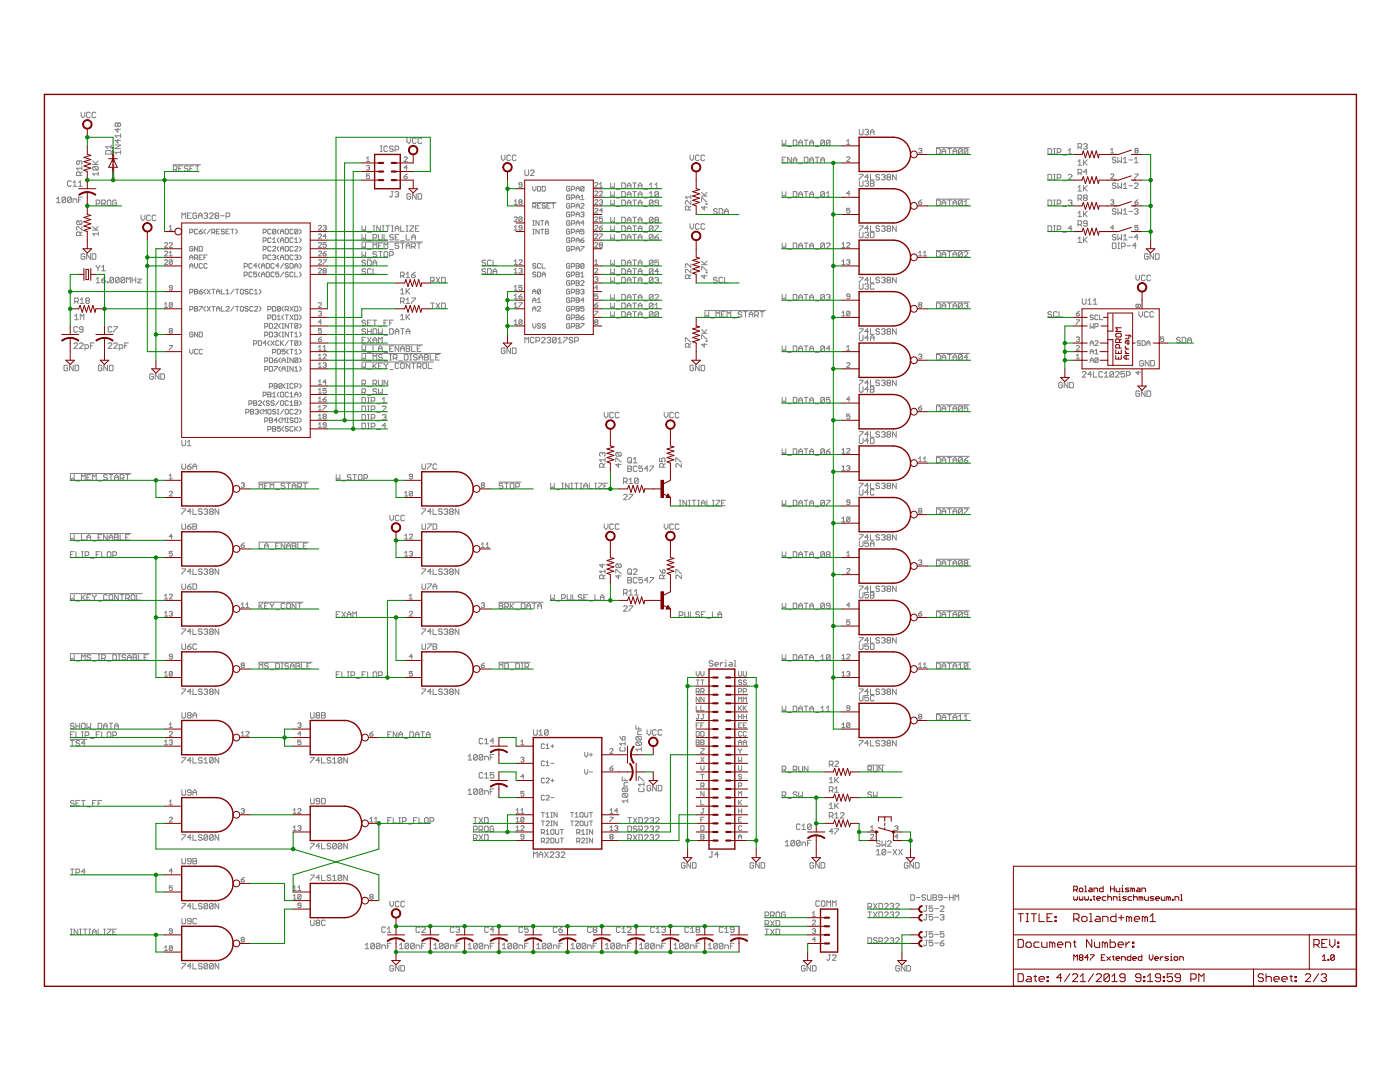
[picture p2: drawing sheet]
<svg xmlns="http://www.w3.org/2000/svg" width="279mm" height="216mm" viewBox="0 0 279 216" stroke-linecap="round" stroke-linejoin="round" font-family="sans-serif">
<g fill="none" stroke="#800080" stroke-width=".2">
<path d="M22.4 35.1h.1M22.4 31.7h.1M22.4 30.4h.3l-.1 .2-.1-.2M22.4 33.8h.3v.2h-.1l-.1-.2M22.5 35.5v.1M22.5 29.5v.1M22.5 30.9l.2 .1-.2 .1zM22.5 32.1v.1M22.5 34.3l.2 .1-.2 .1zM22.5 35.6h.1M22.5 32.2h.1M22.5 29.5h.1"/>
<path d="M22.5 35.6l.1-.1v.1M22.5 32.2l.1-.1v.1M22.5 29.5l.2 .1v-.1M22.5 31.4l.1 .2 .1-.2M22.5 34.8l.1 .2 .1-.2M22.5 30l.1 .1M22.5 30.7l.1 .1M22.5 33.4l.1 .1M22.5 34.1l.1 .1M22.5 34.2h.2M22.5 33.5h.2M22.5 30.8h.2"/>
<path d="M22.5 30.1h.2M22.7 30.2l-.1 .1-.1-.1 .1 .1M22.7 31.2l-.1 .1-.1-.1 .1 .1M22.7 31.6v.1M22.7 32l-.1-.2-.1 .2h.3M22.7 32.9v.1M22.7 33.6l-.1 .2-.1-.2 .1 .2M22.7 34.6l-.1 .1-.1-.1 .1 .1M22.7 35.1v.1M22.7 35.4l-.1-.2-.1 .2h.3M22.7 31.7h-.2M22.7 35.1l-.2 .1"/>
<path d="M22.7 33h-.3h.1"/>
</g>
<g fill="none" stroke="#808080" stroke-width=".2">
<path d="M11.3 39.7l.3-.4v1.1M13.1 39.5v.7l-.2 .2h-.3l-.2-.2M13.1 39.5l-.2-.2h-.3l-.2 .2v.7M13.1 39.5l-.7 .7M14.2 39.5v.7l-.2 .2h-.3l-.2-.2M14.2 39.5l-.2-.2h-.3l-.2 .2v.7M14.2 36.3l-.2-.2h-.3l-.2 .2v.7l.2 .2h.3l.2-.2M14.2 39.5l-.7 .7M14.6 36.4l.3-.3v1.1M14.6 37.2h.7M15.7 39.9h.3M15.7 37.2h.7"/>
<path d="M15.7 36.4l.3-.3v1.1M15.8 32.1v.5l-.2 .2-.3-.2v-.3l.2-.2h.7l.2 .2v.3l-.2 .2M16 35v-.5l-.2-.2h-.3l-.2 .2v.5h1.1M16.2 22.4v.7l.4 .4 .3-.4v-.7M16.4 33.2v.7M16.4 34.3l-.4 .4M16.4 33.6h-1.1l.3 .3M16.4 39.3h-.7v1.1M18 22.6l-.2-.2h-.3l-.2 .2v.7l.2 .2h.3l.2-.2M18.5 32.8h1.1M18.5 32.1l.7 .7M18.7 33.2h.7l.2 .2v.4l-.2 .1"/>
<path d="M18.7 33.2l-.2 .2v.4l.2 .1h.7M18.7 33.2l.7 .7M19.1 22.6l-.2-.2h-.3l-.2 .2v.7l.2 .2h.3l.2-.2M19.6 34.3v.7M19.6 34.7h-1.1l.4 .3M19.6 32.1l-.6 .5M21.1 30.2l.2-.2h.7l.2 .2v.6h-1.1zM21.6 39.9h.3l.2 .2v.8l-.2 .1h-.3l-.2-.1v-.8zM22.2 28.9v.8M22.2 29.3h-1.1l.4 .4M23 28.9h1.1l-1.1 .8h1.1M23.5 24.7l.2-.2 .4 .2v.4l-.2 .2-.4-.2"/>
<path d="M23.5 27.8v.8l-.5-.6h1.1M23.5 24.7v.4M23.5 25.6v.8l-.5-.6h1.1M23.5 24.7l-.2-.2-.3 .2v.4l.2 .2 .3-.2M24.1 30.4h-1.1l.3 .4M24.1 26.7v.8M24.1 30v.8M24.1 27.1h-1.1l.3 .4M34.5 32.9h5.5M34.6 33.8h.5l.2-.2v-.3l-.2-.2h-.5v1.1M34.9 33.8l.4 .4M35.7 33.6h.4"/>
<path d="M36.4 33.1h-.7v1.1h.7M37.5 33.3l-.2-.2h-.3l-.2 .2 .2 .3h.3l.2 .2-.2 .4h-.3l-.2-.2M37.9 33.6h.4M38.6 33.1h-.7v1.1h.7M39 33.1h.7M39.4 33.1v1.1M73.1 33.2l.2-.2h.3l.2 .2-.2 .3M73.1 31.6l.3-.3v.9M73.1 32.2h.7M73.4 33.5h.2M73.6 33.5l.2 .1-.2 .4-.5-.2M73.8 34.7h-.7v.5l.3-.2 .4 .2v.3l-.2 .2h-.3l-.2-.2"/>
<path d="M75.9 30.2h.4M75.9 29.1h.4M76.1 29.1v1.1M77.4 29.3l-.2-.2h-.4l-.2 .2v.8l.2 .1h.4l.2-.1M78.1 38.2h.4M78.3 38.2v.9l-.2 .2-.4-.2M78.5 29.3l-.2-.2h-.4l-.2 .4 .2 .2h.4l.2 .4-.2 .1h-.4l-.2-.1M78.8 29.9h.6l.2-.2v-.4l-.2-.2h-.6v1.1M78.8 38.4l.2-.2h.4l.2 .2-.2 .4M79.2 38.8h.2M79.4 38.8l.2 .1-.2 .4h-.4l-.2-.2M80.6 31.5l.2-.2 .5 .2-.7 .7h.7"/>
<path d="M80.6 35.2h.5l.2 .3-.2 .2h-.3l-.2-.2zM81.2 27.5v.8l.4 .3 .4-.3v-.8M81.3 33.5h-.7l.5-.5v1M81.3 34.7l-.7 .5M82 38.8l-.2-.1h-.4l-.2 .1v.8l.2 .2h.4l.2-.2v-.4h-.4M83.1 27.7l-.2-.2h-.4l-.2 .2v.7l.2 .2h.4l.2-.2M83.1 38.7v1.1l-.8-1.1v1.1M83.4 38.7h.6l.2 .1v.8l-.2 .2h-.6zM84.2 27.7l-.2-.2h-.4l-.2 .2v.7l.2 .2h.4l.2-.2M100.1 30.9v.8l.3 .3 .4-.3v-.8M101.9 31.1l-.2-.2h-.4l-.1 .2v.8l.1 .1h.4l.2-.1M103 31.1l-.2-.2h-.4l-.1 .2v.8l.1 .1h.4l.2-.1"/>
<path d="M104.2 36.9h-.5l-.1-.2 .1-.3h.3l.2 .2v.6l-.2 .2h-.3l-.1-.2M104.8 33.9v1l.1 .1h.4l.2-.1v-1M105.9 34.1l.1-.2h.4l.2 .2v.2l-.7 .7h.7M106.3 37.2v.6l.3 .3 .4-.3v-.6M107.3 37.2h.4l.2 .1v.7l-.2 .1h-.4zM108.2 37.2h.5l.1 .1v.7l-.1 .1h-.5zM113.7 37.3l-.1-.1-.5 .1v.7l.5 .1 .1-.4h-.3M113.7 39.1l-.1-.2-.5 .2v.6l.5 .1 .1-.4h-.3M114 39.5h.5l.2-.1v-.3l-.2-.2h-.5v.9M114 37.8h.5l.2-.1v-.4l-.2-.1h-.5v.9M115 38.1v-.6l.3-.3 .3 .3v.6M115 39.8v-.6l.3-.3 .3 .3v.6"/>
<path d="M115 37.7h.6M115 39.4h.6M115.9 39.2l.3-.3v.9M115.9 39.8h.6M116.5 37.3v.7l-.1 .1-.5-.1M116.5 37.3l-.1-.1-.5 .1v.7M116.5 37.3l-.6 .7M118.7 38.3l.1-.2 .5 .2v.2l-.6 .6h.6M118.7 36.6l.1-.2h.3l.2 .2-.6 .8h.6M119.6 38.3l.2-.2 .4 .2v.2l-.6 .6h.6M119.6 37.4h.6M119.6 36.7l.3-.3v1"/>
<path d="M121.9 36.5v1.1l.3-.4 .4 .4v-1.1M121.9 38.2v1.1l.3-.4 .4 .4v-1.1M121.9 39.9v1.1l.3-.3 .4 .3v-1.1M123 39.5h.7M123 37.8h.7M124.1 38.2h.5l.2 .2v.7l-.2 .2h-.5zM124.1 36.5h.5l.2 .2v.7l-.2 .2h-.5zM124.1 39.9h.5l.2 .2v.8l-.2 .1h-.5zM125.2 37.6v-.7l.3-.4 .4 .4v.7M125.2 39.3v-.7l.3-.4 .4 .4v.7M125.2 38.8h.7M125.2 37.1h.7"/>
<path d="M126.3 38.2h.7M126.3 36.5h.7M126.3 39.9h.7M126.6 36.5v1.1M126.6 38.2v1.1M126.6 39.9v1.1M127.4 38.8h.7M127.4 37.6v-.7l.3-.4 .4 .4v.7M127.4 39.3v-.7l.3-.4 .4 .4v.7M127.4 37.1h.7M128.5 39.5h.7M128.5 37.8h.7"/>
<path d="M129.6 39.3h.7M129.6 37.6h.7M129.6 36.9l.4-.4v1.1M129.6 38.6l.4-.4v1.1M130.7 36.9l.4-.4v1.1M130.7 37.6h.7M131.4 38.4v.7l-.2 .2h-.3l-.2-.2M131.4 38.4l-.2-.2h-.3l-.2 .2v.7M131.4 38.4l-.7 .7M137.7 30.9v.8l.4 .3 .3-.3v-.8M137.9 39.3h-1.1l.3 .4M137.9 38.9v.8"/>
<path d="M139.5 31.1l-.1-.2h-.4l-.2 .2v.8l.2 .1h.4l.1-.1M140 39.1h1.1M140 38.4l.7 .7M140.6 31.1l-.1-.2h-.4l-.2 .2v.8l.2 .1h.4l.1-.1M141.1 38.4l-.5 .5M156.1 31.9h.4M156.1 28v1l.4-.3 .3 .3v-1M156.1 38.2v1.1l.4-.4 .3 .4v-1.1M156.8 31.4h-.7v1.1h.7M157.2 39.5h.7M157.2 29.2h.7M157.9 31.4v1.1l-.7-1.1v1.1"/>
<path d="M158.3 38.2h.6l.1 .2v.7l-.1 .2h-.6zM158.3 31.9h.7M158.3 28h.6l.1 .1v.8l-.1 .1h-.6zM158.3 32.5v-.8l.4-.3 .3 .3v.8M159.4 38.8h.7M159.4 29v-.7l.4-.3 .3 .3v.7M159.4 39.3v-.7l.4-.4 .3 .4v.7M159.4 28.5h.7M159.4 32.7h.7M160.5 38.2h.7M160.5 31.4h.6l.1 .2v.7l-.1 .2h-.6zM160.5 28h.7"/>
<path d="M160.9 28v1M160.9 38.2v1.1M161.6 38.8h.7M161.6 31.9h.7M161.6 29v-.7l.4-.3 .3 .3v.7M161.6 32.5v-.8l.4-.3 .3 .3v.8M161.6 39.3v-.7l.4-.4 .3 .4v.7M161.6 28.5h.7M162.7 39.5h.7M162.7 31.4h.7M162.7 29.2h.7M163.1 31.4v1.1"/>
<path d="M163.8 31.9h.7M163.8 32.5v-.8l.4-.3 .3 .3v.8M164.5 38.4v.7l-.1 .2h-.4l-.2-.2M164.5 38.4l-.1-.2h-.4l-.2 .2v.7M164.5 28.1l-.7 .8M164.5 28.1v.8l-.1 .1h-.4l-.2-.1M164.5 28.1l-.1-.1h-.4l-.2 .1v.8M164.5 38.4l-.7 .7M164.9 39.3h.8M164.9 38.6l.4-.4v1.1M165.7 28.1l-.2-.1h-.4l-.2 .1v.8M165.7 28.1v.8l-.2 .1h-.4l-.2-.1"/>
<path d="M165.7 28.1l-.8 .8M169 31.5l.1-.2 .5 .2-.6 .7h.6M169 28.2l.3-.3v.9M169 28.8h.6M169.6 38.6h-.6l.4-.5v1M171.5 34.8h.7v.2l-.7 .7v.2M171.5 25.8v.9l.2 .2h.3l.2-.2v-.9M171.5 36.1v.9l.2 .2h.3l.2-.2v-.9M172.6 26l.2-.2h.3l.2 .2-.2 .4M172.6 36.3l.2-.2h.3l.2 .2-.2 .3M173 26.4h.1M173 36.6h.1"/>
<path d="M173.1 36.6l.2 .2-.2 .4h-.3l-.2-.2M173.1 26.4l.2 .1-.2 .4h-.3l-.2-.2M173.3 35.3h-.7l.5-.5v1.1M173.7 26.9v-.7l.4-.4 .3 .4v.7M173.7 34.8v1.1h.7M173.7 36.1h.5l.2 .2-.2 .3 .2 .4-.2 .2h-.5zM173.7 26.4h.7M173.7 36.6h.5M175.5 35l-.1-.2h-.4l-.2 .4 .2 .1h.4l.1 .4-.1 .2h-.4l-.2-.2M175.9 35l.2-.2h.4l.1 .2-.1 .3M176.3 35.3h.2M176.5 35.3l.1 .2-.1 .4h-.4l-.2-.2"/>
<path d="M177.2 35.3l-.2-.1 .2-.4h.4l.1 .2-.1 .3M177.2 35.3h.4M177.2 35.3l-.2 .2 .2 .4h.4l.1-.2-.1-.4M178.9 34.8v1.1l-.8-1.1v1.1M183.3 29.7l.5-.1 .2 .1-.2 .4M183.6 30.1h.2M183.8 30.1l.2 .1-.2 .3-.5-.1M184 39.9l-.7 .4M186.9 29.5h6.6M186.9 39.7h6.6M186.9 29.7h.6l.1 .1v.8l-.1 .2h-.6zM186.9 39.9h.6l.1 .2v.8l-.1 .1h-.6z"/>
<path d="M188 30.8v-.8l.4-.3 .3 .3v.8M188 30.2h.7M189.1 29.7h.7M189.1 39.9h.7M189.5 29.7v1.1M189.5 39.9v1.1M190.2 30.2h.7M190.2 30.8v-.8l.4-.3 .3 .3v.8M192 29.8l-.1-.1h-.4l-.2 .1v.8M192 29.8v.8l-.1 .2h-.4l-.2-.2M192 29.8l-.7 .8M193.1 29.8l-.1-.1h-.4l-.2 .1v.8"/>
<path d="M193.1 29.8v.8l-.1 .2h-.4l-.2-.2M193.1 29.8l-.7 .8M209.1 29.7h.6l.2 .1v.8l-.2 .2h-.6zM209.1 34.8h.6l.2 .2v.7l-.2 .2h-.6zM209.1 39.9h.6l.2 .2v.8l-.2 .1h-.6zM210.2 29.7h.4M210.2 34.8h.4M210.2 35.9h.4M210.2 30.8h.4M210.2 39.9h.4M210.4 29.7v1.1M210.4 34.8v1.1"/>
<path d="M210.4 39.9v1.1M211 30.4h.5l.2-.2v-.4l-.2-.1h-.5v1.1M211 35.5h.5l.2-.2v-.3l-.2-.2h-.5v1.1M212.1 30.9h.7M212.1 36.1h.7M213.2 35l.2-.2h.3l.2 .2v.2l-.7 .7h.7M213.2 30.8h.7M213.2 30l.4-.3v1.1M215.1 29.4h.6l.2-.2v-.4l-.2-.1h-.6v1M215.1 39.6h.6l.2-.1v-.4l-.2-.2h-.6v1.1M215.1 32.3l.4-.4v1.1M215.1 37.4l.4-.4v1.1"/>
<path d="M215.1 33h.8M215.1 38.1h.8M215.1 34.5h.6l.2-.2v-.3l-.2-.2h-.6v1.1M215.5 29.4l.4 .3M215.5 34.5l.4 .4M215.5 39.6l.4 .4M216.2 28.8l.2-.1h.4l.2 .1-.2 .4M216.2 31.9v1.1M216.2 37v1.1M216.4 39.5l-.2 .1 .2 .4h.4l.2-.2-.2-.3M216.4 39.5l-.2-.2 .2-.4h.4l.2 .2-.2 .4M216.4 32.4l.6 .6"/>
<path d="M216.4 37.6l.6 .5M216.4 39.5h.4M216.6 29.2h.2M216.8 29.2l.2 .2-.2 .3h-.4l-.2-.1M217 37l-.8 .8M217 31.9l-.8 .7M217 34.3h-.8l.6-.5v1.1M221.7 29.9l.3-.3v.9M221.7 34.9l.1-.2h.3l.2 .2-.6 .8h.6M221.7 30.5h.6M222.7 31.6l-.2-.2h-.3l-.2 .3 .2 .2h.3l.2 .4-.2 .2h-.3l-.2-.2M222.7 36.7l-.2-.2h-.3l-.2 .2 .2 .4h.3l.2 .1-.2 .4h-.3l-.2-.2"/>
<path d="M223.1 31.4v1.1l.4-.4 .3 .4v-1.1M223.1 36.5v1.1l.4-.4 .3 .4v-1.1M224.2 31.7l.4-.3v1.1M224.2 36.9l.4-.4v1.1M224.2 32.5h.7M224.2 37.6h.7M225.3 31.9h.7M225.3 37.1h.7M226.4 32.5h.7M226.4 31.7l.4-.3v1.1M226.4 36.7l.2-.2h.3l.2 .2v.2l-.7 .7h.7M226.5 34.7h.6l-.6 1"/>
<path d="M226.7 30.1h.3M226.7 30.1l-.2-.2 .2-.3 .4 .1-.1 .4M226.7 30.1l-.2 .1 .2 .3 .4-.1-.1-.3M227.1 39.9l-.6 .4M11.3 40.4h.7M14.6 40.4v-.7h.5l.2 .2v.5M15.5 44.1l-.2 .2v.3l.2 .2h.7M15.5 44.1l.7 .7M15.5 44.1h.7l.2 .2v.3l-.2 .2M16 47v-.5l-.2-.2h-.3l-.2 .2v.5h1.1M16 59.8l.4-.3v1.1M16.4 45.2v.7l-.8-.7-.3 .2v.3l.2 .2"/>
<path d="M16.4 46.3l-.4 .4M16.9 50.8l-.2-.2h-.3l-.2 .2v.7l.2 .2h.3l.2-.2v-.3h-.3M18 50.6v1.1l-.7-1.1v1.1M18.4 50.6h.5l.2 .2v.7l-.2 .2h-.5zM18.5 45.9h1.1M18.5 45.2l.7 .7M19.2 55.7l.4-.4v1.1M19.2 56.4h.7M19.2 40.7h.5l.2-.2v-.4l-.2-.2h-.5v1.1M19.2 52.9v.2l.4 .4M19.6 53.5v.5M19.6 46.3v.7"/>
<path d="M19.6 46.7h-1.1l.4 .3M19.6 45.2l-.6 .5M19.9 52.9v.2l-.3 .4M20.3 55.9h.5l.2 .3-.2 .2h-.3l-.2-.2zM20.3 40.7h.5l.2-.2v-.4l-.2-.2h-.5v1.1M20.3 54h.7M20.3 53.3l.4-.4v1.1M20.7 40.7l.3 .3M21 55.3l-.7 .6M21.4 56.2h.2v.2h-.2zM22.7 55.5v.7l-.2 .2h-.4l-.2-.2M22.7 55.5l-.2-.2h-.4l-.2 .2v.7"/>
<path d="M22.7 55.5l-.8 .7M23.2 40.1l-.1-.2h-.4l-.2 .2v.8l.2 .1h.4l.1-.1v-.4h-.3M23.8 55.5v.7l-.2 .2h-.4l-.1-.2M23.8 55.5l-.2-.2h-.4l-.1 .2v.7M23.8 55.5l-.7 .7M24.9 55.5v.7l-.2 .2h-.4l-.1-.2M24.9 55.5l-.2-.2h-.4l-.1 .2v.7M24.9 55.5l-.7 .7M25.3 56.4v-1.1l.3 .4 .4-.4v1.1M26.4 55.9h.7M26.4 55.3v1.1M27.1 55.3v1.1"/>
<path d="M27.5 55.7h.7l-.7 .7h.7M28.2 42.9v.7l.3 .4 .4-.4v-.7M30 43.1l-.2-.2h-.3l-.2 .2v.7l.2 .2h.3l.2-.2M31.1 43.1l-.2-.2h-.3l-.2 .2v.7l.2 .2h.3l.2-.2M32.8 48.6l.2-.2h.3l.2 .2-.7 .8h.7M32.8 52l.2-.2 .5 .2v.2l-.7 .6h.7M32.8 50.3l.2-.2 .5 .2v.1l-.7 .7h.7M33.8 48.6l.1-.2h.3l.2 .2-.6 .8h.6M33.8 51.1h.6M33.8 50.4l.3-.3v1M33.8 45.3l.3-.3v.9M33.8 45.9h.6"/>
<path d="M34.4 52v.6l-.2 .2-.4-.2M34.4 52l-.2-.2-.4 .2v.6M34.4 57.4h-.5l-.1-.1 .1-.3h.3l.2 .1v.6l-.2 .2h-.3l-.1-.2M34.4 52l-.6 .6M36.3 43.6v-1.1l.4 .4 .3-.4v1.1M37.4 43.1h.4M37.9 46.4h.4l.2-.2v-.3l-.2-.2h-.4v1M37.9 51.8v-.6l.3-.3 .3 .3v.6M37.9 53.5v-.6l.3-.3 .3 .3v.6M37.9 58.4h.4l.2-.2v-.3l-.2-.2h-.4v1M37.9 51.4h.6M37.9 53.1h.6"/>
<path d="M38.1 42.5h-.7v1.1h.7M38.5 49.3l-.2-.1-.4 .1v.7l.1 .1 .5-.1v-.4h-.3M38.8 57.7h.5l.1 .2-.1 .3 .1 .3-.1 .2h-.5zM38.8 51.5h.5l.1-.1-.1-.5h-.5v.9M38.8 52.6v.6l.3 .3 .3-.3v-.6M38.8 58.2h.5M39.1 51.5l.3 .3M39.2 42.7l-.1-.2h-.4l-.2 .2v.7l.2 .2h.4l.1-.2v-.3h-.3M39.4 45.9l-.1-.2-.5 .2v.6l.2 .2 .4-.2M39.4 49.2v.9l-.6-.9v.9M39.6 43.1h.7M39.6 43.6v-.7l.4-.4 .3 .4v.7"/>
<path d="M39.8 46.2h.4l.2 .3-.5 .2-.1-.2zM39.8 49.2h.4l.2 .1v.7l-.2 .1h-.4zM39.8 58.2h.4l.2 .3-.5 .2-.1-.2zM39.8 51.4h.3M40.4 52.7l-.2-.1h-.3l-.1 .1v.7l.1 .1h.3l.2-.1M40.4 50.9h-.6v.9h.6M40.4 57.7l-.6 .5M40.4 45.7l-.6 .5M40.7 51.4h.3M40.7 42.7l.2-.2h.4l.1 .2-.1 .4M41 45.7l-.3 .4v.3l.3 .3M41 57.7l-.3 .3v.4l.3 .3"/>
<path d="M41.1 43.1h.2M41.3 43.1l.1 .1-.1 .4h-.4l-.2-.2M41.3 50.9h-.6v.9M41.3 52.7l-.1-.1h-.3l-.2 .1v.7l.2 .1h.3l.1-.1M41.3 57.7l.7 1M41.8 42.7l.2-.2h.4l.1 .2v.2l-.7 .7h.7M42 57.7l-.7 1M42 45.7l-.7 1M42.3 46.4h.5l.1-.5-.1-.2h-.5v1M42.3 57.7h.6M42.6 57.7v1M42.6 46.4l.3 .3"/>
<path d="M43.1 43.1l-.2-.2 .2-.4h.4l.1 .2-.1 .4M43.1 43.1l-.2 .1 .2 .4h.4l.1-.2-.1-.3M43.1 43.1h.4M43.2 58.7v-.7l.3-.3 .4 .3v.7M43.2 58.2h.7M43.2 46.2h.3M43.9 45.7h-.7v1h.7M44 43.1h.7M44.2 57.7v1h.6M44.8 45.9l-.2-.2-.4 .2 .1 .3h.3l.2 .2-.2 .3-.4-.2M45.1 58.7h.6M45.1 58l.3-.3v1"/>
<path d="M45.1 46.2h.3M45.1 43.2h.6l.1-.1v-.4l-.1-.2h-.6v1.1M45.7 45.7h-.6v1h.6M46.1 45.7h.6M46.4 45.7v1M46.7 57.7l-.6 1M47 45.7l.3 .4v.3l-.3 .3M47 57.7h.6M47.3 57.7v1M48 57.9l.1-.2 .5 .2v.6l-.2 .2-.4-.2zM48.7 54.9h.5l.2-.1v-.3l-.2-.2h-.5v.9M48.7 53.2h.5l.2-.1v-.4l-.2-.1h-.5v.9"/>
<path d="M49.5 57.9l-.1-.2-.5 .2 .2 .3h.3l.1 .2-.1 .3-.5-.2M50.3 54.5l-.2-.2h-.3l-.1 .2v.6l.1 .1h.3l.2-.1M50.3 52.7l-.2-.1h-.3l-.1 .1v.7l.1 .1h.3l.2-.1M50.5 57.9l-.2-.2-.5 .2v.6l.2 .2 .5-.2M50.8 58.7h.6M50.8 58l.3-.3v1M51.2 54.3h-.6v.5l.3-.2 .3 .2-.1 .4h-.3l-.2-.1M51.2 53.1h-.6l.5-.5v.9M51.7 57.7l.3 .3v.4l-.3 .3M51.9 52.6l-.3 .3v.3l.3 .3M51.9 54.3l-.3 .3v.3l.3 .3M52.2 53.5v-.6l.3-.3 .3 .3v.6"/>
<path d="M52.2 53.1h.6M52.2 55.2v-.6l.3-.3 .3 .3v.6M52.2 54.8h.6M52.5 49.8h.5l.1-.5-.1-.1h-.5v.9M52.5 46.4h.5l.1-.2-.1-.5h-.5v1M52.5 51.5h.5l.1-.1-.1-.5h-.5v.9M52.5 48.1h.5l.1-.2-.1-.4h-.5v.9M53.1 54.3h.5l.2 .2v.6l-.2 .1h-.5zM53.1 52.6h.5l.2 .1v.7l-.2 .1h-.5zM54.1 45.9l-.2-.2-.5 .2v.6l.2 .2 .5-.2M54.1 47.6l-.2-.1-.5 .1v.6l.2 .2 .5-.2M54.1 49.3l-.2-.1-.5 .1v.7l.2 .1 .5-.1"/>
<path d="M54.1 51l-.2-.1-.5 .1v.7l.2 .1 .5-.1M54.4 48.4h.6M54.4 49.3l.2-.1 .4 .1-.6 .8h.6M54.4 51l.5-.1 .1 .1-.1 .4M54.4 47.8l.3-.3v.9M54.7 54.5l-.1-.2h-.3l-.2 .2v.6l.2 .1h.3l.1-.1M54.7 52.7l-.1-.1h-.3l-.2 .1v.7l.2 .1h.3l.1-.1M54.7 51.4h.2M54.9 51.4l.1 .1-.1 .3-.5-.1M55 45.9v.6l-.1 .2-.5-.2M55 45.9l-.1-.2-.5 .2v.6M55 45.9l-.6 .6"/>
<path d="M55.7 54.3h-.7v.5l.4-.2 .3 .2v.3l-.2 .1h-.3l-.2-.1M55.7 45.7l-.3 .4v.3l.3 .3M55.7 47.5l-.3 .3v.3l.3 .3M55.7 49.2l-.3 .3v.3l.3 .3M55.7 50.9l-.3 .3v.3l.3 .3M55.7 53.1h-.7l.5-.5v.9M56 46.7v-.6l.3-.4 .3 .4v.6M56 48.4v-.6l.3-.3 .3 .3v.6M56 50.1v-.6l.3-.3 .3 .3v.6M56 51.8v-.6l.3-.3 .3 .3v.6M56 49.6h.6M56 51.4h.6"/>
<path d="M56 47.9h.6M56 46.2h.6M56.6 54.3l-.6 .9M56.6 52.6l-.6 .9M56.9 45.7h.5l.2 .2v.6l-.2 .2h-.5zM56.9 47.5h.5l.2 .1v.6l-.2 .2h-.5zM56.9 49.2h.5l.2 .1v.7l-.2 .1h-.5zM56.9 50.9h.5l.2 .1v.7l-.2 .1h-.5zM57.6 54.5l-.2-.2h-.3l-.2 .2 .2 .3h.3l.2 .1-.2 .3h-.3l-.2-.1M57.6 52.7l-.2-.1h-.3l-.2 .1 .2 .4 .5 .1-.2 .3h-.3l-.2-.1M57.9 52.6h.4l.2 .1v.7l-.2 .1h-.4zM58.5 45.9l-.2-.2-.4 .2v.6l.1 .2 .5-.2"/>
<path d="M58.5 47.6l-.2-.1-.4 .1v.6l.1 .2 .5-.2M58.5 49.3l-.2-.1-.4 .1v.7l.1 .1 .5-.1M58.5 54.5l-.2-.2h-.3l-.1 .2v.6l.1 .1h.3l.2-.1M58.5 51l-.2-.1-.4 .1v.7l.1 .1 .5-.1M58.8 48.4h.6M58.8 49.3l.2-.1 .4 .1-.6 .8h.6M58.8 53.5v-.6l.3-.3 .3 .3v.6M58.8 54.3v.9h.6M58.8 51l.5-.1 .1 .1-.1 .4M58.8 53.1h.6M58.8 47.8l.3-.3v.9M59.1 51.4h.2"/>
<path d="M59.3 51.4l.1 .1-.1 .3-.5-.1M59.4 45.9v.6l-.1 .2-.5-.2M59.4 45.9l-.1-.2-.5 .2v.6M59.4 45.9l-.6 .6M59.8 47.5l.3 .3v.3l-.3 .3M59.8 45.7l.3 .4v.3l-.3 .3M59.8 49.2l.3 .3v.3l-.3 .3M59.8 50.9l.3 .3v.3l-.3 .3M59.8 52.6l.3 .3v.3l-.3 .3M59.8 54.3l.3 .3v.3l-.3 .3M63.5 45.1l.2-.1h.3l.2 .1-.7 .8h.7M63.5 46.9l.2-.2h.3l.2 .2-.7 .7h.7"/>
<path d="M63.5 48.6l.2-.2h.3l.2 .2-.7 .8h.7M63.5 50.3l.2-.2 .5 .2v.1l-.7 .7h.7M63.5 52l.2-.2 .5 .2v.2l-.7 .6h.7M63.5 53.7l.2-.1 .5 .1-.7 .8h.7M64.5 45.1l.1-.1h.4l.1 .1-.1 .4M64.5 50.6h.5l.1 .3-.5 .2-.1-.2zM64.5 51.8h.6l-.6 1M64.6 54l-.1 .2 .1 .3 .5-.2-.1-.3M64.6 54l-.1-.2 .1-.2 .5 .1-.1 .3M64.6 54h.4M64.8 45.5h.2M65 45.5l.1 .1-.1 .3h-.4l-.1-.1"/>
<path d="M65.1 48.4h-.6v.5l.3-.2 .3 .2-.1 .5h-.4l-.1-.2M65.1 47.2h-.6l.5-.5v.9M65.1 50.1l-.6 .5M72.2 48.3h12.1M72.2 50.2v1.1l.4-.4 .4 .4v-1.1M72.2 45.1v1.1l.4-.4 .4 .4v-1.1M72.2 46.8v1.1l.4-.4 .4 .4v-1.1M72.2 48.5v1.1l.4-.4 .4 .4v-1.1M73 53.8l-.2-.2h-.4l-.2 .2 .2 .4h.4l.2 .2-.2 .3h-.4l-.2-.2M73 52.1l-.2-.2h-.4l-.2 .2 .2 .4h.4l.2 .1-.2 .4h-.4l-.2-.2M73.3 51.5h.8M73.3 48h.8"/>
<path d="M73.3 46.3h.8M73.3 51.9h.6l.2 .2v.7l-.2 .2h-.6zM73.3 49.8h.8M74.1 53.8l-.2-.2h-.4l-.2 .2v.7l.2 .2h.4l.2-.2M74.4 45.1h.4M74.4 46.2h.4M74.4 47.5h.6l.2-.2v-.4l-.2-.1h-.6v1.1M74.4 49.6v-1.1l.4 .4 .4-.4v1.1M74.4 53v-.7l.4-.4 .4 .4v.7M74.4 53.6v1.1h.8M74.4 52.5h.8M74.6 45.1v1.1"/>
<path d="M75.2 50.4l-.2-.2h-.4l-.2 .2 .2 .3h.4l.2 .2-.2 .4h-.4l-.2-.2M75.5 49h.4M75.5 46.8v.9l.2 .2h.4l.2-.2v-.9M75.5 50.2h.8M75.9 45.1v1.1l-.7-1.1v1.1M75.9 50.2v1.1M76.3 45.1h.3M76.3 46.2h.3M76.3 48.5h-.8v1.1h.8M76.5 45.1v1.1M76.6 46.8v1.1h.8M76.6 49.6v-1.1l.4 .4 .4-.4v1.1"/>
<path d="M76.6 50.4l.2-.2h.4l.2 .2v.7l-.2 .2h-.4l-.2-.2zM77 45.1h.7M77.4 45.1v1.1M77.8 50.9h.5l.2-.2v-.3l-.2-.2h-.5v1.1M77.8 49.8h.7M78.1 45.1h.4M78.1 46.2h.4M78.3 45.1v1.1M78.5 46.9l-.2-.1h-.4l-.1 .1 .1 .4h.4l.2 .2-.2 .4h-.4l-.1-.2M78.9 46.2v-.8l.3-.3 .4 .3v.8M78.9 45.6h.7M78.9 47.3h.3"/>
<path d="M79.6 48.7l-.2-.2h-.4l-.1 .2 .1 .3h.4l.2 .2-.2 .4h-.4l-.1-.2M79.6 46.8h-.7v1.1h.7M79.9 57.9l.4-.3v1.1M79.9 58.7h.8M79.9 55.1h.6l.2-.2v-.4l-.2-.2h-.6v1.1M80 45.1v1.1h.7M80 48.5h.7M80 48h.7M80.3 55.1l.4 .3M80.3 48.5v1.1M81 57.6v1.1M81 54.7l.4-.4v1.1"/>
<path d="M81 59.8l.4-.3v1.1M81 55.4h.8M81.1 45.1h.3M81.1 46.2h.3M81.1 49h.7M81.1 46.8v1.1h.7M81.1 49.6v-.7l.3-.4 .4 .4v.7M81.2 45.1v1.1M81.2 58.1l.6 .6M81.8 57.6l-.8 .7M81.8 45.1h.7v.2l-.7 .7v.2h.7M82.1 54.9h.6l.2 .3-.2 .2h-.4l-.2-.2z"/>
<path d="M82.1 59.5h.8v.1l-.8 .8v.2M82.2 49.2h.5l.2-.2v-.3l-.2-.2h-.5v1.1M82.2 47.9v-.8l.3-.3 .4 .3v.8M82.2 47.3h.7M82.5 49.2l.4 .4M82.9 54.3l-.8 .6M82.9 45.6h.4M83.3 48.5h.7M83.6 45.1h-.7v1.1h.7M83.6 48.5v1.1M85.9 56.1h.6l.2-.2v-.4l-.2-.2h-.6v1.1M86.3 56.1l.4 .3"/>
<path d="M87 55.3l.8 1.1M87.8 55.3l-.8 1.1M88.1 55.3h.6l.2 .2v.7l-.2 .2h-.6zM96.9 53.8l-.1-.2h-.4l-.2 .2 .2 .4h.4l.1 .2-.1 .3h-.4l-.2-.2M96.9 52.1l-.1-.2h-.4l-.2 .2 .2 .4h.4l.1 .1-.1 .4h-.4l-.2-.2M97.3 53.6h.6l.1 .2v.7l-.1 .2h-.6zM98 52.1l-.1-.2h-.4l-.2 .2v.7l.2 .2h.4l.1-.2M98.4 51.9v1.1h.7M98.4 54.7v-.7l.4-.4 .3 .4v.7M98.4 54.2h.7M102.6 40.2l.3-.3v.9M102.6 43.4l.2-.1 .5 .1-.7 .8h.7"/>
<path d="M102.6 40.8h.7M102.6 54.5h.7M102.6 52.8h.7M102.6 57.9h.7M102.6 45.9h.7M102.6 52.2l.3-.4v1M102.6 45.3l.3-.3v.9M102.6 53.8l.3-.2v.9M102.6 57.3l.3-.3v.9M102.6 59l.3-.3v.9M102.6 59.6h.7M103.6 59.1h.4l.2 .4-.2 .1h-.3z"/>
<path d="M103.6 52l.1-.2 .5 .2v.2l-.6 .6h.6M103.6 53.7l.4-.1 .2 .1-.2 .3M103.7 40.3l-.1-.1 .1-.3 .5 .1-.2 .3M103.7 40.3l-.1 .2 .1 .3 .5-.2-.2-.3M103.7 40.3h.3M103.9 54h.1M104 54l.2 .2-.2 .3-.4-.2M104.2 43.4l-.2-.1-.4 .1v.7M104.2 45.5h-.5l-.1-.2 .1-.3h.3l.2 .1v.7l-.2 .1h-.3l-.1-.1M104.2 57h-.6v.4l.4-.1 .2 .4-.2 .2h-.3l-.1-.2M104.2 43.4v.7l-.2 .1-.4-.1M104.2 58.7l-.6 .4"/>
<path d="M104.2 43.4l-.6 .7M106.3 40.4h4.7M106.3 44h.3M106.3 46.7h.3M106.3 41.2h.5l.2-.1v-.3l-.2-.2h-.5v1M106.3 58.7v-.7l.3-.3 .4 .3v.7M106.3 45.7h.3M106.3 58.2h.7M106.3 45h.3M106.3 59.9h.7M106.5 44v1M106.5 45.7v1"/>
<path d="M106.6 41.2l.4 .4M107 52.7l-.2-.1h-.3l-.2 .3 .2 .2h.3l.2 .3-.2 .1h-.3l-.2-.1M107 54.5l-.2-.2h-.3l-.2 .2 .2 .3h.3l.2 .1-.2 .3h-.3l-.2-.1M107.3 59.8l.3-.4v1M107.3 54.3h.4l.2 .2v.6l-.2 .1h-.4zM107.3 41.1h.3M107.6 44v1l-.6-1v1M107.6 45.7v1l-.6-1v1M107.9 57.9v.6l-.2 .2-.4-.2M107.9 40.6h-.6v1h.6M107.9 57.9l-.2-.2-.4 .2v.6M107.9 52.7l-.2-.1h-.3l-.1 .1v.7l.1 .1h.3l.2-.1"/>
<path d="M107.9 57.9l-.6 .6M107.9 44h.6M107.9 45.7h.6M108.2 55.2v-.6l.3-.3 .3 .3v.6M108.2 44v1M108.2 45.7v1M108.2 52.6v.9h.6M108.2 54.8h.6M108.8 45.7h.5l.2 .2-.2 .3 .2 .3-.2 .2h-.5zM108.8 40.8l-.1-.2h-.3l-.2 .2 .2 .3 .4 .1-.1 .4h-.3l-.2-.2M108.8 45v-.7l.4-.3 .3 .3v.7M108.8 46.2h.5"/>
<path d="M108.8 44.5h.7M109.2 41.1h.3M109.8 40.6h-.6v1h.6M110.1 40.6h.6M110.4 40.6v1M113.7 44.2l-.1-.2h-.4l-.1 .2v.6l.1 .2h.4l.1-.5h-.3M113.7 57.9l-.1-.2-.5 .2v.6l.5 .2 .1-.5h-.3M113.7 45.9l-.1-.2-.5 .2v.6l.5 .2 .1-.5h-.3M113.7 42.5l-.1-.2h-.4l-.1 .2v.6l.1 .2h.4l.1-.5h-.3M113.7 47.6l-.1-.1-.5 .1v.6l.5 .2 .1-.5h-.3M113.7 49.3l-.1-.1-.5 .1v.7l.5 .1 .1-.5h-.3M113.7 56.2l-.1-.2-.5 .2v.6l.1 .2h.4l.1-.5h-.3"/>
<path d="M113.7 40.8l-.1-.2h-.4l-.1 .2v.6l.1 .2h.4l.1-.5h-.3M113.7 54.5l-.1-.2h-.4l-.1 .2v.6l.1 .1h.4l.1-.4h-.3M113.7 59.6l-.1-.2-.5 .2v.6l.5 .2 .1-.5h-.3M113.7 52.7l-.1-.1h-.4l-.1 .1v.7l.1 .1h.4l.1-.4h-.3M114 44.7h.5l.2-.2v-.3l-.2-.2h-.5v1M114 49.8h.5l.2-.2v-.3l-.2-.1h-.5v.9M114 56.6h.5l.2-.1v-.3l-.2-.2h-.5v1M114 41.2h.5l.2-.1v-.3l-.2-.2h-.5v1M114 54.9h.5l.2-.1v-.3l-.2-.2h-.5v.9M114 46.4h.5l.2-.2v-.3l-.2-.2h-.5v1M114 58.4h.5l.2-.2v-.3l-.2-.2h-.5v1M114 53.2h.5l.2-.1v-.4l-.2-.1h-.5v.9"/>
<path d="M114 48.1h.5l.2-.2v-.3l-.2-.1h-.5v.9M114 42.9h.5l.2-.1v-.3l-.2-.2h-.5v1M115 57.7h.4l.2 .2-.2 .3 .2 .3-.2 .2h-.4zM115 46.7v-.6l.3-.4 .3 .4v.6M115 56h.4l.2 .2-.2 .3 .2 .3-.2 .2h-.4zM115 54.3h.4l.2 .2-.2 .3 .2 .3-.2 .1h-.4zM115 45v-.7l.3-.3 .3 .3v.7M115 59.4h.4l.2 .2-.2 .3 .2 .3-.2 .2h-.4zM115 58.2h.4M115 49.6h.6M115 53.1h.4M115 52.6h.4l.2 .1-.2 .4 .2 .3-.2 .1h-.4z"/>
<path d="M115 54.8h.4M115 47.9h.6M115 46.2h.6M115 59.9h.4M115 41.1h.6M115 44.5h.6M115 41.6v-.7l.3-.3 .3 .3v.7M115 43.3v-.7l.3-.3 .3 .3v.7M115 48.4v-.6l.3-.3 .3 .3v.6M115 50.1v-.6l.3-.3 .3 .3v.6M115 56.5h.4M115 42.8h.6"/>
<path d="M115.9 47.9h.5l.1 .3-.4 .2-.2-.2zM115.9 49.2h.6l-.6 .9M115.9 56.2l.2-.2 .4 .2v.1l-.6 .7h.6M115.9 40.8l.2-.2h.3l.1 .2-.6 .8h.6M115.9 57.9l.5-.2 .1 .2-.1 .3M115.9 55.2h.6M115.9 42.5l.2-.2h.3l.1 .2-.1 .3M115.9 54.6l.3-.3v.9M116.2 58.2h.2M116.2 42.8h.2M116.4 58.2l.1 .2-.1 .3-.5-.2M116.4 42.8l.1 .1-.1 .4h-.3l-.2-.2"/>
<path d="M116.5 45.7h-.6v.5l.3-.1 .3 .1-.1 .5-.5-.2M116.5 52.7l-.1-.1h-.3l-.2 .1v.7M116.5 52.7v.7l-.1 .1h-.3l-.2-.1M116.5 59.9h-.6l.5-.5v1M116.5 44.5h-.6l.5-.5v1M116.5 52.7l-.6 .7M116.5 47.5l-.6 .4M118.7 41.7l.1-.1 .5 .1v.2l-.6 .6h.6M118.7 40l.1-.1 .5 .1v.2l-.6 .6h.6M118.7 48.6l.1-.2h.3l.2 .2-.6 .8h.6M118.7 53.7l.1-.1 .5 .1-.6 .8h.6M118.7 52.8h.6"/>
<path d="M118.7 55.4l.1-.2h.3l.2 .2-.2 .3M118.7 46.9l.1-.2h.3l.2 .2-.6 .7h.6M118.7 45.1l.1-.1h.3l.2 .1-.6 .8h.6M118.7 43.4l.1-.1 .5 .1-.6 .8h.6M118.7 52.2l.3-.4v1M119 55.7h.1M119.1 55.7l.2 .2-.2 .3-.4-.2M119.3 58.7h-.6v.4l.3-.1 .3 .1v.4l-.2 .1h-.3l-.1-.1M119.3 57.4h-.6l.4-.4v.9M119.6 40l.5-.1 .1 .1-.1 .3M119.6 46.7h.6l-.6 .9M119.6 45.5h.5l.1 .3-.1 .1h-.3z"/>
<path d="M119.8 48.9l-.2-.2 .2-.3h.3l.1 .2-.1 .3M119.8 48.9l-.2 .1 .2 .4h.3l.1-.2-.1-.3M119.8 48.9h.3M119.9 40.3h.2M120.1 40.3l.1 .2-.1 .3-.5-.2M120.2 43.3h-.6v.5l.5-.2 .1 .5-.1 .1-.5-.1M120.2 42h-.6l.5-.4v.9M120.2 45l-.6 .5M121.9 43.3v1.1l.3-.3 .4 .3v-1.1M121.9 45.1v1.1l.3-.4 .4 .4v-1.1M121.9 46.8v1.1l.3-.4 .4 .4v-1.1M121.9 51.9v1.1l.3-.4 .4 .4v-1.1"/>
<path d="M121.9 53.6v1.1l.3-.3 .4 .3v-1.1M121.9 55.3v1.1l.3-.3 .4 .3v-1.1M121.9 58.8v1.1l.3-.4 .4 .4v-1.1M123 54.9h.7M123 53.2h.7M123 44.6h.7M123 48h.7M123 41.2h.7M123 56.6h.7M123 46.3h.7M124.1 55.3h.5l.2 .2v.7l-.2 .2h-.5zM124.1 45.1h.5l.2 .2v.7l-.2 .2h-.5z"/>
<path d="M124.1 46.8h.5l.2 .1v.8l-.2 .2h-.5zM124.1 43.3h.5l.2 .2v.8l-.2 .1h-.5zM124.1 51.9h.5l.2 .2v.7l-.2 .2h-.5zM124.1 53.6h.5l.2 .2v.7l-.2 .2h-.5zM124.1 58.8h.5l.2 .1v.8l-.2 .2h-.5zM125.2 55.9h.7M125.2 41v-.7l.3-.4 .4 .4v.7M125.2 44.4v-.7l.3-.4 .4 .4v.7M125.2 46.2v-.8l.3-.3 .4 .3v.8M125.2 47.9v-.8l.3-.3 .4 .3v.8M125.2 53v-.7l.3-.4 .4 .4v.7M125.2 54.7v-.7l.3-.4 .4 .4v.7"/>
<path d="M125.2 56.4v-.7l.3-.4 .4 .4v.7M125.2 59.9v-.8l.3-.3 .4 .3v.8M125.2 45.6h.7M125.2 47.3h.7M125.2 40.5h.7M125.2 52.5h.7M125.2 54.2h.7M125.2 59.3h.7M125.2 43.9h.7M126.3 55.3h.7M126.3 45.1h.7M126.3 46.8h.7"/>
<path d="M126.3 51.9h.7M126.3 53.6h.7M126.3 58.8h.7M126.3 43.3h.7M126.6 43.3v1.1M126.6 45.1v1.1M126.6 46.8v1.1M126.6 51.9v1.1M126.6 53.6v1.1M126.6 55.3v1.1M126.6 58.8v1.1M127.4 55.9h.7"/>
<path d="M127.4 45.6h.7M127.4 47.9v-.8l.3-.3 .4 .3v.8M127.4 56.4v-.7l.3-.4 .4 .4v.7M127.4 41v-.7l.3-.4 .4 .4v.7M127.4 44.4v-.7l.3-.4 .4 .4v.7M127.4 46.2v-.8l.3-.3 .4 .3v.8M127.4 53v-.7l.3-.4 .4 .4v.7M127.4 54.7v-.7l.3-.4 .4 .4v.7M127.4 59.9v-.8l.3-.3 .4 .3v.8M127.4 47.3h.7M127.4 40.5h.7M127.4 52.5h.7"/>
<path d="M127.4 54.2h.7M127.4 59.3h.7M127.4 43.9h.7M128.5 54.9h.7M128.5 53.2h.7M128.5 44.6h.7M128.5 48h.7M128.5 41.2h.7M128.5 56.6h.7M128.5 46.3h.7M130.3 55.5v.7l-.2 .2h-.3l-.2-.2M130.3 55.5l-.2-.2h-.3l-.2 .2v.7"/>
<path d="M130.3 45.3l-.2-.2h-.3l-.2 .2v.7M130.3 58.9l-.7 .8M130.3 53.8l-.2-.2h-.3l-.2 .2v.7M130.3 45.3v.7l-.2 .2h-.3l-.2-.2M130.3 46.9v.8l-.2 .2h-.3l-.2-.2M130.3 43.5l-.2-.2h-.3l-.2 .2v.8M130.3 40.1l-.2-.2h-.3l-.2 .2v.8M130.3 46.9l-.2-.1h-.3l-.2 .1v.8M130.3 40.1v.8l-.2 .1h-.3l-.2-.1M130.3 52.1l-.2-.2h-.3l-.2 .2v.7M130.3 52.1v.7l-.2 .2h-.3l-.2-.2M130.3 53.8v.7l-.2 .2h-.3l-.2-.2"/>
<path d="M130.3 58.9l-.2-.1h-.3l-.2 .1v.8M130.3 43.5v.8l-.2 .1h-.3l-.2-.1M130.3 58.9v.8l-.2 .2h-.3l-.2-.2M130.3 55.5l-.7 .7M130.3 53.8l-.7 .7M130.3 52.1l-.7 .7M130.3 46.9l-.7 .8M130.3 45.3l-.7 .7M130.3 43.5l-.7 .8M130.3 40.1l-.7 .8M130.7 55.5l.2-.2h.3l.2 .2-.2 .4M130.7 45.1h.7v.2l-.7 .7v.2"/>
<path d="M130.7 47.3h.5l.2 .4-.2 .2h-.3l-.2-.2zM130.7 58.9l.2-.1h.3l.2 .1v.2l-.7 .8h.7M130.9 43.9l-.2-.2 .2-.4h.3l.2 .2-.2 .4M130.9 43.9l-.2 .2 .2 .3h.3l.2-.1-.2-.4M130.9 43.9h.3M131.1 55.9h.1M131.2 55.9l.2 .2-.2 .3h-.3l-.2-.2M131.4 51.9h-.7v.6l.4-.2 .3 .2v.3l-.2 .2h-.3l-.2-.2M131.4 40.5h-.5l-.2-.2 .2-.4h.3l.2 .2v.8l-.2 .1h-.3l-.2-.1M131.4 54.2h-.7l.5-.6v1.1M131.4 46.8l-.7 .5M137.5 41.9v-.6l-.2-.2h-.4l-.1 .2v.6h1.1"/>
<path d="M137.5 55.6v-.6l-.2-.2h-.4l-.1 .2v.6h1.1M137.7 44.6v.8l.4 .3 .3-.3v-.8M137.9 53.7v.8l-.8-.8h-.2l-.1 .2v.4l.1 .2M137.9 40v.8l-.8-.8-.3 .2v.4l.1 .2M137.9 52.6v.8l-.8-.8h-.2l-.1 .2v.4l.1 .2M137.9 41.1l-.4 .4M137.9 54.8l-.4 .4M139.5 44.8l-.1-.2h-.4l-.2 .2v.8l.2 .1h.4l.1-.1M140 40.2v-.7l1.1 .7M140 53.9v-.7l1.1 .7M140 52.8h1.1M140 52.1l.7 .7"/>
<path d="M140.6 41.1v.8l-.6-.6h1.1M140.6 54.8v.8l-.6-.6h1.1M140.6 44.8l-.1-.2h-.4l-.2 .2v.8l.2 .1h.4l.1-.1M140.9 40.6h.2v.2h-.2zM140.9 54.3h.2v.2h-.2zM141.1 52.1l-.5 .5M143.1 55.5l-.1-.2h-.4l-.2 .2 .2 .4h.4l.1 .2-.1 .3h-.4l-.2-.2M143.1 41.8l-.1-.2h-.4l-.2 .2 .2 .4h.4l.1 .2-.1 .3h-.4l-.2-.2M143.5 41.6h.6l.2 .2v.7l-.2 .2h-.6zM144.3 55.5l-.2-.2h-.4l-.2 .2v.7l.2 .2h.4l.2-.2M144.6 55.3v1.1h.8M144.6 42.2h.8"/>
<path d="M144.6 42.7v-.7l.4-.4 .4 .4v.7M156.1 48.5v1.1l.4-.4 .3 .4v-1.1M156.1 58.8v1.1l.4-.4 .3 .4v-1.1M157.2 49.8h.7M158.3 48.5h.6l.1 .2v.7l-.1 .2h-.6zM158.3 58.8h.6l.1 .1v.8l-.1 .2h-.6zM159.4 49h.7M159.4 49.6v-.7l.4-.4 .3 .4v.7M159.4 59.9v-.8l.4-.3 .3 .3v.8M159.4 59.3h.7M160.5 48.5h.7M160.5 58.8h.7"/>
<path d="M160.9 48.5v1.1M160.9 58.8v1.1M161.6 49h.7M161.6 49.6v-.7l.4-.4 .3 .4v.7M161.6 59.9v-.8l.4-.3 .3 .3v.8M161.6 59.3h.7M162.7 49.8h.7M164.5 48.7l-.7 .7M164.5 48.7v.7l-.1 .2h-.4l-.2-.2M164.5 48.7l-.1-.2h-.4l-.2 .2v.7M164.5 58.9l-.1-.1h-.4l-.2 .1v.8M164.5 58.9v.8l-.1 .2h-.4l-.2-.2"/>
<path d="M164.5 58.9l-.7 .8M164.9 48.7l.2-.2h.4l.2 .2v.2l-.8 .7h.8M164.9 58.9l.2-.1h.4l.2 .1-.2 .4M165.3 59.3h.2M165.5 59.3l.2 .2-.2 .4h-.4l-.2-.2M168 52.8h.7M168 49.4h.7M168 48.7l.3-.3v1M168 52.2l.3-.4v1M169 48.6l.1-.2h.3l.2 .2-.6 .8h.6M169 52l.4-.2 .2 .2-.2 .3M169.3 52.3h.1"/>
<path d="M169.4 52.3l.2 .2-.2 .3-.4-.2M169.6 41.6h-.6v.4l.3-.1 .3 .1v.4l-.2 .1-.4-.1M169.6 59.1h-.5l-.1-.1 .1-.3h.3l.2 .1v.7l-.2 .1h-.3l-.1-.1M171.5 55.3h.7v.2l-.7 .7v.2M171.5 45.1h.7v.2l-.7 .7v.2M171.5 46.4v.9l.2 .1h.3l.2-.1v-.9M171.5 56.6v.9l.2 .2h.3l.2-.2v-.9M172.6 56.8l.2-.2h.3l.2 .2-.2 .4M172.6 46.5l.2-.1h.3l.2 .1-.2 .4M173 46.9h.1M173 57.2h.1M173.1 57.2l.2 .1-.2 .4h-.3l-.2-.2"/>
<path d="M173.1 46.9l.2 .2-.2 .3h-.3l-.2-.1M173.3 55.9h-.7l.5-.6v1.1M173.3 45.6h-.7l.5-.5v1.1M173.7 55.3v1.1h.7M173.7 45.1v1.1h.7M173.7 46.4h.5l.2 .1v.8l-.2 .1h-.5zM174.4 56.8l-.2-.2h-.3l-.2 .2v.7l.2 .2h.3l.2-.2M175.5 55.5l-.1-.2h-.4l-.2 .4 .2 .2h.4l.1 .3-.1 .2h-.4l-.2-.2M175.5 45.3l-.1-.2h-.4l-.2 .3 .2 .2h.4l.1 .4-.1 .2h-.4l-.2-.2M175.9 55.5l.2-.2h.4l.1 .2-.1 .4M175.9 45.3l.2-.2h.4l.1 .2-.1 .3M176.3 55.9h.2"/>
<path d="M176.3 45.6h.2M176.5 55.9l.1 .2-.1 .3h-.4l-.2-.2M176.5 45.6l.1 .2-.1 .4h-.4l-.2-.2M177.2 55.9l-.2 .2 .2 .3h.4l.1-.2-.1-.3M177.2 55.9h.4M177.2 55.9l-.2-.2 .2-.4h.4l.1 .2-.1 .4M177.2 45.6l-.2-.2 .2-.3h.4l.1 .2-.1 .3M177.2 45.6l-.2 .2 .2 .4h.4l.1-.2-.1-.4M177.2 45.6h.4M178.9 45.1v1.1l-.8-1.1v1.1M178.9 55.3v1.1l-.8-1.1v1.1M183.3 40.3h.5l.2 .3-.5 .2-.2-.2z"/>
<path d="M183.3 51.1h.7M183.3 50.4l.3-.3v1M184.3 51.1h.6M184.3 50.4l.3-.3v1M186.9 50h6.6M186.9 50.2h.6l.1 .2v.7l-.1 .2h-.6zM188 40.5h.7M188 50.7h.7M188 41v-.7l.4-.4 .3 .4v.7M188 51.3v-.7l.4-.4 .3 .4v.7M189.1 50.2h.7M189.5 50.2v1.1"/>
<path d="M190.2 41v-.7l.4-.4 .3 .4v.7M190.2 40.5h.7M190.2 50.7h.7M190.2 51.3v-.7l.4-.4 .3 .4v.7M192 40.1v.8l-.1 .1h-.4l-.2-.1M192 40.1l-.1-.2h-.4l-.2 .2v.8M192 50.4l-.1-.2h-.4l-.2 .2v.7M192 50.4v.7l-.1 .2h-.4l-.2-.2M192 40.1l-.7 .8M192 50.4l-.7 .7M192.4 50.4l.2-.2h.4l.1 .2v.2l-.7 .7h.7M192.4 41h.7"/>
<path d="M192.4 40.3l.4-.4v1.1M209.1 45.1h.6l.2 .2v.7l-.2 .2h-.6zM210.2 45.1h.4M210.2 46.2h.4M210.2 41h.4M210.4 45.1v1.1M211 45.8h.5l.2-.2v-.3l-.2-.2h-.5v1.1M211 40.7h.5l.2-.2v-.4l-.2-.2h-.5v1.1M212.1 41.2h.7M212.1 46.3h.7M213.2 40.1l.2-.2h.3l.2 .2-.2 .4M213.6 40.5h.1"/>
<path d="M213.7 40.5l.2 .2-.2 .3h-.3l-.2-.1M213.9 45.6h-.7l.5-.5v1.1M215.1 42.5l.4-.3v1M215.1 47.6l.4-.3v1.1M215.1 43.2h.8M215.1 48.4h.8M215.1 44.8h.6l.2-.2v-.4l-.2-.2h-.6v1.1M215.5 44.8l.4 .3M216 59.6v.9l.2 .2h.3l.2-.2v-.9M216.2 42.2v1M216.2 47.3v1.1M216.4 42.7l.6 .5"/>
<path d="M216.4 47.8l.6 .6M217 44.6h-.6l-.2-.2 .2-.4h.4l.2 .2v.8l-.2 .1h-.4l-.2-.1M217 42.2l-.8 .7M217 47.3l-.8 .7M217.1 60l.4-.4v1.1M218.2 60l.4-.4v1.1M221.7 40l.4-.1 .2 .1-.2 .3M222 40.3h.1M222 48.5h.5l.2 .2v.7l-.2 .2h-.5zM222.1 40.3l.2 .2-.2 .3-.4-.2M222.3 45.5h-.6l.4-.5v.9M222.7 41.8l-.2-.2h-.3l-.2 .4 .2 .2h.3l.2 .3-.2 .2h-.3l-.2-.2"/>
<path d="M222.7 46.9l-.2-.1h-.3l-.2 .1 .2 .4h.3l.2 .2-.2 .4h-.3l-.2-.2M223.1 49.6h.4M223.1 48.5h.4M223.1 41.6v1.1l.4-.3 .3 .3v-1.1M223.1 46.8v1.1l.4-.4 .3 .4v-1.1M223.3 48.5v1.1M223.8 49.2h.6l.2-.2v-.3l-.2-.2h-.6v1.1M224.2 42l.4-.4v1.1M224.2 47.1l.4-.3v1.1M224.2 47.9h.7M224.2 42.7h.7M224.9 49h.8"/>
<path d="M225.3 42.2h.7M225.3 47.3h.7M226.4 41.8l.2-.2h.3l.2 .2-.2 .4M226.5 40.3h.5l.1 .3-.4 .2zM226.7 54.9v.7l.4 .4 .3-.4v-.7M226.8 49h-.8l.6-.5v1.1M226.8 42.2h.1M226.9 42.2l.2 .2-.2 .3h-.3l-.2-.2M227.1 45h-.6v.5l.5-.2 .1 .5-.1 .1h-.3l-.2-.1M227.1 47.3h-.7l.5-.5v1.1M228.5 55.1l-.2-.2h-.3l-.2 .2v.7l.2 .2h.3l.2-.2M229.1 50.8l-.1-.2h-.4l-.2 .2v.7l.2 .2h.4l.1-.2v-.3h-.3"/>
<path d="M229.6 55.1l-.2-.2h-.3l-.2 .2v.7l.2 .2h.3l.2-.2M230.2 50.6v1.1l-.7-1.1v1.1M230.6 50.6h.6l.1 .2v.7l-.1 .2h-.6zM13.5 73l-.2-.1h-.3l-.2 .1v.8l.2 .2h.3l.2-.2v-.4h-.4M14.6 72.9v1.1l-.7-1.1v1.1M14.7 68.6l.2-.2h.4l.2 .2v.2l-.8 .7h.8M14.9 63.1l.4-.4v1.1M14.9 63.8h.7M14.9 60.2h.6l.1-.2v-.4l-.1-.1h-.6v1.1M15 72.9h.5l.2 .1v.8l-.2 .2h-.5zM15.3 60.2l.3 .4M15.5 65.4l-.2-.2h-.4l-.2 .2v.7l.2 .2h.4l.2-.2"/>
<path d="M15.8 68.6l.2-.2h.4l.2 .2v.2l-.8 .7h.8M16 63.8v-1.1l.4 .4 .3-.4v1.1M16 60.6h.7M16.6 65.7h-.6l-.2-.2 .2-.3h.4l.2 .2v.7l-.2 .2h-.4l-.2-.2M17 69.5h.5l.2-.2v-.3l-.2-.2h-.5v1.1M17.3 60l-.2-.2 .2-.3h.4l.1 .1-.1 .4M17.3 60l-.2 .2 .2 .4h.4l.1-.2-.1-.4M17.3 60h.4M18.1 69h.3M18.8 68.4h-.7v1.1M20.3 73l-.1-.1h-.4l-.2 .1v.8l.2 .2h.4l.1-.2v-.4h-.3M21.4 72.9v1.1l-.7-1.1v1.1"/>
<path d="M21.6 68.6l.2-.2h.3l.2 .2v.2l-.7 .7h.7M21.8 72.9h.6l.2 .1v.8l-.2 .2h-.6zM22.3 65.4l-.2-.2h-.3l-.2 .2v.7l.2 .2h.3l.2-.2M22.7 68.6l.2-.2h.3l.2 .2v.2l-.7 .7h.7M22.7 65.2h.7v.2l-.7 .7v.2M23.8 69.5h.5l.2-.2v-.3l-.2-.2h-.5v1.1M24.9 69h.4M25.6 68.4h-.7v1.1M30.6 74.8l-.2-.2h-.3l-.2 .2v.7l.2 .2h.3l.2-.2v-.4h-.4M31.7 74.6v1.1l-.7-1.1v1.1M32.1 74.6h.5l.2 .2v.7l-.2 .2h-.5zM32.8 60.7l.3-.3v.9"/>
<path d="M32.8 61.3h.7M33.8 68.9h.6l-.6 1M33.9 66l-.1-.2 .1-.3 .5 .2-.2 .3M33.9 66l-.1 .1 .1 .4 .5-.2-.2-.3M33.9 66h.3M34.4 60.5l-.2-.1-.4 .1v.7M34.4 60.5v.7l-.2 .1h-.3l-.1-.1M34.4 60.5l-.6 .7M37.9 61.8h.4l.2-.2v-.3l-.2-.1h-.4v.9M37.9 69.7v.6l.3 .3 .3-.3v-.6M38.5 66.4l-.2-.1h-.3l-.1 .1v.7l.1 .1h.3l.2-.1v-.4h-.3M38.8 61.2h.5l.1 .1-.1 .3 .1 .3-.1 .2h-.5z"/>
<path d="M38.8 61.6h.5M39.4 66.3v.9l-.6-.9v.9M39.4 69.8l-.1-.1-.5 .1v.7l.2 .1 .4-.1M39.8 61.2h.6l-.6 .9M39.8 66.3h.4l.2 .1v.7l-.2 .1h-.4zM40.4 69.8l-.2-.1-.4 .1v.7l.1 .1 .5-.1M41 61.2l-.3 .2v.4l.3 .3M41.3 61.2l.7 .9M42 61.2l-.7 .9M42.3 61.2h.6M42.6 61.2v.9M43.2 61.6h.7"/>
<path d="M43.2 62.1v-.7l.3-.2 .4 .2v.7M44.2 61.2v.9h.6M45.1 61.3l.2-.1 .4 .1-.6 .8h.6M46.7 61.2l-.6 .9M47 61.2h.6M47.3 61.2v.9M48 61.3l.1-.1 .5 .1v.6l-.2 .2-.4-.2zM49.5 61.3l-.1-.1-.5 .1 .2 .3 .4 .2-.1 .3-.5-.2M50.5 61.3l-.2-.1-.5 .1v.6l.2 .2 .5-.2M50.6 68.6h.5l.1-.5-.1-.1h-.5v.9M50.6 80h.5l.1 .1-.1 .3 .1 .4-.1 .1h-.5zM50.8 61.3l.1-.1 .5 .1-.6 .8h.6"/>
<path d="M51.6 68h.4l.2 .1v.7l-.2 .1h-.4zM51.7 61.2l.3 .2v.4l-.3 .3M52.5 78.9h.5l.1-.2-.1-.4h-.5v.9M52.8 66.9h.5l.1-.2-.1-.4h-.5v.9M52.8 65.2h.5l.1-.2-.1-.4h-.5v.9M52.8 72h.5l.1-.4-.1-.2h-.5v.9M52.8 73.7h.5l.1-.1-.1-.5h-.5v1M52.8 80l-.3 .3v.3l.3 .3M53.1 68.5h-.6l.5-.5v.9M53.4 61.8h.5l.2-.5-.2-.1h-.5v.9M53.4 63.5h.5l.2-.2-.2-.5h-.5v1M53.4 78.3h.5l.2 .1-.2 .3 .2 .3-.2 .2h-.5z"/>
<path d="M53.4 78.7h.5M53.8 68l-.4 .3v.3l.4 .3M53.8 64.6h.5l.1 .1v.6l-.1 .2h-.5zM53.8 66.3h.5l.1 .1v.7l-.1 .1h-.5zM53.8 71.4h.5l.1 .2v.6l-.1 .1h-.5zM53.8 73.1h.5l.1 .2v.6l-.1 .2h-.5zM53.8 77.2h.5l.1-.2-.1-.5h-.5v1M54.1 68l.6 .9M54.4 62.8h.5l.1 .2v.6l-.1 .2h-.5zM54.4 61.2h.5l.1 .1v.6l-.1 .2h-.5zM54.4 70.3h.5l.1-.1v-.4l-.1-.1h-.5v.9M54.4 78.6l.3-.3v.9"/>
<path d="M54.4 79.2h.6M54.7 64.7l.2-.1h.3l.2 .1-.7 .8h.7M54.7 66.4l.2-.1h.3l.2 .1-.2 .3M54.7 71.9h.5l.2 .3-.5 .1zM54.7 73.1h.7l-.7 1M54.7 76.5h.5l.2 .2-.2 .3 .2 .3-.2 .2h-.5zM54.7 77h.5M54.7 68l-.6 .9M55 66.7h.2M55.2 66.7l.2 .2-.2 .3h-.3l-.2-.1M55.4 63.8h.6M55.4 69.7h.4l.2 .1v.7l-.2 .1h-.4z"/>
<path d="M55.4 63.2l.3-.4v1M55.4 71.4l-.7 .5M55.7 68.1l-.2-.1-.5 .1v.7l.2 .1h.3l.2-.1M55.7 78.3l-.3 .3v.3l.3 .3M55.7 80l-.7 .9M56 61.3l-.2-.1-.4 .1v.6M56 61.3v.6l-.2 .2-.4-.2M56 61.3l-.6 .6M56 68v.9M56 64.6l-.3 .3v.3l.3 .3M56 66.3l-.3 .3v.3l.3 .3M56 71.4l-.3 .3v.3l.3 .3"/>
<path d="M56 73.1l-.3 .3v.3l.3 .4M56.1 78.3h.4l.1 .1v.6l-.1 .2h-.4l-.1-.2v-.6zM56.1 68.5l.5 .4M56.3 72.3v-.6l.3-.3 .3 .3v.6M56.3 74.1v-.7l.3-.3 .3 .3v.7M56.3 76.7v.6l-.2 .2h-.3l-.1-.2M56.3 66.3h.3M56.3 67.2h.3M56.3 65.5h.3M56.3 76.7l-.2-.2h-.3l-.1 .2v.6M56.3 76.7l-.6 .6M56.3 73.6h.6"/>
<path d="M56.3 71.9h.6M56.3 64.6h.3M56.5 64.6v.9M56.5 66.3v.9M56.6 61.2l-.3 .2v.4l.3 .3M56.6 62.8l-.3 .4v.3l.3 .3M56.6 68l-.6 .6M56.9 69.7h-.6v.5l.3-.2 .3 .2-.1 .4-.5-.1M56.9 76.5l-.3 .4v.3l.3 .3M56.9 61.8h.5l.2-.5-.2-.1h-.5v.9M56.9 62.8h.7M57.2 76.5h.4"/>
<path d="M57.2 77.5h.4M57.2 73.1h.4M57.2 74.1h.4M57.2 72.3h.4M57.2 71.4h.4M57.2 62.8v1M57.2 61.8l.4 .3M57.4 71.4v.9M57.4 73.1v1M57.4 76.5v1M57.6 64.6v.9l-.7-.9v.9M57.6 66.3v.9l-.7-.9v.9"/>
<path d="M57.6 78.4l-.2-.1h-.3l-.2 .1v.6l.2 .2h.3l.2-.2M57.6 69.7l-.4 .3v.3l.4 .3M57.6 68l-.7 .9M57.9 68h.6M57.9 66.3h.6M57.9 69.7h.6M57.9 78.6l.3-.3v.9M57.9 79.2h.6M57.9 64.6h.6M57.9 62.8l.6 1M57.9 61.2l.6 .9M58.2 64.6v.9"/>
<path d="M58.2 66.3v.9M58.2 68v.9M58.2 69.7v.9M58.5 71.4v.9l-.6-.9v.9M58.5 73.1v1l-.6-1v1M58.5 76.7l-.2-.2h-.3l-.1 .2v.6l.1 .2h.3l.2-.2M58.5 62.8l-.6 1M58.5 61.2l-.6 .9M58.8 62.8h.5l.1 .2v.6l-.1 .2h-.5zM58.8 61.2h.5l.1 .1v.6l-.1 .2h-.5zM58.8 77.2h.5l.1-.2-.1-.5h-.5v1M58.8 79.2v-.6l.3-.3 .3 .3v.6"/>
<path d="M58.8 80h.5l.1 .1-.1 .3 .1 .4-.1 .1h-.5zM58.8 67.2h.6M58.8 70.6h.6M58.8 78.7h.6M58.8 73.4l.3-.3v1M58.8 74.1h.6M58.8 66.6l.3-.3v.9M58.8 70l.3-.3v.9M59.4 71.6v.6l-.1 .1-.5-.1M59.4 68.1l-.1-.1-.5 .1v.7M59.4 64.7l-.1-.1h-.3l-.2 .1v.6M59.4 71.6l-.1-.2-.5 .2v.6"/>
<path d="M59.4 64.7v.6l-.1 .2h-.3l-.2-.2M59.4 68.1v.7l-.1 .1h-.3l-.2-.1M59.4 71.6l-.6 .6M59.4 68.1l-.6 .7M59.4 64.7l-.6 .6M59.8 64.6l.3 .3v.3l-.3 .3M59.8 71.4l.3 .3v.3l-.3 .3M59.8 61.2l.3 .2v.4l-.3 .3M59.8 62.8l.3 .4v.3l-.3 .3M59.8 66.3l.3 .3v.3l-.3 .3M59.8 68l.3 .3v.3l-.3 .3M59.8 69.7l.3 .3v.3l-.3 .3"/>
<path d="M59.8 73.1l.3 .3v.3l-.3 .4M59.8 76.5l.3 .4v.3l-.3 .3M59.8 78.3l.3 .3v.3l-.3 .3M59.8 80l.3 .3v.3l-.3 .3M63.5 60.5l.2-.1 .5 .1v.2l-.7 .6h.7M63.5 62.3l.5-.2 .2 .2-.2 .3M63.5 67.7h.5l.2 .3-.5 .2zM63.5 76.1l.4-.3v.9M63.5 79.5l.4-.3v1M63.5 69.3l.4-.4v1M63.5 71l.4-.3v.9M63.5 72.7l.4-.3v.9"/>
<path d="M63.5 77.8l.4-.3v.9M63.5 78.4h.7M63.5 76.7h.7M63.5 73.3h.7M63.5 71.6h.7M63.5 69.9h.7M63.9 62.6h.1M64 62.6l.2 .1-.2 .3-.5-.1M64.2 65.5h-.7v.5l.4-.2 .3 .2-.2 .5-.5-.2M64.2 67.2l-.7 .5M64.2 64.3h-.7l.5-.5v.9M64.5 70.8l.1-.1h.4l.1 .1-.6 .8h.6"/>
<path d="M64.5 72.5l.5-.1 .1 .1-.1 .3M64.5 79.7h.5l.1 .3-.1 .2h-.4l-.1-.2zM64.5 69.9h.6M64.5 69.3l.3-.4v1M64.8 72.8h.2M65 72.8l.1 .2-.1 .3-.5-.1M65.1 76.3h-.6l.5-.5v.9M65.1 77.5h-.6v.5l.3-.2 .3 .2-.1 .4-.5-.1M65.1 79.2l-.6 .5M72.2 68.8h12.1M72.2 70.5h15.8M72.2 72.2h14.3"/>
<path d="M72.2 67.9h.4M72.2 76.6h.6l.2-.2v-.3l-.2-.2h-.6v1.1M72.2 72.5v1l.4-.3 .4 .3v-1M72.2 69v1.1l.4-.4 .4 .4v-1.1M72.2 70.7v1.1l.4-.3 .4 .3v-1.1M72.2 78.3h.6l.2-.2v-.3l-.2-.2h-.6v1.1M72.2 79.3h.6l.2 .2v.7l-.2 .2h-.6zM72.6 76.6l.4 .4M72.6 78.3l.4 .4M73 67.3h-.8v1.1h.8M73 65.8l-.2-.2h-.4l-.2 .2 .2 .3h.4l.2 .2-.2 .4h-.4l-.2-.2M73 64.1l-.2-.2h-.4l-.2 .2 .2 .3h.4l.2 .2-.2 .4h-.4l-.2-.2"/>
<path d="M73.3 66.1h.8M73.3 78.9h.8M73.3 73.7h.8M73.3 77.2h.8M73.3 79.3h.4M73.3 65.6v1.1M73.3 72h.8M73.3 70.3h.8M73.3 67.3l.8 1.1M73.3 64.4h.4M73.5 79.3v1.1M74.1 65.6v1.1"/>
<path d="M74.1 63.9h-.8v1.1h.8M74.1 67.3l-.8 1.1M74.4 67.9h.8M74.4 76.6h.6l.2-.2v-.3l-.2-.2h-.6v1.1M74.4 68.4v-.7l.4-.4 .4 .4v.7M74.4 69v1.1h.8M74.4 71.8v-1.1l.4 .4 .4-.4v1.1M74.4 72.5v1M74.4 63.9h.8M74.6 65.6h.4l.2 .2v.7l-.2 .2h-.4l-.2-.2v-.7zM74.6 73l.6 .5M74.8 63.9v1.1"/>
<path d="M74.8 76.6l.4 .4M75.2 77.8l-.2-.2h-.4l-.2 .3 .2 .2h.4l.2 .4-.2 .2h-.4l-.2-.2M75.2 72.5l-.8 .7M75.5 77.6v1.1l.4-.4 .4 .4v-1.1M75.5 75.9v.9l.2 .2h.4l.2-.2v-.9M75.5 68.4v-1.1l.4 .4 .4-.4v1.1M75.5 65.2h.8M75.5 65.6v1.1l.4-.4 .4 .4v-1.1M75.5 70.1v-.7l.4-.4 .4 .4v.7M75.5 73h.4M75.5 69.6h.8M76.3 79.7l.3-.4v1.1"/>
<path d="M76.3 70.9l-.2-.2h-.4l-.2 .2 .2 .4h.4l.2 .2-.2 .3h-.4l-.2-.2M76.3 72.5h-.8v1h.8M76.6 72.5l.4 .5M76.6 66.9h.8M76.6 72h.8M76.6 70.3h.8M76.6 64.4h.4M77 73v.5M77.4 63.9h-.8v1.1M77.4 75.9v1.1l-.8-1.1v1.1M77.4 72.5l-.4 .5M77.8 65.6h.5l.2 .2v.7l-.2 .2h-.5z"/>
<path d="M77.8 73.7h.7M77.8 70.7h.3M77.8 71.8h.3M77.8 69.6h.3M77.8 64.4h.3M77.9 70.7v1.1M78.5 69h-.7v1.1h.7M78.5 71.5h.5l.2-.2v-.4l-.2-.2h-.5v1.1M78.5 63.9h-.7v1.1M78.9 66.7v-.7l.3-.4 .4 .4v.7M78.9 66.1h.7M78.9 71.5l.3 .3"/>
<path d="M79.6 69v1.1l-.7-1.1v1.1M79.6 72.6l-.2-.1h-.4l-.1 .1v.8l.1 .1h.4l.2-.1M79.6 72h.7M79.9 63.8h.8M79.9 63.1l.4-.4v1.1M79.9 60.2h.6l.2-.2v-.4l-.2-.1h-.6v1.1M80 65.6h.7M80 70.1v-.7l.3-.4 .4 .4v.7M80 72.6l.1-.1h.4l.2 .1v.8l-.2 .1h-.4l-.1-.1zM80 69.6h.7M80.3 60.2l.4 .4M80.3 65.6v1.1"/>
<path d="M80.7 70.7h.5l.2 .2v.7l-.2 .2h-.5zM81 62.7v1.1M81 60.6h.8M81.1 69h.5l.2 .2-.2 .4 .2 .3-.2 .2h-.5zM81.1 66.1h.7M81.1 66.7v-.7l.3-.4 .4 .4v.7M81.1 69.6h.5M81.2 63.2l.6 .6M81.8 62.7l-.8 .7M81.8 72.5v1l-.7-1v1M81.8 70.7h.4M81.8 71.8h.4"/>
<path d="M82 70.7v1.1M82.2 69v1.1h.7M82.2 72.5h.7M82.5 72.5v1M83.3 70.9l-.2-.2h-.4l-.2 .2 .2 .4h.4l.2 .2-.2 .3h-.4l-.2-.2M83.3 73.2h.5l.2-.2v-.4l-.2-.1h-.5v1M83.3 69.6h.3M83.6 71.8v-.7l.4-.4 .4 .4v.7M83.6 73.2l.4 .3M83.6 71.3h.8M84 69h-.7v1.1h.7M84.4 72.6l.2-.1h.3l.2 .1v.8l-.2 .1h-.3l-.2-.1z"/>
<path d="M84.8 70.7h.5l.2 .2-.2 .4 .2 .3-.2 .2h-.5zM84.8 71.3h.5M85.5 72.5v1h.7M85.9 70.7v1.1h.7M85.9 60.5h.8M86.3 60.5v1.1M87 71.3h.3M87 60.5l.8 1.1M87.7 70.7h-.7v1.1h.7M87.8 60.5l-.8 1.1M88.1 60.5h.6l.2 .1v.8l-.2 .2h-.6zM100.8 69.6l-.2-.2h-.4l-.1 .2v.8l.1 .1h.4l.2-.1v-.4h-.4"/>
<path d="M101.9 69.4v1.1l-.7-1.1v1.1M102.3 69.4h.5l.2 .2v.8l-.2 .1h-.5zM102.6 64.1l.3-.3v.9M102.6 61.3h.7M102.6 60.7l.3-.3v.9M102.6 64.7h.7M103.6 60.4h.6l-.6 .9M104.2 64l-.2-.2-.4 .2v.6M104.2 64v.6l-.2 .1-.4-.1M104.2 64l-.6 .6M104.8 68.4v-1.1l.3 .4 .4-.4v1.1M106.3 60.4v-.6l.3-.4 .4 .4v.6"/>
<path d="M106.3 62.1v-.7l.3-.2 .4 .2v.7M106.3 64.6v.6l.3 .3 .4-.3v-.6M106.3 61.6h.7M106.6 67.5l-.2-.2h-.4l-.1 .2v.7l.1 .2h.4l.2-.2M107 68.1h.5l.2-.2v-.4l-.2-.2h-.5v1.1M107.3 61.3l.1-.1 .5 .1-.6 .8h.6M107.3 60.4h.6M107.9 64.7l-.2-.1h-.3l-.1 .3 .1 .1h.3l.2 .3-.2 .2h-.3l-.1-.2M108.1 67.5l.1-.2h.4l.2 .2v.2l-.7 .7h.7M108.8 64.7l-.1-.1h-.3l-.2 .1 .2 .3 .4 .2-.1 .3h-.3l-.2-.2M109.2 67.5l.1-.2h.4l.2 .2-.2 .4M109.5 67.9h.2"/>
<path d="M109.7 67.9l.2 .2-.2 .3h-.4l-.1-.2M111 67.5l-.2-.2h-.4l-.1 .2v.7M111 67.5v.7l-.2 .2h-.4l-.1-.2M111 67.5l-.7 .7M111.4 68.4h.7M111.4 67.7l.3-.4v1.1M112.5 67.3h.7v.2l-.7 .7v.2M113.7 63l-.1-.2h-.4l-.1 .2v.6l.5 .2 .1-.5h-.3M113.7 61.3l-.1-.1-.5 .1v.6l.5 .2 .1-.5h-.3M113.7 64.7l-.1-.1h-.4l-.1 .1v.6l.1 .2h.4l.1-.5h-.3M114 61.8h.5l.2-.2v-.3l-.2-.1h-.5v.9M114 65.2h.5l.2-.2v-.3l-.2-.1h-.5v.9"/>
<path d="M114 63.5h.5l.2-.2v-.3l-.2-.2h-.5v1M114 60h.5l.2-.1v-.3l-.2-.2h-.5v1M114.3 67.5l-.2-.2h-.3l-.2 .2 .2 .4h.3l.2 .2-.2 .3h-.3l-.2-.2M114.7 68.1h.5l.2-.2v-.4l-.2-.2h-.5v1.1M115 62.8h.4l.2 .2-.2 .3 .2 .3-.2 .2h-.4zM115 61.2h.4l.2 .1-.2 .3 .2 .3-.2 .2h-.4zM115 61.6h.4M115 64.6h.4l.2 .1-.2 .3 .2 .3-.2 .2h-.4zM115 63.3h.4M115 65h.4M115.9 63.3h.5l.1 .3-.4 .2-.2-.2zM115.9 64.6h.6l-.6 .9"/>
<path d="M116.5 61.2h-.6v.4l.3-.2 .3 .2-.1 .5-.5-.2M116.5 62.8l-.6 .5M118.7 60.9h.4l.2 .3-.2 .1h-.3zM118.7 62.1h.6l-.6 .9M118.8 64.3l-.1-.2 .1-.3 .5 .2-.2 .3M118.8 64.3h.3M118.8 64.3l-.1 .1 .1 .3 .5-.1-.2-.3M119.3 60.4l-.6 .5M121.9 60.5v1.1l.3-.4 .4 .4v-1.1M121.9 62.2v1.1l.3-.4 .4 .4v-1.1M123 61.7h.7M123 63.5h.7"/>
<path d="M123 60h.7M124.1 62.2h.5l.2 .2v.7l-.2 .2h-.5zM124.1 60.5h.5l.2 .1v.8l-.2 .2h-.5zM125.2 61.6v-.8l.3-.3 .4 .3v.8M125.2 63.3v-.8l.3-.3 .4 .3v.8M125.2 62.7h.7M125.2 61h.7M126.3 62.2h.7M126.3 60.5h.7M126.6 60.5v1.1M126.6 62.2v1.1M127.4 61.6v-.8l.3-.3 .4 .3v.8"/>
<path d="M127.4 63.3v-.8l.3-.3 .4 .3v.8M127.4 62.7h.7M127.4 61h.7M128.5 61.7h.7M128.5 63.5h.7M128.5 60h.7M130.3 62.4l-.2-.2h-.3l-.2 .2v.7M130.3 62.4v.7l-.2 .2h-.3l-.2-.2M130.3 60.6l-.2-.1h-.3l-.2 .1v.8M130.3 60.6v.8l-.2 .2h-.3l-.2-.2M130.3 62.4l-.7 .7M130.3 60.6l-.7 .8"/>
<path d="M130.7 61.6h.7M130.7 60.8l.4-.3v1.1M131.4 62.4v.7l-.2 .2h-.3l-.2-.2M131.4 62.4l-.2-.2h-.3l-.2 .2v.7M131.4 62.4l-.7 .7M136.8 68.2v-.8h.1l.8 .8h.2M137.5 69.3v-.6l-.2-.2h-.4l-.1 .2v.6h1.1M137.9 68.5l-.4 .4M138.4 73l-.2-.1h-.3l-.2 .1v.8l.2 .2h.3l.2-.2v-.4h-.3M139.5 72.9v1.1l-.7-1.1v1.1M139.9 72.9h.6l.1 .1v.8l-.1 .2h-.6zM140 67.6v-.7l1.1 .7"/>
<path d="M140 66.5h1.1M140 65.8l.7 .7M140.6 68.5v.8l-.6-.6h1.1M140.7 62h12.1M140.7 62.2v1.1l.4-.4 .3 .4v-1.1M140.9 68h.2v.2h-.2zM141.1 65.8l-.5 .5M141.8 63.5h.7M142.9 63.3v-1.1l.4 .3 .3-.3v1.1M144 62.7h.4M144.7 62.2h-.7v1.1h.7M145.1 63.3v-1.1l.4 .3 .3-.3v1.1"/>
<path d="M146.2 63.5h.7M148 62.4l-.1-.2h-.4l-.2 .2 .2 .3h.4l.1 .2-.1 .4h-.4l-.2-.2M148.4 62.2h.7M148.8 62.2v1.1M149.5 63.3v-.8l.4-.3 .3 .3v.8M149.5 62.7h.7M150.6 62.9h.6l.2-.2v-.3l-.2-.2h-.6v1.1M151 62.9l.4 .4M151.7 62.2h.8M152.1 62.2v1.1M156.1 79.3v1.1l.4-.4 .3 .4v-1.1M156.1 69v1.1l.4-.4 .3 .4v-1.1"/>
<path d="M157.2 60h.7M157.2 70.3h.7M158.3 69h.6l.1 .2v.7l-.1 .2h-.6zM158.3 79.3h.6l.1 .2v.7l-.1 .2h-.6zM159.4 70.1v-.7l.4-.4 .3 .4v.7M159.4 69.6h.7M159.4 79.8h.7M160.5 69h.7M160.5 79.3h.7M160.9 69v1.1M160.9 79.3v1.1M161.6 69.6h.7"/>
<path d="M161.6 70.1v-.7l.4-.4 .3 .4v.7M161.6 79.8h.7M162.7 60h.7M162.7 70.3h.7M164.5 69.2l-.1-.2h-.4l-.2 .2v.7M164.5 79.5l-.1-.2h-.4l-.2 .2v.7M164.5 69.2v.7l-.1 .2h-.4l-.2-.2M164.5 79.5v.7l-.1 .2h-.4l-.2-.2M164.5 69.2l-.7 .7M164.5 79.5l-.7 .7M165.7 69.6h-.8l.6-.6v1.1M165.7 79.3h-.8v.5l.4-.1 .4 .1v.4l-.2 .2h-.4l-.2-.2"/>
<path d="M168 63h.7M168 62.4l.3-.3v.9M169 72.5l.1-.1 .5 .1v.2l-.6 .6h.6M169 69.9h.6M169 69.3l.3-.4v1M169.6 62.3l-.6 .6M169.6 62.3v.6l-.2 .1-.4-.1M169.6 79.7h-.6l.4-.5v1M169.6 62.3l-.5-.2-.1 .2v.6M171.5 66.9v.9l.2 .2h.3l.2-.2v-.9M171.5 65.6h.7v.2l-.7 .7v.2M171.5 75.9h.7v.2l-.7 .7v.2"/>
<path d="M171.5 77.2v.9l.2 .2h.3l.2-.2v-.9M173.3 67.4h-.7l.5-.5v1.1M173.3 66.1h-.7l.5-.5v1.1M173.3 76.4h-.7l.5-.5v1.1M173.3 77.7h-.7l.5-.5v1.1M173.7 65.6v1.1h.7M173.7 68v-.8l.4-.3 .3 .3v.8M173.7 75.9v1.1h.7M173.7 77.2h.5l.2 .1-.2 .4 .2 .4-.2 .2h-.5zM173.7 67.4h.7M173.7 77.7h.5M175.5 65.8l-.1-.2h-.4l-.2 .4 .2 .1h.4l.1 .4-.1 .2h-.4l-.2-.2"/>
<path d="M175.5 76.1l-.1-.2h-.4l-.2 .3 .2 .2h.4l.1 .4-.1 .2h-.4l-.2-.2M175.9 65.8l.2-.2h.4l.1 .2-.1 .3M175.9 76.1l.2-.2h.4l.1 .2-.1 .3M176.3 66.1h.2M176.3 76.4h.2M176.5 66.1l.1 .2-.1 .4h-.4l-.2-.2M176.5 76.4l.1 .2-.1 .4h-.4l-.2-.2M177.2 66.1l-.2 .2 .2 .4h.4l.1-.2-.1-.4M177.2 66.1l-.2-.1 .2-.4h.4l.1 .2-.1 .3M177.2 76.4l-.2-.2 .2-.3h.4l.1 .2-.1 .3M177.2 76.4l-.2 .2 .2 .4h.4l.1-.2-.1-.4M177.2 66.1h.4"/>
<path d="M177.2 76.4h.4M178.9 65.6v1.1l-.8-1.1v1.1M178.9 75.9v1.1l-.8-1.1v1.1M183.3 70.8l.2-.1h.3l.2 .1-.2 .3M183.5 60.9l-.2 .1 .2 .3h.3l.2-.1-.2-.3M183.5 60.9l-.2-.2 .2-.3 .5 .1-.2 .4M183.5 60.9h.3M183.6 71.1h.2M183.8 71.1l.2 .2-.2 .3h-.3l-.2-.2M186.9 70.5h6.6M186.9 60.3h6.6M186.9 70.7h.6l.1 .2v.7l-.1 .2h-.6z"/>
<path d="M186.9 60.5h.6l.1 .1v.8l-.1 .2h-.6zM188 61.6v-.8l.4-.3 .3 .3v.8M188 71.3h.7M188 61h.7M188 71.8v-.7l.4-.4 .3 .4v.7M189.1 70.7h.7M189.1 60.5h.7M189.5 60.5v1.1M189.5 70.7v1.1M190.2 71.3h.7M190.2 61h.7M190.2 61.6v-.8l.4-.3 .3 .3v.8"/>
<path d="M190.2 71.8v-.7l.4-.4 .3 .4v.7M192 70.9l-.7 .7M192 70.9l-.1-.2h-.4l-.2 .2v.7M192 70.9v.7l-.1 .2h-.4l-.2-.2M192 60.6l-.1-.1h-.4l-.2 .1v.8M192 60.6v.8l-.1 .2h-.4l-.2-.2M192 60.6l-.7 .8M192.4 60.6l.2-.1h.4l.1 .1-.1 .4M192.8 61h.2M193 61l.1 .2-.1 .4h-.4l-.2-.2M193.1 71.3h-.7l.6-.6v1.1M209.9 62.4l-.2-.2h-.4l-.2 .2 .2 .3h.4l.2 .2-.2 .4h-.4l-.2-.2"/>
<path d="M211 62.4l-.2-.2h-.4l-.2 .2v.7l.2 .2h.4l.2-.2M211.3 62.2v1.1h.8M212 76.5l-.2-.2h-.3l-.2 .2v.7l.2 .2h.3l.2-.2v-.4h-.4M213.1 76.3v1.1l-.7-1.1v1.1M213.5 76.3h.5l.2 .2v.7l-.2 .2h-.5zM214.8 63.8h.6l-.6 .9M214.8 69.1l.2-.2h.3l.1 .2-.6 .8h.6M214.8 67.4l.2-.2h.3l.1 .2-.1 .3M214.8 71.6h.6M214.8 62.6h.5l.1 .3-.4 .1-.2-.1zM214.8 71l.3-.3v.9M215.1 67.7h.2"/>
<path d="M215.3 67.7l.1 .2-.1 .3-.5-.2M215.4 62.1l-.6 .5M216 74.3l.2-.2h.3l.2 .2v.2l-.7 .7h.7M217.1 60.7h.7M217.6 68.5h.6M217.6 71.9h.6M217.6 64.6v.9l.3-.3 .3 .3v-.9M217.6 68.9v-.6l.3-.3 .3 .3v.6M217.6 70.6v-.6l.3-.3 .3 .3v.6M217.6 72.3v-.6l.3-.3 .3 .3v.6M217.6 70.2h.6M217.8 74.7h-.7l.6-.6v1.1"/>
<path d="M218.2 63l-.2-.2h-.3l-.1 .4 .1 .1h.3l.2 .3-.2 .2-.4-.2M218.2 74.1v1.1h.7M218.2 60.7h.7M218.5 68.1l.2-.1 .4 .1v.2l-.6 .6h.6M218.5 70.6h.6M218.5 65.2h.5l.1-.2v-.3l-.1-.1h-.5v.9M218.5 70l.3-.3v.9M219.1 63l-.1-.2h-.3l-.2 .2v.6l.2 .2 .4-.2M219.1 71.6v.6l-.1 .1-.5-.1M219.1 71.6l-.1-.2-.5 .2v.6M219.1 71.6l-.6 .6M219.5 62.8v1h.6"/>
<path d="M220 74.3l-.1-.2h-.4l-.2 .2v.8l.2 .1h.4l.1-.1M220.4 75.2h.7M220.4 74.5l.4-.4v1.1M222.2 74.3v.8l-.1 .1h-.4l-.2-.1M222.2 74.3l-.1-.2h-.4l-.2 .2v.8M222.2 74.3l-.7 .8M222.6 74.3l.2-.2h.4l.2 .2v.2l-.8 .7h.8M224.5 74.1h-.8v.6l.4-.2 .4 .2v.4l-.2 .1h-.4l-.2-.1M224.8 74.9h.6l.2-.2v-.4l-.2-.2h-.6v1.1M227.2 60.9l-.2-.2-.3 .2v.3l.2 .1 .3-.1M227.2 60.9l.1-.2 .3 .2v.3l-.1 .1-.3-.1M227.2 60.9v.3"/>
<path d="M227.2 74.1v.6l-.5-.4h.9M227.3 62.2v.7l.3 .4 .4-.4v-.7M227.4 78.2l-.2-.2h-.3l-.2 .2v.7l.2 .2h.3l.2-.2v-.4h-.3M227.6 68.1l-.1-.1-.5 .1 .1 .4h.4l.1 .1-.1 .3h-.4l-.1-.1M227.9 68h.5l.2 .1v.7l-.2 .1h-.5zM228.2 72.1l-.2-.2h-.4l-.1 .2v.8l.1 .1h.4l.2-.1v-.4h-.4M228.5 78v1.1l-.7-1.1v1.1M228.9 68.5h.6M228.9 68.9v-.6l.3-.3 .3 .3v.6M228.9 78h.5l.2 .2v.7l-.2 .2h-.5zM229.1 62.4l-.2-.2h-.3l-.2 .2v.7l.2 .2h.3l.2-.2M229.3 71.9v1.1l-.7-1.1v1.1"/>
<path d="M229.7 71.9h.5l.2 .2v.8l-.2 .1h-.5zM230.2 62.4l-.2-.2h-.3l-.2 .2v.7l.2 .2h.3l.2-.2M232.3 67.2h-.7v.5l.5-.2 .2 .2v.3l-.2 .2-.5-.2M235.5 67.5l-.1-.2h-.4l-.2 .2 .2 .4h.4l.1 .2-.1 .3h-.4l-.2-.2M235.9 67.3h.6l.2 .2v.7l-.2 .2h-.6zM237 67.9h.8M237 68.4v-.7l.4-.4 .4 .4v.7M14 94.5h12.1M14.1 94.7v1.1l.3-.4 .4 .4v-1.1M15.2 96h.7M16.3 95.8v-1.1l.3 .4 .4-.4v1.1M17.4 95.2h.3"/>
<path d="M18.1 94.7h-.7v1.1h.7M18.5 95.8v-1.1l.3 .4 .4-.4v1.1M19.6 96h.7M21.4 94.9l-.2-.2h-.4l-.1 .2 .1 .3h.4l.2 .2-.2 .4h-.4l-.1-.2M21.8 94.7h.7M22.1 94.7v1.1M22.9 95.8v-.7l.3-.4 .4 .4v.7M22.9 95.2h.7M24 95.4h.5l.2-.2v-.3l-.2-.2h-.5v1.1M24.3 95.4l.4 .4M25.1 94.7h.7M25.4 94.7v1.1"/>
<path d="M33.8 98.2l.1-.2 .5 .2v.2l-.6 .6h.6M33.8 94.9l.3-.3v1M33.8 95.6h.6M36.3 87.8v1l.2 .1h.4l.1-.1v-1M36.3 92.6v.9l.2 .1h.4l.1-.1v-.9M37.4 93.1h.6l.1 .4-.1 .1h-.4l-.2-.1zM37.4 88.9h.7M37.4 88.2l.4-.4v1.1M38.1 92.6l-.7 .5M38.5 93.6v-.7l.4-.3 .3 .3v.7M38.5 93.1h.7M48.1 96.5l.5-.2 .2 .2-.2 .3"/>
<path d="M48.5 96.8h.1M48.6 96.8l.2 .2-.2 .3-.5-.2M49 82.3h.5l.2-.2v-.3l-.2-.1h-.5v.9M49.7 80.6h.4l.2-.2-.2-.4h-.4v.9M50 81.7h.5l.1 .1-.1 .3 .1 .4-.1 .1h-.5zM50 82.1h.5M50.6 80.4h.5M50.9 81.8l.5-.1 .2 .1-.2 .3M51.2 82.1h.2M51.4 82.1l.2 .2-.2 .3-.5-.1M51.6 80.1l.1-.1 .5 .1v.2l-.6 .6h.6M51.6 96.2h10"/>
<path d="M51.7 97.5v-1.1l.4 .4 .3-.4v1.1M52.2 81.7l-.3 .3v.3l.3 .3M52.5 82.6v-.9l.3 .3 .3-.3v.9M52.8 96.9h.4M52.8 84h.5l.1-.1-.1-.5h-.5v.9M53.4 81.8l.2-.1 .5 .1v.7l-.2 .1-.5-.1zM53.4 85.7h.5l.2-.4-.2-.2h-.5v.9M53.5 96.4h-.7v1.1h.7M53.8 83.4h.5l.1 .1-.1 .4 .1 .3-.1 .1h-.5zM53.8 80.1l-.2-.1-.5 .1 .2 .3h.3l.2 .2-.2 .3-.5-.1M53.8 83.9h.5M53.9 97.5v-1.1l.4 .4 .3-.4v1.1"/>
<path d="M54.4 85.1h.5l.1 .2-.1 .3 .1 .3-.1 .1h-.5zM54.4 85.6h.5M54.7 80.1l-.1-.1-.5 .1 .2 .3h.3l.1 .2-.1 .3-.5-.1M55 97.7h.8M55 81.8l-.1-.1-.5 .1 .2 .3 .4 .2-.1 .3-.5-.1M55.4 83.9h-.7l.5-.5v.9M55.4 82.6h.3M55.4 81.7h.3M55.5 81.7v.9M56 85.1h-.6v.5l.4-.2 .2 .5-.2 .1-.4-.1M56 80.1l.1-.1 .5 .1v.7l-.1 .1-.5-.1zM56 83.4l-.3 .3v.3l.3 .3"/>
<path d="M56.3 84.3v-.9l.3 .3 .3-.3v.9M56.6 85.1l-.3 .3v.3l.3 .3M56.6 81.7l-.6 .9M56.9 96.6l-.2-.2h-.4l-.2 .2 .2 .3h.4l.2 .2-.2 .4h-.4l-.2-.2M56.9 81.8l.2-.1 .5 .1v.7l-.2 .1-.5-.1zM57.2 96.4h.8M57.2 83.4h.4M57.2 84.3h.4M57.4 83.4v.9M57.6 85.3l-.2-.2-.5 .2 .2 .3 .5 .1-.2 .3-.5-.1M57.6 80.1l-.2-.1-.5 .1v.7l.2 .1 .5-.1M57.6 96.4v1.1"/>
<path d="M57.9 80.9h.6M57.9 80.3l.3-.3v.9M58.3 96.9h.8M58.3 97.5v-.7l.4-.4 .4 .4v.7M58.5 85.3l-.2-.2-.4 .2v.6l.1 .1 .5-.1M58.5 81.8l-.2-.1-.4 .1v.7l.1 .1 .5-.1M58.5 83.5l-.5-.1-.1 .3 .1 .2h.3l.2 .3-.2 .1-.4-.1M58.8 85.1v.9M58.8 81.8l.2-.1 .4 .1v.2l-.6 .6h.6M58.8 80.4h.5M59 85.6l.4 .4M59 83.4l.4 .1v.7l-.1 .1-.5-.1v-.7z"/>
<path d="M59.4 97.1h.6l.2-.2v-.3l-.2-.2h-.6v1.1M59.4 85.1l-.6 .6M59.8 85.1l.3 .3v.3l-.3 .3M59.8 81.7l.3 .3v.3l-.3 .3M59.8 83.4l.3 .3v.3l-.3 .3M59.8 97.1l.4 .4M60.5 96.4h.8M60.9 96.4v1.1M63.5 84.7l.4-.4v1M63.5 81.2l.4-.3v1M63.5 83l.4-.4v1M63.5 85.3h.7"/>
<path d="M63.5 83.6h.7M63.5 81.9h.7M63.5 80.2h.7M64.5 80.9h.6l-.6 1M64.6 83.1l-.1-.1 .1-.4 .5 .2-.1 .3M64.6 83.1l-.1 .2 .1 .3h.4l.1-.2-.1-.3M64.6 83.1h.4M65.1 84.8h-.5l-.1-.1 .1-.4 .5 .2v.6l-.1 .2-.5-.2M67.1 94.7v1.1l.4-.4 .3 .4v-1.1M68.2 96h.7M70 94.9l-.1-.2h-.4l-.2 .2 .2 .3h.4l.1 .2-.1 .4h-.4l-.2-.2M70.4 94.7h.7"/>
<path d="M70.8 94.7v1.1M71.5 94.9l.2-.2h.4l.1 .2v.7l-.1 .2h-.4l-.2-.2zM72.2 84.4h.6l.2 .2v.7l-.2 .2h-.6zM72.2 81h.6l.2 .2v.7l-.2 .2h-.6zM72.2 82.7h.6l.2 .2v.7l-.2 .2h-.6zM72.6 95.4h.6l.1-.2v-.3l-.1-.2h-.6v1.1M73.3 82.1h.4M73.3 83.8h.4M73.3 82.7h.4M73.3 85.5h.4M73.3 84.4h.4M73.3 81h.4"/>
<path d="M73.3 80.4h.4M73.5 81v1.1M73.5 82.7v1.1M73.5 84.4v1.1M74.1 85.2h.5l.2-.2v-.4l-.2-.2h-.5v1.1M74.1 83.4h.5l.2-.1v-.4l-.2-.2h-.5v1.1M74.1 81.7h.5l.2-.1v-.4l-.2-.2h-.5v1.1M74.1 80h.5l.2-.2v-.3l-.2-.2h-.5v1.1M75.2 82.3h.7M75.2 85.7h.7M75.2 84h.7M75.2 80.6h.7"/>
<path d="M76.3 81.2l.2-.2h.3l.2 .2v.2l-.7 .7h.7M76.3 82.9l.2-.2h.3l.2 .2-.2 .4M76.3 80.4h.7M76.6 83.3h.2M76.8 83.3l.2 .1-.2 .4h-.3l-.2-.2M77 85h-.7l.5-.6v1.1M80.8 98.4l.3-.4v1M80.8 99h.6M82.3 95.1h-.4l-.2-.2 .2-.3 .4 .2v.6l-.1 .2h-.3l-.2-.2M82.3 98.2v.6l-.1 .2-.5-.2M82.3 98.2l-.6 .6M82.3 98.2l-.1-.2-.5 .2v.6"/>
<path d="M84.2 92.6v.9l.2 .1h.4l.1-.1v-.9M85.3 92.6h.8l-.8 1M87.2 92.7l-.2-.1h-.4l-.2 .1v.8l.2 .1h.4l.2-.1M96.2 96.8l-.1-.2 .1-.3 .5 .2-.2 .3M96.2 96.8h.3M96.2 96.8l-.1 .2 .1 .3 .5-.2-.2-.3M99.6 96.2h4.4M100.4 96.6l-.2-.2h-.4l-.2 .2 .2 .3h.4l.2 .2-.2 .4h-.4l-.2-.2M100.7 96.4h.8M101.1 96.4v1.1M102 96.4h.4l.2 .2v.7l-.2 .2h-.4l-.2-.2v-.7zM102.9 97.1h.6l.2-.2v-.3l-.2-.2h-.6v1.1"/>
<path d="M109.9 96.4v1.1l.4-.4 .3 .4v-1.1M111 97.7h.7M112.1 96.4h.4M112.1 97.5h.4M112.3 96.4v1.1M113.6 96.4v1.1l-.8-1.1v1.1M113.9 96.4h.4M113.9 97.5h.4M114.1 96.4v1.1M114.7 96.4h.7M115 96.4v1.1M115.8 96.4h.3"/>
<path d="M115.8 97.5h.3M116 96.4v1.1M116.5 97.5v-.7l.4-.4 .3 .4v.7M116.5 96.9h.7M117.6 96.4v1.1h.7M118.7 96.4h.4M118.7 97.5h.4M118.9 96.4v1.1M119.4 96.4h.8v.2l-.8 .7v.2h.8M120.2 90.5l-.2-.2-.3 .2v.3l.1 .2M120.2 90.5l.2-.2 .4 .2v.3l-.2 .2M120.2 90.5v.2"/>
<path d="M120.4 93.2v-.5l-.2-.2h-.4l-.1 .2v.5h1.1M120.5 96.9h.4M120.6 82.3v.7l.3 .4 .4-.4v-.7M120.8 92.5l-.4 .4M120.8 91.8h-1.1l.3 .3M120.8 91.4v.7M121.3 96.4h-.8v1.1h.8M122.4 82.5l-.2-.2h-.3l-.2 .2v.7l.2 .2h.3l.2-.2M122.9 92.1v-.7h.2l.7 .7h.2M123.1 90.3l-.2 .2v.3l.2 .2h.7M123.1 90.3h.7l.2 .2v.3l-.2 .2M123.1 90.3l.7 .7"/>
<path d="M123.4 92.5v.7l-.5-.5h1.1M123.5 82.5l-.2-.2h-.3l-.2 .2v.7l.2 .2h.3l.2-.2M124.4 98.8l.2-.2h.4l.2 .2v.2l-.8 .7h.8M124.4 96.1h.6l.2-.2v-.3l-.2-.2h-.6v1.1M124.8 96.1l.4 .4M125.3 93h.5l.2 .2-.2 .3 .2 .4-.2 .2h-.5zM125.3 93.5h.5M125.5 91.3h.3l.2 .2v.7l-.2 .2h-.3l-.2-.2v-.7zM125.5 98.6h.8l-.8 1.1M125.5 95.8l.4-.4v1.1M125.5 96.5h.8M125.7 92l.3 .4"/>
<path d="M126.4 92.4h.7M126.4 91.6l.4-.3v1.1M127.1 93.2l-.2-.2h-.3l-.2 .2v.7l.2 .2h.3l.2-.2M127.4 95.6l-.8 .7M127.4 95.6l-.2-.2h-.4l-.2 .2v.7M127.4 95.6v.7l-.2 .2h-.4l-.2-.2M128.2 93h-.7v.5l.4-.2 .3 .2v.4l-.2 .2h-.3l-.2-.2M129.3 93.5h-.7l.6-.5v1.1M129.7 93h.7v.2l-.7 .7v.2M131.6 91.4v.7h.6l-.2-.3 .2-.4h.3l.2 .2v.3l-.2 .2M132.4 93.2v-.5l-.2-.2h-.4l-.2 .2v.5h1.1M132.6 82.3v.7l.3 .4 .4-.4v-.7"/>
<path d="M132.7 92.5l-.3 .4M134.4 82.5l-.2-.2h-.3l-.2 .2v.7l.2 .2h.3l.2-.2M134.9 92.1v-.7h.2l.7 .7h.2M135.5 82.5l-.2-.2h-.3l-.2 .2v.7l.2 .2h.3l.2-.2M135.6 99.8h.3M135.7 99.8v1.1M136 92.5v.7l-.8-.7-.3 .2v.3l.2 .2M137 99.8v1.1l-.7-1.1v1.1M137.4 99.8h.4M137.6 99.8v1.1M138.1 99.8h.8M138.5 99.8v1.1"/>
<path d="M139.2 99.8h.4M139.4 99.8v1.1M141.1 99.8v1.1h.7M142.2 99.8h.3M142.4 99.8v1.1M142.9 99.8h.7v.2l-.7 .7v.2h.7M144.8 99.8h-.8v1.1h.8M156.1 89.6v1.1l.4-.4 .3 .4v-1.1M156.1 99.8v1.1l.4-.3 .3 .3v-1.1M157.2 80.6h.7M157.2 90.8h.7M158.3 89.6h.6l.1 .1v.8l-.1 .2h-.6z"/>
<path d="M158.3 99.8h.6l.1 .2v.7l-.1 .2h-.6zM159.4 80.4v-.7l.4-.4 .3 .4v.7M159.4 90.7v-.8l.4-.3 .3 .3v.8M159.4 90.1h.7M160.5 89.6h.7M160.5 99.8h.7M160.9 89.6v1.1M160.9 99.8v1.1M161.6 80.4v-.7l.4-.4 .3 .4v.7M161.6 90.7v-.8l.4-.3 .3 .3v.8M161.6 90.1h.7M162.7 80.6h.7"/>
<path d="M162.7 90.8h.7M164.5 89.7l-.1-.1h-.4l-.2 .1v.8M164.5 89.7v.8l-.1 .2h-.4l-.2-.2M164.5 89.7l-.7 .8M164.9 90.1h.6l.2 .4-.2 .2h-.4l-.2-.2zM164.9 99.8h.8v.2l-.8 .7v.2M165.7 89.6l-.8 .5M168 89.8l.3-.3v.9M168 93.2l.3-.3v1M168 90.4h.7M168 93.9h.7M169 89.6l.1-.1h.3l.2 .1-.6 .8h.6"/>
<path d="M169 93.1l.1-.2h.3l.2 .2-.2 .3M169.3 93.4h.1M169.4 93.4l.2 .1-.2 .4h-.3l-.1-.2M169.6 82.6h-.6v.5l.3-.1 .3 .1v.3l-.2 .2h-.3l-.1-.2M171.5 86.1h.7v.2l-.7 .8v.1M171.5 87.4v.9l.2 .2h.3l.2-.2v-.9M171.5 96.4h.7l-.7 1.1M171.5 97.7v.9l.2 .2h.3l.2-.2v-.9M173.3 86.7h-.7l.5-.6v1.1M173.3 88h-.7l.5-.6v1.1M173.3 96.9h-.7l.5-.5v1.1M173.3 98.2h-.7l.5-.5v1.1"/>
<path d="M173.7 86.1v1.1h.7M173.7 87.4h.5l.2 .2v.7l-.2 .2h-.5zM173.7 96.4v1.1h.7M174.4 97.9l-.2-.2h-.3l-.2 .2v.7l.2 .2h.3l.2-.2M175.5 86.3l-.1-.2h-.4l-.2 .4 .2 .2h.4l.1 .4-.1 .1h-.4l-.2-.1M175.5 96.6l-.1-.2h-.4l-.2 .2 .2 .3h.4l.1 .2-.1 .4h-.4l-.2-.2M175.9 86.3l.2-.2h.4l.1 .2-.1 .4M175.9 96.6l.2-.2h.4l.1 .2-.1 .3M176.3 86.7h.2M176.3 96.9h.2M176.5 86.7l.1 .2-.1 .3h-.4l-.2-.1M176.5 96.9l.1 .2-.1 .4h-.4l-.2-.2"/>
<path d="M177.2 86.7l-.2-.2 .2-.4h.4l.1 .2-.1 .4M177.2 86.7l-.2 .2 .2 .3h.4l.1-.1-.1-.4M177.2 96.9l-.2-.1 .2-.4h.4l.1 .2-.1 .3M177.2 96.9l-.2 .2 .2 .4h.4l.1-.2-.1-.4M177.2 86.7h.4M177.2 96.9h.4M178.9 86.1v1.1l-.8-1.1v1.1M178.9 96.4v1.1l-.8-1.1v1.1M183.3 81.4h.5l.2 .3-.2 .2h-.3l-.2-.2zM183.3 91.5l.3-.3v.9M183.3 92.1h.7M184 80.9l-.7 .5"/>
<path d="M184.3 91.5l.3-.3v.9M184.3 92.1h.6M186.9 80.8h6.6M186.9 91.1h6.6M186.9 81h.6l.1 .2v.7l-.1 .2h-.6zM186.9 91.3h.6l.1 .2v.7l-.1 .2h-.6zM188 82.1v-.7l.4-.4 .3 .4v.7M188 92.4v-.8l.4-.3 .3 .3v.8M188 81.6h.7M188 91.8h.7M189.1 91.3h.7M189.1 81h.7"/>
<path d="M189.5 81v1.1M189.5 91.3v1.1M190.2 82.1v-.7l.4-.4 .3 .4v.7M190.2 92.4v-.8l.4-.3 .3 .3v.8M190.2 81.6h.7M190.2 91.8h.7M192 81.2l-.7 .7M192 81.2v.7l-.1 .2h-.4l-.2-.2M192 91.5l-.1-.2h-.4l-.2 .2v.7M192 91.5v.7l-.1 .2h-.4l-.2-.2M192 81.2l-.1-.2h-.4l-.2 .2v.7M192 91.5l-.7 .7"/>
<path d="M192.4 91.8h.6l.1 .4-.1 .2h-.4l-.2-.2zM193.1 81h-.7v.6l.6-.2 .1 .2v.3l-.1 .2h-.4l-.2-.2M193.1 91.3l-.7 .5M14 118.4h14.3M14 106.5h12.1M14.1 118.7v1l.3-.3 .4 .3v-1M14.1 106.7v1.1l.3-.4 .4 .4v-1.1M14.1 110.6h.3M14.8 110.1h-.7v1.1M15.2 107.9h.7M15.2 119.9h.7M15.2 110.1v1.1h.7"/>
<path d="M16.3 106.7v1.1h.7M16.3 118.7v1M16.3 111.2h.3M16.3 110.1h.3M16.4 119.2l.6 .5M16.4 110.1v1.1M17 118.7l-.7 .7M17 110.8h.5l.2-.2v-.3l-.2-.2h-.5v1.1M17.4 107.2h.7M17.4 107.8v-.8l.3-.3 .4 .3v.8M17.4 119.2h.3M18.1 118.7h-.7v1h.7"/>
<path d="M18.1 111.4h.7M18.5 107.9h.7M18.5 118.7l.3 .5M18.8 119.2v.5M19.2 118.7l-.4 .5M19.2 110.6h.4M19.6 107.2h.3M19.6 119.9h.7M19.9 110.1h-.7v1.1M20.3 106.7h-.7v1.1h.7M20.3 110.1v1.1h.7M21.4 106.7v1.1l-.7-1.1v1.1"/>
<path d="M21.4 110.3l.2-.2h.3l.2 .2v.7l-.2 .2h-.3l-.2-.2zM21.4 118.8l-.2-.1h-.4l-.1 .1v.8l.1 .1h.4l.2-.1M21.8 107.8v-.8l.3-.3 .4 .3v.8M21.8 107.2h.7M21.9 118.7h.4l.2 .1v.8l-.2 .1h-.4l-.1-.1v-.8zM22.5 110.8h.6l.1-.2v-.3l-.1-.2h-.6v1.1M22.9 106.7h.5l.2 .1-.2 .4 .2 .4-.2 .2h-.5zM22.9 107.2h.5M23.6 118.7v1l-.7-1v1M24 106.7v1.1h.7M24 118.7h.7M24.3 118.7v1"/>
<path d="M25.1 107.2h.3M25.1 119.4h.5l.2-.2v-.4l-.2-.1h-.5v1M25.4 119.4l.4 .3M25.8 106.7h-.7v1.1h.7M26.2 118.8l.2-.1h.3l.2 .1v.8l-.2 .1h-.3l-.2-.1zM27.3 118.7v1h.7M32.8 118.9l.3-.3v.9M32.8 119.5h.7M33.8 118.7l.1-.1 .5 .1v.2l-.6 .6h.6M34.4 110h-.6v.5l.3-.2 .3 .2-.2 .5-.4-.2M34.4 107.1h-.6l.4-.5v.9M36.3 101.5h.7v.2l-.7 .7v.2"/>
<path d="M36.3 104.5v1l.2 .1h.4l.1-.1v-1M36.3 113.5h.7v.2l-.7 .7v.2M36.3 116.5v.9l.2 .2h.4l.1-.2v-.9M37.4 105.1h.6l.1 .4-.1 .1h-.4l-.2-.1zM37.4 117.1h.6l.1 .3-.1 .2h-.4l-.2-.2zM38.1 102.1h-.7l.6-.6v1.1M38.1 114.1h-.7l.6-.6v1.1M38.1 104.5l-.7 .6M38.1 116.5l-.7 .6M38.5 101.5v1.1h.7M38.5 104.5h.6l.1 .2-.1 .4 .1 .4-.1 .1h-.6zM38.5 113.5v1.1h.7"/>
<path d="M38.5 116.5h.6l.1 .2v.7l-.1 .2h-.6zM38.5 105.1h.6M40.3 101.7l-.1-.2h-.4l-.2 .2 .2 .4h.4l.1 .2-.1 .3h-.4l-.2-.2M40.3 113.7l-.1-.2h-.4l-.2 .2 .2 .4h.4l.1 .2-.1 .3h-.4l-.2-.2M40.7 101.7l.2-.2h.4l.1 .2-.1 .4M40.7 113.7l.2-.2h.4l.1 .2-.1 .4M41.1 102.1h.2M41.1 114.1h.2M41.3 102.1l.1 .2-.1 .3h-.4l-.2-.2M41.3 114.1l.1 .2-.1 .3h-.4l-.2-.2M42 102.1l-.2-.2 .2-.4h.4l.1 .2-.1 .4M42 102.1l-.2 .2 .2 .3h.4l.1-.2-.1-.3"/>
<path d="M42 114.1l-.2-.2 .2-.4h.4l.1 .2-.1 .4M42 114.1l-.2 .2 .2 .3h.4l.1-.2-.1-.3M42 102.1h.4M42 114.1h.4M43.6 101.5v1.1l-.7-1.1v1.1M43.6 113.5v1.1l-.7-1.1v1.1M48.1 108.8h.5l.2 .3-.5 .1-.2-.1zM48.8 108.3l-.7 .5M51.6 108.2h10M51.7 108.4v1.1h.7M52.8 109.5v-.7l.4-.4 .3 .4v.7M52.8 108.9h.7"/>
<path d="M53.9 109.7h.7M55 108.9h.4M55.8 108.4h-.8v1.1h.8M56.9 108.4v1.1l-.8-1.1v1.1M57.2 109.5v-.7l.4-.4 .4 .4v.7M57.2 108.9h.8M58.3 108.4h.6l.2 .2-.2 .3 .2 .4-.2 .2h-.6zM58.3 108.9h.6M59.4 108.4v1.1h.8M60.5 108.9h.4M61.3 108.4h-.8v1.1h.8M77.8 102.8v.7l.4 .4 .3-.4v-.7"/>
<path d="M79.6 103l-.1-.2h-.4l-.2 .2v.7l.2 .2h.4l.1-.2M80.7 103l-.1-.2h-.4l-.2 .2v.7l.2 .2h.4l.1-.2M80.8 111h.6M80.8 106.9l.3-.3v.9M80.8 110.3l.3-.3v1M80.8 107.5h.6M81.7 106.7l.2-.1 .4 .1v.2l-.6 .6h.6M81.7 110.2l.5-.2 .1 .2-.1 .3M81.7 119.5h.6M81.7 118.9l.3-.3v.9M82 110.5h.2M82.2 110.5l.1 .1-.1 .4-.5-.2"/>
<path d="M84.2 101.5h.7v.2l-.7 .7v.2M84.2 113.5h.7v.2l-.7 .7v.2M84.2 104.5v1l.2 .1h.4l.1-.1v-1M84.2 116.5v.9l.2 .2h.4l.1-.2v-.9M85.3 116.5h.8v.2l-.8 .7v.2M85.3 104.5h.8l-.8 1.1M86.1 102.1h-.8l.6-.6v1.1M86.1 114.1h-.8l.6-.6v1.1M86.4 101.5v1.1h.8M86.4 113.5v1.1h.8M86.4 104.5h.6l.2 .2v.8l-.2 .1h-.6zM86.4 117.6v-.7l.4-.4 .4 .4v.7"/>
<path d="M86.4 117.1h.8M88.3 101.7l-.2-.2h-.4l-.2 .2 .2 .4h.4l.2 .2-.2 .3h-.4l-.2-.2M88.3 113.7l-.2-.2h-.4l-.2 .2 .2 .4h.4l.2 .2-.2 .3h-.4l-.2-.2M88.6 113.7l.2-.2h.4l.2 .2-.2 .4M88.6 101.7l.2-.2h.4l.2 .2-.2 .4M89 102.1h.2M89 114.1h.2M89.2 102.1l.2 .2-.2 .3h-.4l-.2-.2M89.2 114.1l.2 .2-.2 .3h-.4l-.2-.2M89.9 102.1l-.2-.2 .2-.4h.4l.2 .2-.2 .4M89.9 102.1h.4M89.9 102.1l-.2 .2 .2 .3h.4l.2-.2-.2-.3"/>
<path d="M89.9 114.1l-.2-.2 .2-.4h.4l.2 .2-.2 .4M89.9 114.1h.4M89.9 114.1l-.2 .2 .2 .3h.4l.2-.2-.2-.3M91.6 101.5v1.1l-.8-1.1v1.1M91.6 113.5v1.1l-.8-1.1v1.1M96.1 109.2h.6M96.1 108.6l.3-.3v.9M97 109.2h.6M97 108.6l.3-.3v.9M109.9 118.7v1l.4-.3 .3 .3v-1M111 119.9h.7M112.1 119.4h.5l.2-.2v-.4l-.2-.1h-.5v1"/>
<path d="M113.2 118.7v.9l.2 .1h.3l.2-.1v-.9M114.3 118.7v1h.7M116.1 118.8l-.1-.1h-.4l-.2 .1 .2 .4h.4l.1 .2-.1 .3h-.4l-.2-.1M116.5 119.2h.4M117.2 118.7h-.7v1h.7M117.6 119.9h.7M118.7 118.7v1h.7M119.8 119.2h.7M119.8 119.7v-.7l.4-.3 .3 .3v.7M120.2 112.5v.8l-.5-.6h1.1M120.4 115.5v-.6l-.2-.2h-.4l-.1 .2v.6h1.1M120.6 104.5v.8l.3 .3 .4-.3v-.8"/>
<path d="M120.8 113.6v.8M120.8 114.7l-.4 .4M120.8 114h-1.1l.3 .4M122.4 104.7l-.2-.2h-.3l-.2 .2v.8l.2 .1h.3l.2-.1M122.9 114.4v-.8h.2l.7 .8h.2M123.1 112.5l-.2 .2v.4l.2 .2h.7M123.1 112.5h.7l.2 .2v.4l-.2 .2M123.1 112.5l.7 .8M123.4 114.7v.8l-.5-.6h1.1M123.5 104.7l-.2-.2h-.3l-.2 .2v.8l.2 .1h.3l.2-.1M124.4 118.4h.6l.2-.2v-.4l-.2-.2h-.6v1.1M124.8 118.4l.4 .3"/>
<path d="M125.3 115.2h.5l.2 .2-.2 .4 .2 .3-.2 .2h-.5zM125.3 115.8h.5M125.5 113.5h.3l.2 .2v.7l-.2 .2h-.3l-.2-.2v-.7zM125.5 118l.4-.4v1.1M125.5 118.7h.8M125.7 114.3l.3 .3M126.4 113.7l.2-.2h.3l.2 .2v.2l-.7 .7h.7M126.6 118.7h.8M126.6 118l.4-.4v1.1M127.1 115.4l-.2-.2h-.3l-.2 .2v.7l.2 .2h.3l.2-.2M128.2 115.2h-.7v.6l.4-.2 .3 .2v.3l-.2 .2h-.3l-.2-.2M129.3 115.8h-.7l.6-.6v1.1"/>
<path d="M129.7 115.2h.7v.2l-.7 .7v.2M131.6 113.6l.6 .8M132.2 113.8l.3-.2 .2 .2v.4l-.2 .2h-.3zM132.4 115.5v-.6l-.2-.2h-.4l-.2 .2v.6h1.1M132.6 104.5v.8l.3 .3 .4-.3v-.8M132.7 114.7l-.3 .4M134.4 104.7l-.2-.2h-.3l-.2 .2v.8l.2 .1h.3l.2-.1M134.9 114.4v-.8h.2l.7 .8h.2M135.5 104.7l-.2-.2h-.3l-.2 .2v.8l.2 .1h.3l.2-.1M135.6 100.9h.3M136 114.7v.8l-.8-.8-.3 .2v.4l.2 .2M137.4 100.9h.4"/>
<path d="M139.2 100.9h.4M140 100.9v-.7l.3-.4 .4 .4v.7M140 100.4h.7M142.2 100.9h.3M144 100.4h.4M156.1 110.1v1.1l.4-.4 .3 .4v-1.1M157.2 101.1h.7M157.2 111.4h.7M158.3 110.1h.6l.1 .2v.7l-.1 .2h-.6zM159.4 100.9v-.7l.4-.4 .3 .4v.7M159.4 111.2v-.7l.4-.4 .3 .4v.7M159.4 100.4h.7"/>
<path d="M159.4 110.6h.7M160.5 110.1h.7M160.9 110.1v1.1M161.6 100.9v-.7l.4-.4 .3 .4v.7M161.6 111.2v-.7l.4-.4 .3 .4v.7M161.6 100.4h.7M161.6 110.6h.7M162.7 101.1h.7M162.7 111.4h.7M164.5 100l-.1-.2h-.4l-.2 .2v.7M164.5 100v.7l-.1 .2h-.4l-.2-.2M164.5 110.3l-.1-.2h-.4l-.2 .2v.7"/>
<path d="M164.5 110.3v.7l-.1 .2h-.4l-.2-.2M164.5 100l-.7 .7M164.5 110.3l-.7 .7M165.1 110.6l-.2-.1 .2-.4h.4l.2 .2-.2 .3M165.1 110.6l-.2 .2 .2 .4h.4l.2-.2-.2-.4M165.1 110.6h.4M168 103.5l.3-.3v.9M168 104.1h.7M169 113.6l.1-.2h.3l.2 .2-.6 .8h.6M169 111h.6M169 110.3l.3-.3v1M169.6 103.3v.6l-.2 .2h-.3l-.1-.2"/>
<path d="M169.6 100.2h-.5l-.1-.1 .1-.3 .5 .1v.6l-.2 .2-.4-.2M169.6 103.3l-.2-.1h-.3l-.1 .1v.6M169.6 103.3l-.6 .6M171.5 106.7h.7l-.7 1.1M171.5 107.9v1l.2 .2h.3l.2-.2v-1M171.5 116.9h.7l-.7 1.1M171.5 118.2v.9l.2 .2h.3l.2-.2v-.9M173.3 107.2h-.7l.5-.5v1.1M173.3 117.5h-.7l.5-.6v1.1M173.3 118.2h-.7v.6l.5-.2 .2 .2v.3l-.2 .2h-.3l-.2-.2M173.3 107.9h-.7v.6l.5-.2 .2 .2v.4l-.2 .2h-.3l-.2-.2M173.7 106.7v1.1h.7"/>
<path d="M173.7 109.1v-.8l.4-.4 .3 .4v.8M173.7 116.9v1.1h.7M173.7 118.2h.5l.2 .2-.2 .4 .2 .3-.2 .2h-.5zM173.7 118.8h.5M173.7 108.5h.7M175.5 106.8l-.1-.1h-.4l-.2 .1 .2 .4h.4l.1 .2-.1 .4h-.4l-.2-.2M175.5 117.1l-.1-.2h-.4l-.2 .2 .2 .4h.4l.1 .2-.1 .3h-.4l-.2-.1M175.9 106.8l.2-.1h.4l.1 .1-.1 .4M175.9 117.1l.2-.2h.4l.1 .2-.1 .4M176.3 107.2h.2M176.3 117.5h.2M176.5 107.2l.1 .2-.1 .4h-.4l-.2-.2"/>
<path d="M176.5 117.5l.1 .2-.1 .3h-.4l-.2-.1M177.2 107.2l-.2-.2 .2-.3h.4l.1 .1-.1 .4M177.2 107.2l-.2 .2 .2 .4h.4l.1-.2-.1-.4M177.2 117.5l-.2-.2 .2-.4h.4l.1 .2-.1 .4M177.2 117.5l-.2 .2 .2 .3h.4l.1-.1-.1-.4M177.2 107.2h.4M177.2 117.5h.4M178.9 106.7v1.1l-.8-1.1v1.1M178.9 116.9v1.1l-.8-1.1v1.1M183.3 111.9l.5-.2 .2 .2-.2 .3M183.5 101.9l-.2-.1 .2-.3h.3l.2 .1-.2 .3M183.5 101.9l-.2 .2 .2 .3 .5-.1-.2-.4"/>
<path d="M183.5 101.9h.3M183.6 112.2h.2M183.8 112.2l.2 .2-.2 .3-.5-.2M186.9 101.3h6.6M186.9 111.6h6.6M186.9 101.5h.6l.1 .2v.7l-.1 .2h-.6zM186.9 111.8h.6l.1 .2v.7l-.1 .2h-.6zM188 102.1h.7M188 102.6v-.7l.4-.4 .3 .4v.7M188 112.9v-.7l.4-.4 .3 .4v.7M188 112.4h.7M189.1 101.5h.7"/>
<path d="M189.1 111.8h.7M189.5 101.5v1.1M189.5 111.8v1.1M190.2 102.1h.7M190.2 102.6v-.7l.4-.4 .3 .4v.7M190.2 112.9v-.7l.4-.4 .3 .4v.7M190.2 112.4h.7M192 101.7l-.1-.2h-.4l-.2 .2v.7M192 101.7v.7l-.1 .2h-.4l-.2-.2M192 112l-.1-.2h-.4l-.2 .2v.7M192 112v.7l-.1 .2h-.4l-.2-.2M192 101.7l-.7 .7"/>
<path d="M192 112l-.7 .7M192.4 101.5h.7v.2l-.7 .7v.2M192.6 112.4l-.2-.2 .2-.4h.4l.1 .2-.1 .4M192.6 112.4l-.2 .1 .2 .4h.4l.1-.2-.1-.3M192.6 112.4h.4M14 130.4h15.8M14.1 130.6v1.1l.3-.3 .4 .3v-1.1M15.2 131.9h.7M16.3 131.7v-1.1l.3 .4 .4-.4v1.1M18.1 130.8l-.2-.2h-.4l-.1 .2 .1 .4h.4l.2 .2-.2 .3h-.4l-.1-.1M18.5 131.9h.7M19.6 130.6h.3"/>
<path d="M19.6 131.7h.3M19.7 130.6v1.1M20.3 131.4h.5l.2-.2v-.4l-.2-.2h-.5v1.1M20.7 131.4l.3 .3M21.4 131.9h.7M22.5 130.6h.6l.1 .2v.8l-.1 .1h-.6zM23.6 130.6h.4M23.6 131.7h.4M23.8 130.6v1.1M25.1 130.8l-.2-.2h-.4l-.2 .2 .2 .4h.4l.2 .2-.2 .3h-.4l-.2-.1M25.4 131.7v-.7l.4-.4 .4 .4v.7M25.4 131.2h.8"/>
<path d="M26.6 130.6h.5l.2 .2-.2 .4 .2 .4-.2 .1h-.5zM26.6 131.2h.5M27.7 130.6v1.1h.7M28.8 131.2h.3M29.5 130.6h-.7v1.1h.7M32.8 122.3l.3-.3v.9M32.8 134.3l.3-.3v.9M32.8 134.9h.7M32.8 122.9h.7M33.8 122.2l.4-.2 .2 .2-.2 .3M34.1 122.5h.1M34.2 122.5l.2 .1-.2 .3-.4-.1"/>
<path d="M34.4 131h-.5l-.1-.1 .1-.3 .5 .1v.6l-.2 .2-.4-.2M34.4 134.1l-.2-.1-.4 .1v.7M34.4 134.1v.7l-.2 .1-.4-.1M34.4 134.1l-.6 .7M36.3 125.5h.7v.2l-.7 .7v.2M36.3 128.5v.9l.2 .2h.4l.1-.2v-.9M36.3 137.5h.7v.2l-.7 .7v.2M37.4 129h.6l.1 .4-.1 .2h-.4l-.2-.2zM38.1 126h-.7l.6-.5v1.1M38.1 138h-.7l.6-.5v1.1M38.1 128.5l-.7 .5M38.5 125.5v1.1h.7"/>
<path d="M38.5 137.5v1.1h.7M39.2 128.7l-.1-.2h-.4l-.2 .2v.7l.2 .2h.4l.1-.2M40.3 125.7l-.1-.2h-.4l-.2 .2 .2 .3h.4l.1 .2-.1 .4h-.4l-.2-.2M40.3 137.7l-.1-.2h-.4l-.2 .3 .2 .2h.4l.1 .4-.1 .2h-.4l-.2-.2M40.7 125.7l.2-.2h.4l.1 .2-.1 .3M40.7 137.7l.2-.2h.4l.1 .2-.1 .3M41.1 126h.2M41.1 138h.2M41.3 126l.1 .2-.1 .4h-.4l-.2-.2M41.3 138l.1 .2-.1 .4h-.4l-.2-.2M42 126l-.2-.1 .2-.4h.4l.1 .2-.1 .3M42 126l-.2 .2 .2 .4h.4l.1-.2-.1-.4"/>
<path d="M42 138l-.2-.2 .2-.3h.4l.1 .2-.1 .3M42 138l-.2 .2 .2 .4h.4l.1-.2-.1-.4M42 126h.4M42 138h.4M43.6 125.5v1.1l-.7-1.1v1.1M43.6 137.5v1.1l-.7-1.1v1.1M48.1 120.6l.4-.3v.9M48.1 121.2h.7M48.3 132.7l-.2-.1 .2-.3 .5 .1-.2 .3M48.3 132.7l-.2 .2 .2 .3 .5-.1-.2-.4M48.3 132.7h.3M49.1 121.2h.6"/>
<path d="M49.1 120.6l.3-.3v.9M51.6 132.1h10.7M51.6 120.2h8.9M51.7 120.4v1.1M51.7 133.4v-1.1l.4 .4 .3-.4v1.1M51.9 120.9l.5 .6M52.4 120.4l-.7 .7M52.8 120.9h.4M53.5 120.4h-.7v1.1h.7M53.5 132.5l-.1-.2h-.4l-.2 .4 .2 .2h.4l.1 .4-.1 .1h-.4l-.2-.1M53.9 120.4v.1l.4 .4M53.9 133.6h.7"/>
<path d="M54.3 120.9v.6M54.6 120.4v.1l-.3 .4M55 132.3h.6l.2 .2v.8l-.2 .1h-.6zM55 121.6h.8M56.1 132.3h.4M56.1 133.4h.4M56.3 132.3v1.1M56.9 120.5l-.2-.1h-.4l-.2 .1v.8l.2 .2h.4l.2-.2M57.2 120.5l.2-.1h.4l.2 .1v.8l-.2 .2h-.4l-.2-.2zM57.6 132.5l-.2-.2h-.4l-.1 .2 .1 .4h.4l.2 .4-.2 .1h-.4l-.1-.1M58 132.9h.7M58 133.4v-.7l.3-.4 .4 .4v.7"/>
<path d="M59.1 132.3h.5l.2 .2-.2 .4 .2 .4-.2 .1h-.5zM59.1 120.4v1.1l-.8-1.1v1.1M59.1 132.9h.5M59.4 120.4h.8M59.8 120.4v1.1M60.2 132.3v1.1h.7M61.3 132.9h.3M62 132.3h-.7v1.1h.7M67.1 122.6h.4M67.1 134.6h.4M67.8 122.1h-.7v1.1h.7M67.8 134h-.7v1.1"/>
<path d="M68.2 134v1.1h.7M68.2 122.1l.7 1.1M68.9 122.1l-.7 1.1M69.3 123.2v-.8l.4-.3 .3 .3v.8M69.3 122.6h.7M69.3 134h.4M69.3 135.1h.4M69.5 134v1.1M70 134.8h.6l.2-.2v-.4l-.2-.2h-.6v1.1M70.4 123.2v-1.1l.4 .3 .3-.3v1.1M71.1 135.3h.8M72.3 134.6h.3"/>
<path d="M73 134h-.7v1.1M73.4 134v1.1h.7M74.6 134h.4l.2 .2v.8l-.2 .1h-.4l-.1-.1v-.8zM75.6 134.8h.5l.2-.2v-.4l-.2-.2h-.5v1.1M81.7 122.2l.2-.2 .4 .2-.6 .7h.6M82.3 134h-.6v.5l.3-.2 .3 .2-.1 .4-.5-.1M82.3 131h-.6l.5-.4v.9M84.2 125.5h.7v.2l-.7 .7v.2M84.2 137.5h.7v.2l-.7 .7v.2M84.2 128.5v.9l.2 .2h.4l.1-.2v-.9M85.3 128.5h.8v.2l-.8 .7v.2M86.1 126h-.8l.6-.5v1.1"/>
<path d="M86.1 138h-.8l.6-.5v1.1M86.4 125.5v1.1h.8M86.4 137.5v1.1h.8M86.4 128.5h.6l.2 .2-.2 .3 .2 .4-.2 .2h-.6zM86.4 129h.6M88.3 125.7l-.2-.2h-.4l-.2 .2 .2 .3h.4l.2 .2-.2 .4h-.4l-.2-.2M88.3 137.7l-.2-.2h-.4l-.2 .2 .2 .3h.4l.2 .2-.2 .4h-.4l-.2-.2M88.6 125.7l.2-.2h.4l.2 .2-.2 .3M88.6 137.7l.2-.2h.4l.2 .2-.2 .3M89 126h.2M89 138h.2M89.2 126l.2 .2-.2 .4h-.4l-.2-.2"/>
<path d="M89.2 138l.2 .2-.2 .4h-.4l-.2-.2M89.9 126l-.2-.1 .2-.4h.4l.2 .2-.2 .3M89.9 126h.4M89.9 126l-.2 .2 .2 .4h.4l.2-.2-.2-.4M89.9 138l-.2-.2 .2-.3h.4l.2 .2-.2 .3M89.9 138h.4M89.9 138l-.2 .2 .2 .4h.4l.2-.2-.2-.4M91.6 125.5v1.1l-.8-1.1v1.1M91.6 137.5v1.1l-.8-1.1v1.1M96.1 120.4l.4-.1 .2 .1-.2 .4M96.1 132.7h.4l.2 .4-.5 .1zM96.4 120.8h.1"/>
<path d="M96.5 120.8l.2 .1-.2 .3-.4-.1M96.7 132.3l-.6 .4M99.6 132.1h6.2M99.6 120.2h8.8M99.6 120.9h.6M99.6 120.4h.6l.2 .1-.2 .4 .2 .4-.2 .2h-.6zM99.6 133.4v-1.1l.4 .4 .4-.4v1.1M100.7 121.1h.6l.2-.2v-.4l-.2-.1h-.6v1.1M100.7 132.3h.6l.2 .2v.8l-.2 .1h-.6zM101.1 121.1l.4 .4M101.8 133.6h.8M101.8 120.4v1.1"/>
<path d="M102 120.9l.6 .6M102.6 120.4l-.8 .7M102.9 132.3h.6l.2 .2v.8l-.2 .1h-.6zM102.9 121.6h.8M104 120.4h.6l.2 .1v.8l-.2 .2h-.6zM104 132.3h.4M104 133.4h.4M104.2 132.3v1.1M104.8 133.1h.5l.2-.2v-.4l-.2-.2h-.5v1.1M105.1 121.5v-.8l.4-.3 .4 .3v.8M105.1 120.9h.8M105.1 133.1l.4 .3"/>
<path d="M106.2 120.4h.8M106.6 120.4v1.1M107.3 120.9h.8M107.3 121.5v-.8l.4-.3 .4 .3v.8M124.4 121.1l.2-.2h.4l.2 .2v.1l-.8 .8h.8M125.5 120.9h.8l-.8 1.1M135.6 122.8h.5l.2-.2v-.3l-.2-.2h-.5v1.1M136.7 122.1v.9l.1 .2h.4l.2-.2v-.9M137.8 122.1v1.1h.7M138.9 138h.5l.2-.1-.2-.5h-.5v.9M138.9 134v.6l.4 .3 .3-.3v-.6M138.9 135.7h.7"/>
<path d="M139.3 138l.3 .3M139.3 135.7v.9M139.6 139.1v1l-.7-1v1M139.6 122.3l-.2-.2h-.4l-.1 .3 .1 .2h.4l.2 .4-.2 .2h-.4l-.1-.2M139.9 138h.5l.1-.1-.1-.5h-.5v.9M139.9 134v.6l.3 .3 .3-.3v-.6M139.9 135.7h.6M140 122.6h.3M140.2 135.7v.9M140.2 138l.3 .3M140.5 139.1v1l-.6-1v1M140.7 122.1h-.7v1.1h.7"/>
<path d="M141.1 123.4h.7M142.2 122.1v1.1h.7M142.3 132l-.2-.2h-.4l-.2 .2 .2 .4h.4l.2 .2-.2 .3h-.4l-.2-.2M142.7 132.6h.7l-.2-.4h-.4l-.1 .2v.3l.1 .2h.4M143.3 122.6h.7M143.3 123.2v-.8l.4-.3 .3 .3v.8M143.8 132.2v.7M144.3 132.2h-.2l-.3 .4M144.7 132.9h.3M144.7 132.2h.2v.7M144.9 131.6v.2M145.6 132.2h.4l.1 .2v.5h-.5l-.2-.2 .2-.1h.5"/>
<path d="M146.5 131.8h.2v1.1M146.5 132.9h.4M147.4 138h.5l.1-.1-.1-.5h-.5v.9M147.4 134v.8l.2 .1 .4-.1v-.8M148 135.8l-.1-.1h-.3l-.2 .3 .2 .2h.3l.1 .3-.1 .1-.5-.1M148.3 138h.5l.2-.1v-.3l-.2-.2h-.5v.9M148.3 134v.8l.2 .1 .5-.1v-.8M149 135.8l-.2-.1h-.3l-.2 .3 .2 .2h.3l.2 .3-.2 .1-.5-.1M156.1 120.4v1.1l.4-.4 .3 .4v-1.1M156.1 130.6v1.1l.4-.3 .3 .3v-1.1M157.2 131.9h.7M157.2 121.6h.7"/>
<path d="M158.3 120.4h.6l.1 .1v.8l-.1 .2h-.6zM158.3 130.6h.6l.1 .2v.8l-.1 .1h-.6zM159.4 120.9h.7M159.4 121.5v-.8l.4-.3 .3 .3v.8M159.4 131.7v-.7l.4-.4 .3 .4v.7M159.4 131.2h.7M160.5 130.6h.7M160.5 120.4h.7M160.9 120.4v1.1M160.9 130.6v1.1M161.6 120.9h.7M161.6 131.2h.7"/>
<path d="M161.6 121.5v-.8l.4-.3 .3 .3v.8M161.6 131.7v-.7l.4-.4 .3 .4v.7M162.7 131.9h.7M162.7 121.6h.7M163.8 131.7h.7M163.8 131l.4-.4v1.1M164.5 120.5v.8l-.1 .2h-.4l-.2-.2M164.5 120.5l-.1-.1h-.4l-.2 .1v.8M164.5 120.5l-.7 .8M165.7 120.9h-.6l-.2-.2 .2-.3h.4l.2 .1v.8l-.2 .2h-.4l-.2-.2M165.7 130.8v.8l-.2 .1h-.4l-.2-.1M165.7 130.8l-.2-.2h-.4l-.2 .2v.8"/>
<path d="M165.7 130.8l-.8 .8M168 134.9h.7M168 131.5h.7M168 130.9l.3-.3v.9M168 134.3l.3-.3v.9M169 130.7l.1-.1 .5 .1v.2l-.6 .6h.6M169 134.1l.4-.1 .2 .1-.2 .4M169.3 134.5h.1M169.4 134.5l.2 .1-.2 .3-.4-.1M169.6 123.7h-.6v.5l.4-.2 .2 .2v.3l-.2 .2-.4-.2M169.6 120.8h-.6l.4-.5v.9M171.5 137.5h.7v.2l-.7 .7v.2"/>
<path d="M171.5 127.2h.7v.2l-.7 .7v.2M171.5 128.5v.9l.2 .2h.3l.2-.2v-.9M171.5 138.8v.9l.2 .1h.3l.2-.1v-.9M173.3 138h-.7l.5-.5v1.1M173.3 127.8h-.7l.5-.6v1.1M173.3 128.5h-.7v.5l.4-.1 .3 .1v.4l-.2 .2h-.3l-.2-.2M173.3 138.8h-.7v.5l.4-.2 .3 .2v.4l-.2 .1h-.3l-.2-.1M173.7 137.5v1.1h.7M173.7 127.2v1.1h.7M173.7 128.5h.5l.2 .2v.7l-.2 .2h-.5zM174.4 138.9l-.2-.1h-.3l-.2 .1v.8l.2 .1h.3l.2-.1M175.5 127.4l-.1-.2h-.4l-.2 .2 .2 .4h.4l.1 .1-.1 .4h-.4l-.2-.2"/>
<path d="M175.5 137.7l-.1-.2h-.4l-.2 .3 .2 .2h.4l.1 .4-.1 .2h-.4l-.2-.2M175.9 137.7l.2-.2h.4l.1 .2-.1 .3M175.9 127.4l.2-.2h.4l.1 .2-.1 .4M176.3 138h.2M176.3 127.8h.2M176.5 138l.1 .2-.1 .4h-.4l-.2-.2M176.5 127.8l.1 .1-.1 .4h-.4l-.2-.2M177.2 138l-.2-.2 .2-.3h.4l.1 .2-.1 .3M177.2 138h.4M177.2 138l-.2 .2 .2 .4h.4l.1-.2-.1-.4M177.2 127.8l-.2-.2 .2-.4h.4l.1 .2-.1 .4M177.2 127.8l-.2 .1 .2 .4h.4l.1-.2-.1-.3"/>
<path d="M177.2 127.8h.4M178.9 127.2v1.1l-.8-1.1v1.1M178.9 137.5v1.1l-.8-1.1v1.1M183.3 122.5h.5l.2 .3-.5 .1-.2-.1zM183.3 133.2h.7M183.3 132.6l.3-.3v.9M184 122l-.7 .5M184.3 133.2h.6M184.3 132.6l.3-.3v.9M186.9 132.1h6.6M186.9 121.9h6.6M186.9 122.1h.6l.1 .2v.7l-.1 .2h-.6z"/>
<path d="M186.9 132.3h.6l.1 .2v.8l-.1 .1h-.6zM188 133.4v-.7l.4-.4 .3 .4v.7M188 122.6h.7M188 123.2v-.8l.4-.3 .3 .3v.8M188 132.9h.7M189.1 122.1h.7M189.1 132.3h.7M189.5 122.1v1.1M189.5 132.3v1.1M190.2 123.2v-.8l.4-.3 .3 .3v.8M190.2 122.6h.7M190.2 132.9h.7"/>
<path d="M190.2 133.4v-.7l.4-.4 .3 .4v.7M191.3 132.7l.4-.4v1.1M191.3 133.4h.7M192 122.3l-.1-.2h-.4l-.2 .2v.7M192 122.3v.7l-.1 .2h-.4l-.2-.2M192 122.3l-.7 .7M193.1 132.5l-.1-.2h-.4l-.2 .2v.8M193.1 132.5v.8l-.1 .1h-.4l-.2-.1M193.1 122.6h-.5l-.2-.2 .2-.3h.4l.1 .2v.7l-.1 .2h-.4l-.2-.2M193.1 132.5l-.7 .8M14 147.5h3.3M14.1 147.7h.7"/>
<path d="M14.1 146.6h.3M14.4 147.7v1.1M14.8 159.9l-.2-.2h-.4l-.1 .4 .1 .2h.4l.2 .3-.2 .2h-.4l-.1-.2M14.8 144.5l-.2-.2h-.4l-.1 .4 .1 .2h.4l.2 .3-.2 .2h-.4l-.1-.2M14.8 146h-.7v1.1M15.2 144.9h.7M15.2 144.3v1.1M15.2 146v1.1h.7M15.9 147.9l-.2-.2h-.4l-.1 .4 .1 .2h.4l.2 .4-.2 .1h-.4l-.1-.1M15.9 159.7h-.7v1.1h.7M15.9 144.3v1.1M16.3 144.5l.1-.2h.4l.2 .2v.7l-.2 .2h-.4l-.1-.2z"/>
<path d="M16.3 159.7h.7M16.3 146h.3M16.3 147.1h.3M16.4 146v1.1M16.6 159.7v1.1M17 148.3h-.7l.5-.6v1.1M17 146.8h.5l.2-.2v-.4l-.2-.2h-.5v1.1M17.4 144.3v1.1l.3-.3 .4 .3v-1.1M18.1 147.3h.7M18.5 145.6h.7M19.2 159.7h-.7v1.1M19.2 146.6h.4"/>
<path d="M19.6 144.3h.5l.2 .2v.7l-.2 .2h-.5zM19.9 146h-.7v1.1M20.3 159.7h-.7v1.1M20.3 146v1.1h.7M20.7 145.4v-.7l.3-.4 .4 .4v.7M20.7 144.9h.7M21.6 146h.3l.2 .2v.7l-.2 .2h-.3l-.2-.2v-.7zM21.8 144.3h.7M22.1 144.3v1.1M22.5 146.8h.6l.1-.2v-.4l-.1-.2h-.6v1.1M22.9 145.4v-.7l.3-.4 .4 .4v.7M22.9 144.9h.7"/>
<path d="M32.8 148l.3-.3v.9M32.8 148.6h.7M33.8 147.8l.1-.1h.3l.2 .1-.2 .3M33.8 146.1l.1-.1 .5 .1-.6 .8h.6M33.8 144.6l.3-.3v.9M33.8 160l.3-.4v1M33.8 145.2h.6M34.1 148.1h.1M34.2 148.1l.2 .2-.2 .3h-.3l-.1-.2M36.3 142.2v.9l.2 .2h.4l.1-.2v-.9M36.3 151.2h.7l-.7 1.1M36.3 157.6v.9l.2 .2h.4l.1-.2v-.9"/>
<path d="M37.6 142.7l-.2-.2 .2-.3h.4l.1 .2-.1 .3M37.6 142.7l-.2 .2 .2 .4h.4l.1-.2-.1-.4M37.6 142.7h.4M38.1 158.1h-.5l-.2-.2 .2-.3h.4l.1 .2v.7l-.1 .2h-.4l-.2-.2M38.1 151.7h-.7l.6-.5v1.1M38.5 143.3v-.8l.4-.3 .3 .3v.8M38.5 151.2v1.1h.7M38.5 158.7v-.8l.4-.3 .3 .3v.8M38.5 158.1h.7M38.5 142.7h.7M40.3 151.3l-.1-.1h-.4l-.2 .1 .2 .4h.4l.1 .4-.1 .2h-.4l-.2-.2M40.7 152.3h.7"/>
<path d="M40.7 151.5l.4-.3v1.1M42.5 151.3v.8l-.1 .2h-.4l-.2-.2M42.5 151.3l-.1-.1h-.4l-.2 .1v.8M42.5 151.3l-.7 .8M43.6 151.2v1.1l-.7-1.1v1.1M48.1 146.9h.7M48.1 146.3l.4-.3v.9M49.1 146.1l.1-.1 .5 .1-.6 .8h.6M59.4 144.4l.5-.1 .2 .1-.2 .3M59.8 144.7h.1M59.9 144.7l.2 .2-.2 .3-.5-.2M60.1 147.7h-.7v.4l.4-.1 .3 .1-.2 .5h-.3l-.2-.2"/>
<path d="M60.1 146.4h-.7l.5-.4v.9M62 142.2v.9l.1 .2h.4l.2-.2v-.9M62 151.2h.7l-.7 1.1M62 159.3v.9l.1 .2h.4l.2-.2v-.9M63.3 142.7l-.2-.2 .2-.3h.3l.2 .2-.2 .3M63.3 142.7l-.2 .2 .2 .4h.3l.2-.2-.2-.4M63.3 142.7h.3M63.8 151.7h-.7l.5-.5v1.1M63.8 159.9h-.5l-.2-.2 .2-.4h.3l.2 .2v.7l-.2 .2h-.3l-.2-.2M64.2 159.3h.5l.2 .2v.7l-.2 .2h-.5zM64.2 142.2h.5l.2 .2-.2 .3 .2 .4-.2 .2h-.5zM64.2 151.2v1.1h.7"/>
<path d="M64.2 142.7h.5M66 151.3l-.2-.1h-.3l-.2 .1 .2 .4h.3l.2 .2-.2 .4h-.3l-.2-.2M66.4 152.3h.7M66.4 151.5l.4-.3v1.1M68.2 151.3l-.2-.1h-.3l-.2 .1v.8M68.2 151.3v.8l-.2 .2h-.3l-.2-.2M68.2 151.3l-.7 .8M69.3 151.2v1.1l-.7-1.1v1.1M73.8 146.4h.5l.1 .3-.4 .2zM74.4 146l-.6 .4M77.4 146.6h.3M78.1 146h-.7v1.1h.7"/>
<path d="M79.2 146v1.1l-.7-1.1v1.1M79.6 147.1v-.7l.3-.4 .4 .4v.7M79.6 146.6h.7M80.7 147.3h.7M81.8 146h.5l.2 .2v.7l-.2 .2h-.5zM82.9 147.1v-.7l.3-.4 .4 .4v.7M82.9 146.6h.7M84 146h.7M84.3 146v1.1M85.1 147.1v-.7l.4-.4 .3 .4v.7M85.1 146.6h.7M93.4 150.9l.4-.3v1.1"/>
<path d="M93.4 157.8l.4-.4v1.1M93.4 151.7h.7M93.4 158.5h.7M95.2 150.7l-.1-.1h-.4l-.2 .1v.8M95.2 157.6l-.1-.2h-.4l-.2 .2v.7M95.2 150.7v.8l-.1 .2h-.4l-.2-.2M95.2 157.6v.7l-.1 .2h-.4l-.2-.2M95.2 150.7l-.7 .8M95.2 157.6l-.7 .7M96.4 157.6l-.2-.2h-.4l-.2 .2v.7M96.4 150.7l-.2-.1h-.4l-.2 .1v.8M96.4 147.5l-.2-.2h-.4l-.2 .2v.7l.2 .2h.4l.2-.2"/>
<path d="M96.4 154.3l-.2-.1h-.4l-.2 .1v.8l.2 .2h.4l.2-.2M96.4 150.7v.8l-.2 .2h-.4l-.2-.2M96.4 157.6v.7l-.2 .2h-.4l-.2-.2M96.4 150.7l-.8 .8M96.4 157.6l-.8 .7M96.7 147.7l.4-.4v1.1M96.7 151.7v-.8h.6l.2 .2v.6M96.7 158.5v-.7h.6l.2 .2v.5M96.7 148.4h.8M96.7 155.3h.8M96.7 154.5l.4-.3v1.1M97.8 151.1h.4"/>
<path d="M97.8 158h.4M98.6 150.6h-.8v1.1M98.6 154.2h-.8v.5l.4-.2 .4 .2v.4l-.2 .2h-.4l-.2-.2M98.6 157.4h-.8v1.1M98.6 147.9h-.8l.6-.6v1.1M103.9 148.6h.7M103.9 148l.3-.3v.9M103.9 151.2l.5-.1 .2 .1-.2 .4M104.2 151.6h.2M104.4 151.6l.2 .1-.2 .3h-.3l-.2-.1M104.6 155h-.7l.5-.5v.9M104.6 157.9h-.7v.5l.5-.2 .2 .5-.2 .2-.5-.2"/>
<path d="M106.5 145.6v.9l.2 .2h.3l.2-.2v-.9M107.6 146.7h.7M107.6 146l.3-.4v1.1M108.7 152l-.2-.2-.5 .2v.6l.2 .2 .5-.2M108.7 155.4l-.2-.1h-.3l-.2 .1v.6l.2 .2h.3l.2-.2M108.7 158.8l-.2-.1-.5 .1v.7l.2 .1h.3l.2-.1M108.7 148.6l-.2-.2-.5 .2v.6l.2 .2 .5-.2M109 155.4l.1-.1h.4l.1 .1-.6 .8h.6M109 158.8l.1-.1 .5 .1v.2l-.6 .6h.6M109 149.4h.6M109 148.7l.3-.3v1M109 152.1l.3-.3v1"/>
<path d="M109 152.8h.6M109.4 145.8l-.2-.2h-.3l-.2 .2v.7M109.4 145.8v.7l-.2 .2h-.3l-.2-.2M109.4 145.8l-.7 .7M109.9 155.7h.7M109.9 148.9h.7M109.9 152.3h.7M109.9 159.2h.7M110.2 148.6v.6M110.2 155.4v.6M116.7 150.1v.6l.3 .4 .3-.4v-.6M116.7 153.5v.7l.3 .3 .3-.3v-.7"/>
<path d="M117.6 150.6h.7M117.6 154h.7M117.9 150.3v.6M121.7 153.3h.5l.1 .3-.4 .1zM121.7 149.5l.2-.1h.3l.1 .1-.6 .8h.6M122.3 152.8l-.6 .5M123.7 146.9l.5 .8M123.8 149.1l-.1 .2v.4l.1 .2h.8l.2-.2v-.4l-.2-.2M124.2 155v.8h1.1M124.2 147.1l.2-.2 .4 .2v.4l-.2 .2h-.4zM124.4 157.2h.7l.2 .2v.4l-.2 .2M124.4 158.3h.7l.2 .2v.4l-.2 .2"/>
<path d="M124.4 157.2l-.2 .2v.4l.2 .2h.7M124.4 158.3l-.2 .2v.4l.2 .2h.7M124.4 158.3l.7 .8M124.4 157.2l.7 .8M124.7 155.4v.4M124.8 148.4h-1.1l.3 .4M124.8 148v.8M125.3 159.4v.8M125.3 156.1h-.6l-.2 .2v.6h.8M125.3 159.8h-1.1l.3 .4M126.9 144.7v.8h1.1M127.1 146.9h.7l.2 .2v.4l-.2 .2"/>
<path d="M127.1 148h.7l.2 .2v.4l-.2 .2M127.1 148l-.2 .2v.4l.2 .2h.7M127.1 146.9l-.2 .2v.4l.2 .2h.7M127.1 148l.7 .8M127.1 146.9l.7 .8M127.4 155.8v-.8h.2l.8 .8h.1M127.5 145.1v.4M127.6 157.2l-.2 .2v.4l.2 .2h.8l.1-.2v-.4l-.1-.2M128 149.1v.8M128 149.5h-1.1l.4 .4M128 145.8h-.5l-.2 .2v.6h.7M128.5 156.1v.8"/>
<path d="M128.5 156.5h-1.1l.4 .4M129.1 145.6v.7l.4 .4 .4-.4v-.7M129.9 156.9l-.2-.2h-.4l-.2 .2v.7l.2 .2h.4l.2-.2v-.3h-.4M131 145.8l-.2-.2h-.4l-.2 .2v.7l.2 .2h.4l.2-.2M131 156.7v1.1l-.8-1.1v1.1M131.4 156.7h.5l.2 .2v.7l-.2 .2h-.5zM132.1 145.8l-.2-.2h-.4l-.1 .2v.7l.1 .2h.4l.2-.2M138.9 147.7h.5l.2 .1-.2 .3 .2 .3-.2 .2h-.5zM138.9 146h.5l.2 .1v.6l-.2 .2h-.5zM138.9 148.1h.5M138.9 140.8v1h.7M138.9 144.7h.4"/>
<path d="M139.3 142.5h.3M139.4 142.5v.8l-.1 .2-.4-.2M139.6 144.3h-.7v.9M139.9 147.7h.5l.1 .1-.1 .3 .1 .3-.1 .2h-.5zM139.9 156.8h.5l.1-.4-.1-.2h-.5v1M139.9 140.8v1h.6M139.9 146h.5l.1 .1v.6l-.1 .2h-.5zM139.9 149.4h.6v.1l-.6 .7v.1h.6M139.9 152.8v.6l.3 .3 .3-.3v-.6M139.9 159.6v1h.6M139.9 154.5h.6M139.9 151.1l.6 .9"/>
<path d="M139.9 148.1h.5M139.9 144.7h.3M140.2 156.8l.3 .4M140.2 154.5v.9M140.2 142.5h.3M140.4 142.5v.8l-.2 .2-.3-.2M140.5 144.3h-.6v.9M140.5 157.9v1l-.6-1v1M140.5 151.1l-.6 .9M147.4 156.8h.5l.1-.4-.1-.2h-.5v1M147.4 140.1v-1l.3 .3 .3-.3v1M147.4 140.8v1"/>
<path d="M147.4 142.5v1M147.4 148.6v-.6l.3-.3 .3 .3v.6M147.4 149.4l.3 .4M147.4 151.1v.9l.3-.3 .3 .3v-.9M147.4 152.8v.8l.2 .1 .4-.1v-.8M147.4 158.9v-1l.3 .3 .3-.3v1M147.4 159.6v1M147.4 148.1h.6M147.4 144.7h.3M147.4 143h.6M147.6 141.3l.4 .5M147.7 149.8v.5"/>
<path d="M148 154.7l-.1-.2-.5 .2 .2 .3 .4 .1-.1 .3-.5-.1M148 144.3h-.6v.9h.6M148 146.1l-.1-.1-.5 .1v.6l.2 .2 .4-.2M148 142.5v1M148 149.4l-.3 .4M148 159.6l-.6 .7M148 140.8l-.6 .7M148.3 148.6v-.6l.4-.3 .3 .3v.6M148.3 148.1h.7M148.3 140.1v-1l.4 .3 .3-.3v1M148.3 140.8v1M148.3 142.5v1"/>
<path d="M148.3 144.7h.4M148.3 143h.7M148.5 141.3l.5 .5M149 140.8l-.7 .7M149 144.3h-.7v.9h.7M149 146.1l-.2-.1-.5 .1v.6l.2 .2 .5-.2M149 142.5v1M156.1 140.9v1.1l.4-.4 .3 .4v-1.1M156.1 153.6h.6l.1-.2v-.3l-.1-.2h-.6v1.1M156.1 158.7h.6l.1-.1v-.4l-.1-.2h-.6v1.1M156.5 153.6l.3 .4M156.5 158.7l.3 .4"/>
<path d="M157.2 159.3h.7M157.2 142.2h.7M157.2 154.2h.7M158.3 140.9h.6l.1 .2v.7l-.1 .2h-.6zM158.3 153.6h.6l.1-.2v-.3l-.1-.2h-.6v1.1M158.7 153.6l.3 .4M159 158.2l-.1-.2h-.4l-.2 .2 .2 .4h.4l.1 .1-.1 .4h-.4l-.2-.2M159.4 142v-.7l.4-.4 .3 .4v.7M159.4 152.9v.9l.2 .2h.4l.1-.2v-.9M159.4 158v1.1l.4-.4 .3 .4v-1.1M159.4 141.4h.7M160.5 140.9h.7"/>
<path d="M160.9 140.9v1.1M161.2 152.9v1.1l-.7-1.1v1.1M161.6 141.4h.7M161.6 142v-.7l.4-.4 .3 .4v.7M162.7 142.2h.7M163.8 142h.7M163.8 141.3l.4-.4v1.1M164.9 142h.8M164.9 141.3l.4-.4v1.1M165.5 155.5l.4-.4v1.1M165.5 156.2h.7M165.5 152.6h.6l.1-.2v-.4l-.1-.1h-.6v1.1"/>
<path d="M165.5 157.7h.6l.1-.2v-.3l-.1-.2h-.6v1.1M165.9 152.6l.3 .4M165.9 157.7l.3 .4M166.6 157.4l.4-.4v1.1M166.6 155.1v1.1M166.6 152l.2-.1h.4l.1 .1v.2l-.7 .8h.7M166.6 158.1h.7M166.8 155.7l.5 .5M167.3 155.1l-.7 .7M168 145.2h.7M168 144.6l.3-.3v.9M169.6 141.3h-.5l-.1-.2 .1-.3 .5 .2v.6l-.2 .2-.4-.2"/>
<path d="M169.6 144.4l-.5-.1-.1 .1v.6M169.6 144.4v.6l-.2 .2-.4-.2M169.6 144.4l-.6 .6M171.5 147.7h.7v.2l-.7 .8v.1M173.2 152.7h3.3M173.2 153.6h.6l.1-.2v-.3l-.1-.2h-.6v1.1M173.3 148.3h-.7l.5-.6v1.1M173.6 153.6l.3 .4M173.7 147.7v1.1h.7M173.9 158.2l-.1-.2h-.4l-.2 .4 .2 .2h.4l.1 .3-.1 .2h-.4l-.2-.2M174.3 152.9v.9l.2 .2h.4l.1-.2v-.9M174.3 158v1.1l.4-.4 .3 .4v-1.1"/>
<path d="M175.5 147.9l-.1-.2h-.4l-.2 .4 .2 .2h.4l.1 .4-.1 .1h-.4l-.2-.1M175.9 147.9l.2-.2h.4l.1 .2-.1 .4M176.1 152.9v1.1l-.7-1.1v1.1M176.3 148.3h.2M176.5 148.3l.1 .2-.1 .3h-.4l-.2-.1M177.2 148.3l-.2-.2 .2-.4h.4l.1 .2-.1 .4M177.2 148.3l-.2 .2 .2 .3h.4l.1-.1-.1-.4M177.2 148.3h.4M178.9 147.7v1.1l-.8-1.1v1.1M183.5 143l-.2-.1 .2-.4 .5 .2-.2 .3M183.5 143h.3M183.5 143l-.2 .2 .2 .3 .5-.2-.2-.3"/>
<path d="M186.9 142.4h6.6M186.9 142.6h.6l.1 .2v.7l-.1 .2h-.6zM188 143.7v-.7l.4-.4 .3 .4v.7M188 143.2h.7M189.1 142.6h.7M189.5 142.6v1.1M190.2 143.7v-.7l.4-.4 .3 .4v.7M190.2 143.2h.7M191.3 143.7h.7M191.3 143l.4-.4v1.1M192.4 143l.4-.4v1.1M192.4 143.7h.7"/>
<path d="M14.1 173.4h.7M14.4 173.4v1.1M15.2 174.1h.5l.2-.1v-.4l-.2-.2h-.5v1.1M15.2 160.3h.3M17 174h-.7l.5-.6v1.1M17.4 161h.7M18.5 160.3h.3M19.6 160.3h.3M33.8 163.2l.1-.1 .5 .1v.2l-.6 .6h.6M33.8 160.6h.6M34.4 176.8h-.6v.4l.3-.1 .3 .1-.2 .5-.4-.2M34.4 173.8h-.6l.4-.5v1"/>
<path d="M36.3 166.6h.7v.2l-.7 .7v.2M36.3 171.3v.9l.2 .2h.4l.1-.2v-.9M38.1 171.8h-.5l-.2-.2 .2-.3h.4l.1 .1v.8l-.1 .2h-.4l-.2-.2M38.1 167.1h-.7l.6-.5v1.1M38.5 166.6v1.1h.7M38.5 171.3h.6l.1 .1-.1 .4 .1 .4-.1 .2h-.6zM38.5 171.8h.6M40.3 166.8l-.1-.2h-.4l-.2 .3 .2 .2h.4l.1 .4-.1 .2h-.4l-.2-.2M41.4 166.8v.7l-.1 .2h-.4l-.2-.2M41.4 166.8l-.1-.2h-.4l-.2 .2v.7M41.4 166.8l-.7 .7M42.5 166.8v.7l-.1 .2h-.4l-.2-.2"/>
<path d="M42.5 166.8l-.1-.2h-.4l-.2 .2v.7M42.5 166.8l-.7 .7M43.6 166.6v1.1l-.7-1.1v1.1M48.1 175.5h.5l.2 .3-.5 .2-.2-.2zM48.1 161.5l.2-.1h.3l.2 .1-.2 .3M48.5 161.8h.1M48.6 161.8l.2 .2-.2 .3h-.3l-.2-.2M48.8 175l-.7 .5M58.5 177.1l.3-.3v.9M58.5 161.7l.3-.3v.9M58.5 165.1l.3-.3v.9M58.5 178.8l.3-.3v.9"/>
<path d="M58.5 165.7h.6M58.5 162.3h.6M58.5 177.7h.6M58.5 179.4h.6M59.4 164.9l.5-.1 .2 .1-.2 .3M59.4 161.5l.2-.1h.3l.2 .1-.7 .8h.7M59.4 177.7h.7M59.4 177.1l.4-.3v.9M59.8 165.2h.1M59.9 165.2l.2 .2-.2 .3-.5-.1M60.1 178.6v.7l-.2 .1-.5-.1M60.1 178.6l-.2-.1-.5 .1v.7"/>
<path d="M60.1 178.6l-.7 .7M62 168.3h.7v.2l-.7 .7v.2M62 174.6h.7v.2l-.7 .7v.2M63.8 168.8h-.7l.5-.5v1.1M63.8 175.2h-.7l.5-.6v1.1M64.2 168.3v1.1h.7M64.2 174.6v1.1h.7M66 168.5l-.2-.2h-.3l-.2 .2 .2 .3h.3l.2 .2-.2 .4h-.3l-.2-.2M66 174.8l-.2-.2h-.3l-.2 .2 .2 .4h.3l.2 .1-.2 .4h-.3l-.2-.2M66.4 175.7h.7M66.4 175l.4-.4v1.1M67.1 168.5l-.2-.2h-.3l-.2 .2v.7"/>
<path d="M67.1 168.5v.7l-.2 .2h-.3l-.2-.2M67.1 168.5l-.7 .7M68.2 168.5l-.2-.2h-.3l-.2 .2v.7M68.2 168.5v.7l-.2 .2h-.3l-.2-.2M68.2 174.8l-.2-.2h-.3l-.2 .2v.7M68.2 174.8v.7l-.2 .2h-.3l-.2-.2M68.2 168.5l-.7 .7M68.2 174.8l-.7 .7M69.3 168.3v1.1l-.7-1.1v1.1M69.3 174.6v1.1l-.7-1.1v1.1M73.8 164h.6M73.8 163.4l.3-.3v.9"/>
<path d="M74 178.9l-.2 .2 .2 .3 .4-.1-.1-.4M74 178.9l-.2-.1 .2-.3 .4 .1-.1 .3M74 178.9h.3M74.8 164h.6M74.8 163.4l.3-.3v.9M77.4 163.7h.3M77.8 179.8v.8l.4 .3 .3-.3v-.8M78.1 163.2h-.7v1M78.5 163.2v1h.7M79.6 163.2h.3M79.6 164.2h.3M79.8 163.2v1"/>
<path d="M80.3 163.9h.6l.1-.2v-.4l-.1-.1h-.6v1M81.4 164.4h.7M82.5 163.7h.4M83.2 163.2h-.7v1M83.6 163.2v1h.7M84.7 163.3l.2-.1h.4l.1 .1v.8l-.1 .1h-.4l-.2-.1zM85.8 163.9h.6l.2-.2v-.4l-.2-.1h-.6v1M94.5 167.3h.5l.2-.2v-.3l-.2-.2h-.5v1.1M94.5 165.6h.5l.2-.2v-.4l-.2-.2h-.5v1.1M94.5 163.2h.7M94.8 167.3l.4 .4M94.8 163.2v1"/>
<path d="M95.6 165.6h.5l.2-.2v-.4l-.2-.2h-.5v1.1M95.6 166.6l.7 1.1M95.6 163.2l.7 1M95.9 165.6l.4 .3M96.3 166.6l-.7 1.1M96.3 163.2l-.7 1M96.7 166.6h.5l.2 .2v.7l-.2 .2h-.5zM96.7 165l.2-.2h.3l.2 .2v.8l-.2 .1h-.3l-.2-.1zM96.7 163.2h.5l.2 .1v.8l-.2 .1h-.5zM98.5 165l-.2-.2h-.3l-.2 .2v.8l.2 .1h.3l.2-.1v-.4h-.3M103 165.7h.6M103 164h.6"/>
<path d="M103 162.3h.6M103 161.7l.3-.3v.9M103 163.4l.3-.3v.9M103 165.1l.3-.3v.9M103.9 164.9l.2-.1 .5 .1v.2l-.7 .6h.7M103.9 162.3h.7M103.9 161.7l.3-.3v.9M104.6 167h-.5l-.2-.2 .2-.3 .5 .1v.7l-.2 .1-.5-.1M104.6 163.2l-.2-.1-.5 .1v.7M104.6 163.2v.7l-.2 .1h-.3l-.2-.1M104.6 163.2l-.7 .7M106.5 171.1v-1.1l.3 .3 .4-.3v1.1"/>
<path d="M107.6 171.1v-.8l.3-.3 .4 .3v.8M107.6 170.5h.7M108 166.2h.5l.2-.2v-.3l-.2-.2h-.5v1M108 167.9h.5l.2-.2v-.3l-.2-.2h-.5v1M108 162.1h.7M108 163.8h.7M108.4 162.1v.9M108.4 163.8v1M108.4 166.2l.3 .3M108.4 167.9l.3 .3M108.7 170l.7 1.1M109 163h.6"/>
<path d="M109 166.5h.6M109 162.4l.3-.3v.9M109 165.8l.3-.3v1M109 164l.1-.2 .5 .2-.6 .8h.6M109 167.4l.1-.2h.4l.1 .2-.6 .8h.6M109.4 170l-.7 1.1M109.8 170.2l.2-.2h.3l.2 .2v.1l-.7 .8h.7M109.9 165.7l.2-.2h.3l.2 .2v.6l-.2 .2-.5-.2zM109.9 163h.3M109.9 162.1h.3M109.9 163.8h.3M109.9 164.8h.3"/>
<path d="M110.1 167.2h.3l.2 .2v.6l-.2 .2h-.3l-.2-.2v-.6zM110.1 162.1v.9M110.1 163.8v1M110.9 170.2l.2-.2h.3l.2 .2-.2 .3M110.9 165.5v.8l.1 .2 .5-.2v-.8M110.9 167.2v.8l.1 .2h.3l.2-.2v-.8M111.2 162.1v.9l-.6-.9v.9M111.2 163.8v1l-.6-1v1M111.3 170.5h.1M111.4 170.5l.2 .2-.2 .4h-.3l-.2-.2M111.8 165.5h.6M111.8 167.2h.6"/>
<path d="M112 170.2l.2-.2h.3l.2 .2v.1l-.7 .8h.7M112.1 165.5v1M112.1 167.2v1M113.9 162.1h.6M113.9 163.8h.6M114.2 162.1v.9M114.2 163.8v1M114.8 164l.2-.2 .4 .2-.6 .8h.6M114.8 163h.6M114.8 162.4l.3-.3v.9M115.1 166.2h.5l.1-.2v-.3l-.1-.2h-.5v1M115.1 167.9h.5l.1-.2v-.3l-.1-.2h-.5v1"/>
<path d="M115.4 167.9l.3 .3M115.4 166.2l.3 .3M115.7 162.3l.2-.2 .5 .2v.6l-.2 .1-.5-.1zM115.9 163.8l.5 .2v.6l-.2 .2-.5-.2v-.6zM116.1 167.4l.1-.2h.3l.2 .2-.6 .8h.6M116.1 166.5h.6M116.1 165.8l.3-.3v1M116.7 162.1v.8l.1 .1 .5-.1v-.8M116.7 163.8v.8l.1 .2 .5-.2v-.8M117 166.5h.3M117 165.5h.3M117 167.2h.3"/>
<path d="M117 168.2h.3M117.2 165.5v1M117.2 167.2v1M117.6 162.1h.7M117.6 163.8h.7M117.9 162.1v.9M117.9 163.8v1M118.3 165.5v1l-.7-1v1M118.3 167.2v1l-.7-1v1M121.7 165.7h.6M121.7 163.1h.6l-.6 .9M121.7 162.3h.6"/>
<path d="M121.7 161.7l.3-.3v.9M121.7 165.1l.3-.3v.9M121.9 167l-.2 .1 .2 .3 .4-.1-.1-.3M121.9 167h.3M121.9 167l-.2-.2 .2-.3 .4 .1-.1 .4M122.7 164.9l.4-.1 .2 .1-.2 .3M123 165.2h.1M123.1 165.2l.2 .2-.2 .3-.4-.1M123.3 161.8h-.6l.4-.4v.9M125.3 164.8h.5l.2 .2v.8l-.2 .1h-.5zM125.3 167.3h.5l.2-.2v-.3l-.2-.2h-.5v1.1M125.3 163.2h.7"/>
<path d="M125.7 167.3l.3 .4M125.7 163.2v1M126.4 166.6l.7 1.1M126.4 163.2l.7 1M127.1 165l-.2-.2h-.3l-.2 .2v.2l.2 .2h.3l.2 .4-.2 .1h-.3l-.2-.1M127.1 166.6l-.7 1.1M127.1 163.2l-.7 1M127.5 163.2h.5l.2 .1v.8l-.2 .1h-.5zM127.5 165.6h.5l.2-.2v-.4l-.2-.2h-.5v1.1M127.5 166.6h.5l.2 .2v.7l-.2 .2h-.5zM127.9 165.6l.3 .3M128.6 166.8l.2-.2h.4l.1 .2v.1l-.7 .8h.7"/>
<path d="M128.6 165l.2-.2h.4l.1 .2v.2l-.7 .7h.7M128.6 163.3l.2-.1h.4l.1 .1v.2l-.7 .7h.7M129.7 163.3l.2-.1h.4l.1 .1-.1 .4M129.7 165l.2-.2h.4l.1 .2-.1 .4M129.7 166.8l.2-.2h.4l.1 .2-.1 .3M130.1 167.1h.2M130.1 165.4h.2M130.1 163.7h.2M130.3 163.7l.1 .2-.1 .3h-.4l-.2-.1M130.3 165.4l.1 .2-.1 .3h-.4l-.2-.1M130.3 167.1l.1 .2-.1 .4h-.4l-.2-.2M130.8 163.3l.2-.1h.4l.1 .1v.2l-.7 .7h.7"/>
<path d="M130.8 166.8l.2-.2h.4l.1 .2v.1l-.7 .8h.7M130.8 165l.2-.2h.4l.1 .2v.2l-.7 .7h.7M136.7 172.3l-.2-.2h-.3l-.2 .2v.7l.2 .2h.3l.2-.2v-.3h-.3M137.8 172.1v1.1l-.7-1.1v1.1M138.2 172.1h.5l.2 .2v.7l-.2 .2h-.5zM139.9 166.5h.5l.1 .1-.1 .4 .1 .3-.1 .1h-.5zM139.9 167h.5M139.9 164.8h.5l.1 .1v.7l-.1 .1h-.5zM139.9 163.5h.3M140.2 161.4h.3M140.4 161.4v.7l-.2 .2-.3-.2M140.5 163.1h-.6v.9"/>
<path d="M141.9 170h.4M142.1 170v.9l-.2 .2-.4-.2M143.4 170.5h-.7l.5-.5v1.1M147.4 161.4v.9M147.4 167.4v-.6l.3-.3 .3 .3v.6M147.4 167h.6M147.4 163.5h.3M147.4 161.8h.6M147.6 160.1l.4 .5M148 164.9l-.1-.1-.5 .1v.7l.2 .1 .4-.1M148 163.1h-.6v.9h.6M148 161.4v.9"/>
<path d="M150.4 172.3l-.2-.2h-.3l-.2 .2v.7l.2 .2h.3l.2-.2v-.3h-.3M151.5 172.1v1.1l-.7-1.1v1.1M151.9 172.1h.5l.2 .2v.7l-.2 .2h-.5zM156.7 168l.4-.3v1.1M156.7 168.8h.8M158.6 167.9v.7l-.2 .2h-.4l-.2-.2M158.6 167.9l-.2-.2h-.4l-.2 .2v.7M158.6 167.9l-.8 .7M159.7 167.9v.7l-.2 .2h-.4l-.2-.2M159.7 167.9l-.2-.2h-.4l-.2 .2v.7M159.7 164.6l-.2-.2h-.4l-.2 .2v.7l.2 .2h.4l.2-.2M159.7 167.9l-.8 .7"/>
<path d="M160.1 168.8v-.8h.5l.2 .2v.6M160.1 165.5h.7M160.1 164.8l.3-.4v1.1M161.2 168.2h.3M161.9 164.6v.7l-.2 .2h-.4l-.1-.2M161.9 167.7h-.7v1.1M161.9 164.6l-.2-.2h-.4l-.1 .2v.7M161.9 164.6l-.7 .7M162.4 172.3l-.2-.2h-.4l-.2 .2v.7l.2 .2h.4l.2-.2v-.3h-.4M163.5 172.1v1.1l-.7-1.1v1.1M163.5 179.9l-.1-.2h-.4l-.2 .2v.8l.2 .1h.4l.1-.1M163.9 172.1h.5l.2 .2v.7l-.2 .2h-.5z"/>
<path d="M164.1 179.7h.4l.1 .2v.8l-.1 .1h-.4l-.2-.1v-.8zM165.5 160.6l.4-.4v1.1M165.5 161.3h.7M165.5 162.9h.6l.1-.2v-.4l-.1-.2h-.6v1.1M165.9 162.9l.3 .3M166.2 165.9h-.7l.6-.5v1.1M166.6 160.2v1.1M166.6 165.4h.7v.1l-.7 .8v.2M166.6 162.5l.4-.4v1.1M166.6 163.2h.7M166.8 160.8l.5 .5M167.3 160.2l-.7 .8"/>
<path d="M167.7 162.3l.2-.2h.4l.1 .2v.2l-.7 .7h.7M173.7 165.7h.6M173.7 166.6l.2-.1 .4 .1v.2l-.6 .6h.6M173.7 165.1l.4-.3v.9M174.9 169.8l.4-.3v1.1M174.9 170.6h.8M175.7 168l-.2-.2h-.4l-.2 .3 .2 .2h.4l.2 .4-.2 .2h-.4l-.2-.2M176 167.8v1.1l.4-.4 .4 .4v-1.1M176.8 169.7v.7l-.2 .2h-.4l-.2-.2M176.8 169.7l-.2-.2h-.4l-.2 .2v.7M176.8 169.7l-.8 .7M177.1 170h.8"/>
<path d="M177.1 168l.2-.2h.4l.2 .2v.1l-.8 .8h.8M178.2 169.5l.8 1.1M178.6 164.9l.4-.1 .2 .1-.2 .3M178.9 165.2h.1M179 169.5l-.8 1.1M179 165.2l.2 .2-.2 .3-.4-.1M179.2 167h-.6l.4-.5v.9M179.3 169.5l.8 1.1M180.1 169.5l-.8 1.1M181.2 172.3l-.2-.2h-.3l-.2 .2v.7l.2 .2h.3l.2-.2v-.3h-.4M181.8 178.5h.5l.2 .2v.8l-.2 .1h-.5zM182.3 172.1v1.1l-.7-1.1v1.1"/>
<path d="M182.7 172.1h.5l.2 .2v.7l-.2 .2h-.5zM182.9 179.1h.7M184.7 178.7l-.2-.2h-.4l-.1 .4 .1 .2h.4l.2 .4-.2 .1h-.4l-.1-.1M185.1 178.5v1l.2 .1h.3l.2-.1v-1M186.2 178.5h.5l.2 .2-.2 .4 .2 .4-.2 .1h-.5zM186.2 179.1h.5M188 179.1h-.5l-.2-.2 .2-.4h.3l.2 .2v.8l-.2 .1h-.3l-.2-.1M188.4 179.1h.7M189.5 179.1h.7M189.5 178.5v1.1M190.2 178.5v1.1M190.6 179.6v-1.1l.4 .4 .3-.4v1.1"/>
<path d="M14.1 185.4h.3M14.1 186.5h.3M14.2 185.4v1.1M15.5 185.4v1.1l-.7-1.1v1.1M15.9 185.4h.4M15.9 186.5h.4M16.1 185.4v1.1M16.6 185.4h.8M17 185.4v1.1M17.7 185.4h.4M17.7 186.5h.4M17.9 185.4v1.1"/>
<path d="M18.5 186.5v-.7l.3-.4 .4 .4v.7M18.5 185.9h.7M19.6 185.4v1.1h.7M20.7 185.4h.3M20.7 186.5h.3M20.8 185.4v1.1M21.4 185.4h.7v.2l-.7 .7v.2h.7M22.5 185.9h.4M23.2 185.4h-.7v1.1h.7M32.8 189.1l.3-.4v1M32.8 189.7h.7M34.4 188.9l-.2-.2-.4 .2v.6"/>
<path d="M34.4 185.8h-.5l-.1-.2 .1-.3 .5 .2v.6l-.2 .2h-.3l-.1-.2M34.4 188.9v.6l-.2 .2-.4-.2M34.4 188.9l-.6 .6M36.3 180.3h.7v.1l-.7 .8v.2M36.3 183.3v.9l.2 .1h.4l.1-.1v-.9M36.3 192.2h.7v.2l-.7 .7v.2M38.1 183.8h-.5l-.2-.2 .2-.3h.4l.1 .1v.8l-.1 .1h-.4l-.2-.1M38.1 180.8h-.7l.6-.5v1.1M38.1 192.8h-.7l.6-.6v1.1M38.5 180.3v1.1h.7M38.5 192.2v1.1h.7M39.2 183.4l-.1-.1h-.4l-.2 .1v.8l.2 .1h.4l.1-.1"/>
<path d="M40.3 180.4l-.1-.1h-.4l-.2 .3 .2 .2h.4l.1 .4-.1 .2h-.4l-.2-.2M40.3 192.4l-.1-.2h-.4l-.2 .2 .2 .4h.4l.1 .2-.1 .3h-.4l-.2-.2M41.4 180.4v.8l-.1 .2h-.4l-.2-.2M41.4 192.4v.7l-.1 .2h-.4l-.2-.2M41.4 180.4l-.1-.1h-.4l-.2 .1v.8M41.4 192.4l-.1-.2h-.4l-.2 .2v.7M41.4 180.4l-.7 .8M41.4 192.4l-.7 .7M42.5 180.4v.8l-.1 .2h-.4l-.2-.2M42.5 192.4v.7l-.1 .2h-.4l-.2-.2M42.5 180.4l-.1-.1h-.4l-.2 .1v.8M42.5 192.4l-.1-.2h-.4l-.2 .2v.7"/>
<path d="M42.5 180.4l-.7 .8M42.5 192.4l-.7 .7M43.6 180.3v1.1l-.7-1.1v1.1M43.6 192.2v1.1l-.7-1.1v1.1M48.3 187.5l-.2-.2 .2-.3 .5 .2-.2 .3M48.3 187.5l-.2 .2 .2 .3 .5-.2-.2-.3M48.3 187.5h.3M60.1 180.7h-.5l-.2-.2 .2-.3 .5 .1v.7l-.2 .1-.5-.1M62 183.6v.9l.1 .2h.4l.2-.2v-.9M63.3 184.1l-.2-.1 .2-.4h.3l.2 .2-.2 .3M63.3 184.1l-.2 .2 .2 .4h.3l.2-.2-.2-.4M63.3 184.1h.3"/>
<path d="M64.9 183.8l-.2-.2h-.3l-.2 .2v.7l.2 .2h.3l.2-.2M72.9 188.6l.4-.4v1.1M72.9 189.3h.7M74.7 188.4v.7l-.2 .2h-.3l-.2-.2M74.7 188.4l-.2-.2h-.3l-.2 .2v.7M74.7 188.4l-.7 .7M75.8 188.4v.7l-.2 .2h-.3l-.2-.2M75.8 188.4l-.2-.2h-.3l-.2 .2v.7M75.8 188.4l-.7 .7M76.2 189.3v-.7h.6l.1 .2v.5M76.9 185.1l-.1-.1h-.4l-.2 .1v.8l.2 .2h.4l.1-.2M77.3 188.8h.4"/>
<path d="M77.3 186.1h.7M77.3 185.3l.4-.3v1.1M78 188.2h-.7v1.1M78.5 192.8l-.1-.1h-.4l-.2 .1v.8l.2 .2h.4l.1-.2v-.4h-.3M79.6 180l-.1-.2h-.4l-.2 .2v.7l.2 .2h.4l.1-.2M79.6 192.7v1.1l-.7-1.1v1.1M79.7 189.3h.8M79.7 188.6l.4-.4v1.1M80 192.7h.6l.1 .1v.8l-.1 .2h-.6zM80.7 180l-.1-.2h-.4l-.2 .2v.7l.2 .2h.4l.1-.2M81.6 188.4v.7l-.2 .2h-.4l-.2-.2M81.6 188.4l-.2-.2h-.4l-.2 .2v.7"/>
<path d="M81.6 188.4l-.8 .7M82.7 188.4v.7l-.2 .2h-.4l-.2-.2M82.7 188.4l-.2-.2h-.4l-.2 .2v.7M82.7 188.4l-.8 .7M83 189.3v-.7h.6l.2 .2v.5M83.8 185.1l-.2-.1h-.4l-.2 .1v.8l.2 .2h.4l.2-.2M84.1 188.8h.4M84.1 185.1l.2-.1h.4l.2 .1v.2l-.8 .8h.8M84.9 188.2h-.8v1.1M86.6 189.3h.7M86.6 188.6l.4-.4v1.1M88.4 188.4v.7l-.2 .2h-.3l-.2-.2"/>
<path d="M88.4 188.4l-.2-.2h-.3l-.2 .2v.7M88.4 188.4l-.7 .7M89.5 188.4v.7l-.2 .2h-.3l-.2-.2M89.5 188.4l-.2-.2h-.3l-.2 .2v.7M89.5 188.4l-.7 .7M89.9 189.3v-.7h.5l.2 .2v.5M90.6 185.1l-.2-.1h-.3l-.2 .1v.8l.2 .2h.3l.2-.2M91 188.8h.4M91 185.1l.2-.1h.3l.2 .1-.2 .4M91.4 185.5h.1M91.5 185.5l.2 .2-.2 .4h-.3l-.2-.2M91.7 188.2h-.7v1.1"/>
<path d="M93.4 189.3h.7M93.4 188.6l.4-.4v1.1M95.2 188.4v.7l-.1 .2h-.4l-.2-.2M95.2 188.4l-.1-.2h-.4l-.2 .2v.7M95.2 188.4l-.7 .7M96.4 188.4v.7l-.2 .2h-.4l-.2-.2M96.4 188.4l-.2-.2h-.4l-.2 .2v.7M96.4 188.4l-.8 .7M96.7 189.3v-.7h.6l.2 .2v.5M97.5 185.1l-.2-.1h-.4l-.2 .1v.8l.2 .2h.4l.2-.2M97.8 188.8h.4M98.6 188.2h-.8v1.1"/>
<path d="M98.6 185.5h-.8l.6-.5v1.1M100.3 189.3h.7M100.3 188.6l.3-.4v1.1M102.1 188.4v.7l-.2 .2h-.3l-.2-.2M102.1 188.4l-.2-.2h-.3l-.2 .2v.7M102.1 188.4l-.7 .7M103.2 188.4l-.2-.2h-.3l-.2 .2v.7M103.2 188.4v.7l-.2 .2h-.3l-.2-.2M103.2 188.4l-.7 .7M103.6 189.3v-.7h.5l.2 .2v.5M104.3 185.1l-.2-.1h-.3l-.2 .1v.8l.2 .2h.3l.2-.2M104.7 188.8h.4"/>
<path d="M105.4 188.2h-.7v1.1M105.4 185h-.7v.5l.5-.2 .2 .2v.4l-.2 .2h-.3l-.2-.2M107.1 189.3h.7M107.1 188.6l.4-.4v1.1M108.9 188.4l-.1-.2h-.4l-.2 .2v.7M108.9 188.4v.7l-.1 .2h-.4l-.2-.2M108.9 188.4l-.7 .7M110 188.4v.7l-.1 .2h-.4l-.2-.2M110 188.4l-.1-.2h-.4l-.2 .2v.7M110 188.4l-.7 .7M110.4 189.3v-.7h.6l.1 .2v.5M111.1 185.1l-.1-.1h-.4l-.2 .1v.8l.2 .2h.4l.1-.2"/>
<path d="M111.5 188.8h.4M111.5 185.5h.6l.1 .4-.1 .2h-.4l-.2-.2zM112.2 188.2h-.7v1.1M112.2 185l-.7 .5M114 188.6l.3-.4v1.1M114 189.3h.7M115.8 188.4v.7l-.2 .2h-.3l-.2-.2M115.8 188.4l-.2-.2h-.3l-.2 .2v.7M115.8 188.4l-.7 .7M116.9 188.4v.7l-.2 .2h-.3l-.2-.2M116.9 188.4l-.2-.2h-.3l-.2 .2v.7M116.9 188.4l-.7 .7"/>
<path d="M117.3 189.3v-.7h.5l.2 .2v.5M118 185.1l-.2-.1h-.3l-.2 .1v.8l.2 .2h.3l.2-.2M118.4 188.8h.3M118.6 185.5l-.2-.2 .2-.3h.3l.2 .1-.2 .4M118.6 185.5l-.2 .2 .2 .4h.3l.2-.2-.2-.4M118.6 185.5h.3M119.1 188.2h-.7v1.1M120.8 189.3h.7M120.8 188.6l.4-.4v1.1M122.6 188.4v.7l-.2 .2h-.3l-.2-.2M122.6 188.4l-.2-.2h-.3l-.2 .2v.7M122.6 188.4l-.7 .7"/>
<path d="M123.7 188.4v.7l-.2 .2h-.3l-.2-.2M123.7 188.4l-.2-.2h-.3l-.2 .2v.7M123.7 185.1l-.2-.1h-.3l-.2 .1v.8l.2 .2h.3l.2-.2M123.7 188.4l-.7 .7M124.1 189.3v-.7h.6l.1 .2v.5M124.1 186.1h.7M124.1 185.3l.4-.3v1.1M125.2 188.8h.4M125.2 185.1l.2-.1h.4l.1 .1v.2l-.7 .8h.7M125.9 188.2h-.7v1.1M127.7 189.3h.7M127.7 188.6l.3-.4v1.1"/>
<path d="M129.5 188.4v.7l-.2 .2h-.4l-.1-.2M129.5 188.4l-.2-.2h-.4l-.1 .2v.7M129.5 188.4l-.7 .7M130.6 188.4v.7l-.2 .2h-.4l-.1-.2M130.6 188.4l-.2-.2h-.4l-.1 .2v.7M130.6 185.1l-.2-.1h-.4l-.1 .1v.8l.1 .2h.4l.2-.2M130.6 188.4l-.7 .7M131 189.3v-.7h.5l.2 .2v.5M131 186.1h.7M131 185.3l.3-.3v1.1M132.1 188.8h.3M132.1 185.1l.1-.1h.4l.2 .1-.2 .4"/>
<path d="M132.4 185.5h.2M132.6 185.5l.2 .2-.2 .4h-.4l-.1-.2M132.8 188.2h-.7v1.1M134.5 188.6l.4-.4v1.1M134.5 189.3h.7M136.3 188.4v.7l-.2 .2h-.3l-.2-.2M136.3 188.4l-.2-.2h-.3l-.2 .2v.7M136.3 188.4l-.7 .7M137.4 188.4l-.2-.2h-.3l-.2 .2v.7M137.4 188.4v.7l-.2 .2h-.3l-.2-.2M137.4 185.1l-.2-.1h-.3l-.2 .1v.8l.2 .2h.3l.2-.2M137.4 188.4l-.7 .7"/>
<path d="M137.8 189.3v-.7h.5l.2 .2v.5M137.8 185.3l.4-.3v1.1M137.8 186.1h.7M138.9 188.8h.4M139.1 185.5l-.2-.2 .2-.3h.3l.2 .1-.2 .4M139.1 185.5l-.2 .2 .2 .4h.3l.2-.2-.2-.4M139.1 185.5h.3M139.6 188.2h-.7v1.1M141.4 189.3h.7M141.4 188.6l.3-.4v1.1M143.2 188.4v.7l-.2 .2h-.4l-.1-.2M143.2 188.4l-.2-.2h-.4l-.1 .2v.7"/>
<path d="M143.2 188.4l-.7 .7M144.3 188.4v.7l-.2 .2h-.4l-.1-.2M144.3 188.4l-.2-.2h-.4l-.1 .2v.7M144.3 185.1l-.2-.1h-.4l-.1 .1v.8l.1 .2h.4l.2-.2M144.3 188.4l-.7 .7M144.7 189.3v-.7h.5l.2 .2v.5M144.7 186.1h.7M144.7 185.3l.3-.3v1.1M145.8 188.8h.3M146.5 188.2h-.7v1.1M146.5 185.5h-.6l-.1-.2 .1-.3h.4l.2 .1v.8l-.2 .2h-.4l-.1-.2M152.7 182.7h.5l.2-.2v-.3l-.2-.2h-.5v1.1"/>
<path d="M152.7 184.4h.5l.2-.2v-.3l-.2-.2h-.5v1.1M152.7 185.4h.7M153 184.4l.4 .4M153 185.4v1.1M153.8 182.7h.5l.2-.2v-.3l-.2-.2h-.5v1.1M153.8 183.7l.7 1.1M153.8 185.4l.7 1.1M154.1 182.7l.4 .4M154.5 183.7l-.7 1.1M154.5 185.4l-.7 1.1M154.9 185.4h.5l.2 .2v.7l-.2 .2h-.5zM154.9 182.2l.2-.2h.3l.2 .2v.7l-.2 .2h-.3l-.2-.2z"/>
<path d="M154.9 183.7h.5l.2 .2v.7l-.2 .2h-.5zM156.7 182.2l-.2-.2h-.3l-.2 .2v.7l.2 .2h.3l.2-.2v-.4h-.3M160.7 192.8l-.2-.1h-.4l-.1 .1v.8l.1 .2h.4l.2-.2v-.4h-.4M161.8 192.7v1.1l-.7-1.1v1.1M162.1 183.8l.2-.2h.3l.2 .2-.7 .8h.7M162.1 185.5l.5-.2 .2 .2-.2 .3M162.1 182.8h.7M162.1 182.2l.3-.3v.9M162.2 192.7h.5l.2 .1v.8l-.2 .2h-.5zM162.4 185.8h.2M162.6 185.8l.2 .1-.2 .4h-.3l-.2-.2M162.8 187.5h-.7l.5-.5v1"/>
<path d="M165 180.8v-1.1l.4 .4 .4-.4v1.1M165.4 190.5h.4M165.6 190.5v.9l-.2 .2-.4-.2M166.1 180.8v-1.1l.4 .4 .4-.4v1.1M166.1 190.7l.2-.2h.4l.2 .2v.2l-.8 .7h.8M173.2 181h.6l.1-.2v-.4l-.1-.1h-.6v1.1M173.2 187.1h.6l.1 .2v.7l-.1 .2h-.6zM173.2 182h.7M173.6 181l.3 .4M173.6 182v1.1M174.3 180.3l.7 1.1M174.3 182l.7 1.1"/>
<path d="M175 187.3l-.1-.2h-.4l-.2 .2 .2 .3h.4l.1 .2-.1 .4h-.4l-.2-.2M175 180.3l-.7 1.1M175 182l-.7 1.1M175.4 180.3h.6l.1 .1v.8l-.1 .2h-.6zM175.4 182h.6l.1 .2v.7l-.1 .2h-.6zM175.4 187.8h.6l.1-.2v-.3l-.1-.2h-.6v1.1M175.8 187.8l.3 .4M176.5 180.4l.2-.1h.4l.1 .1v.2l-.7 .8h.7M176.5 187.3l.2-.2h.4l.1 .2v.2l-.7 .7h.7M176.5 182.2l.2-.2h.4l.1 .2v.1l-.7 .8h.7M177.6 180.4l.2-.1h.4l.2 .1-.2 .4M177.6 187.3l.2-.2h.4l.2 .2-.2 .3"/>
<path d="M177.6 182.2l.2-.2h.4l.2 .2-.2 .3M178 180.8h.2M178 182.5h.2M178 187.6h.2M178.2 180.8l.2 .2-.2 .4h-.4l-.2-.2M178.2 187.6l.2 .2-.2 .4h-.4l-.2-.2M178.2 182.5l.2 .2-.2 .4h-.4l-.2-.2M178.7 180.4l.2-.1h.4l.2 .1v.2l-.8 .8h.8M178.7 187.3l.2-.2h.4l.2 .2v.2l-.8 .7h.8M178.7 182.2l.2-.2h.4l.2 .2v.1l-.8 .8h.8M179.5 192.8l-.2-.1h-.3l-.2 .1v.8l.2 .2h.3l.2-.2v-.4h-.4M180.6 192.7v1.1l-.7-1.1v1.1"/>
<path d="M181 192.7h.5l.2 .1v.8l-.2 .2h-.5zM184.7 180.8h.4M184.7 182.5h.4M184.7 185.9h.4M184.7 187.6h.4M184.9 187.6v.9l-.2 .2-.4-.2M184.9 180.8v.9l-.2 .2-.4-.2M184.9 182.5v.9l-.2 .2-.4-.2M184.9 185.9v.9l-.2 .2-.4-.2M186.2 187.6h-.8v.6l.4-.2 .4 .2v.3l-.2 .2h-.4l-.2-.2M186.2 185.9h-.8v.6l.6-.2 .2 .2v.3l-.2 .2h-.4l-.2-.2M186.2 180.8h-.8v.5l.4-.2 .4 .2v.4l-.2 .2h-.4l-.2-.2"/>
<path d="M186.2 182.5h-.8v.5l.6-.1 .2 .1v.4l-.2 .2h-.4l-.2-.2M186.5 188.2h.8M186.5 181.3h.8M186.5 183h.8M186.5 186.5h.8M187.6 188.2h.6l.2 .3-.2 .2h-.4l-.2-.2zM187.6 181l.2-.2h.4l.2 .2v.1l-.8 .8h.8M187.6 182.7l.2-.2h.4l.2 .2-.2 .3M188 183h.2M188.2 183l.2 .2-.2 .4h-.4l-.2-.2M188.4 185.9h-.8v.6l.4-.2 .4 .2v.3l-.2 .2h-.4l-.2-.2M188.4 187.6l-.8 .6"/>
</g>
<g fill="none" stroke="#800000" stroke-width=".2">
<path d="M15.7 37.7h3.4M17.4 29.1v1.7l.7 .2-1.4 .4 1.4 .4-1.4 .5 1.4 .4-1.4 .4 1.4 .4-1.4 .5 .7 .2v3.5M17.4 25.7v1.7M17.4 38.3v4.5l.7 .2-1.4 .4 1.4 .4-1.4 .4 1.4 .5-1.4 .4 1.4 .4-1.4 .5 .7 .2v3.4M21.7 31.7h1.7M22.6 31.7l.8 1.7h-1.7zM22.6 30.8v3.4M72.2 32.5h3.4M72.2 34.2h3.4M72.2 35.9h3.4M79 34.2h3.5M79 35.9h3.5v1.8"/>
<path d="M81.6 37.7h1.7l-.8 .8zM82.5 30.8v1.7h-3.5M101.3 34.2v1.7M103 37.7h1.7M104.7 35.9h13.7v30.8h-13.7zM118.4 37.7h1.7M118.4 39.4h1.7M138.9 34.2v3.5l.7 .1-1.4 .4 1.4 .5-1.4 .4 1.4 .4-1.4 .5 1.4 .4-1.4 .4 .7 .3v1.7M168 32.5h3.4M168 39.4h3.4M168 29.1h3.4M183 30.8h2.1"/>
<path d="M225.8 35.1l-2.6 .8h-3.8l-.2 .7-.4-1.3-.5 1.3-.4-1.3-.4 1.3-.4-1.3-.5 1.3-.4-1.3-.3 .6h-1.7M225.8 35.9h2.1M225.8 30l-2.6 .8h-3.8l-.2 .7-.4-1.4-.5 1.4-.4-1.4-.4 1.4-.4-1.4-.5 1.4-.4-1.4-.3 .7h-1.7M225.8 30.8h2.1M15.7 54.8h1M16.6 49.6h1.7l-.9 .9zM16.7 53.6v2.4M17.2 53.7h.5v2.1h-.5zM18.1 54.8h1M18.1 53.6v2.4M29.4 46.2v1.7M32.8 58.2h3.5"/>
<path d="M32.8 49.6h3.5M32.8 51.4h3.5M32.8 53.1h3.5M32.8 46.2h2.1M36.3 44.5h25.6v42.8h-25.6zM61.9 49.6h3.4M61.9 51.4h3.4M61.9 53.1h3.4M61.9 54.8h3.4M61.9 47.9h3.4M61.9 46.2h3.4M79 56.5h1.8l.2-.7 .4 1.4 .5-1.4 .4 1.4 .4-1.4 .4 1.4 .5-1.4 .4 1.4 .2-.7h1.7"/>
<path d="M103 44.5h1.7M103 58.2h1.7M103 53.1h1.7M103 54.8h1.7M103 46.2h1.7M103 59.9h1.7M103 41.1h1.7M118.4 44.5h1.7M118.4 58.2h1.7M118.4 49.6h1.7M118.4 53.1h1.7M118.4 54.8h1.7"/>
<path d="M118.4 47.9h1.7M118.4 46.2h1.7M118.4 56.5h1.7M118.4 59.9h1.7M118.4 41.1h1.7M118.4 42.8h1.7M138.9 47.9v3.5l.7 .1-1.4 .4 1.4 .5-1.4 .4 1.4 .4-1.4 .5 1.4 .4-1.4 .4 .7 .3v1.7M168 49.6h3.4M168 53.1h3.4M168 59.9h3.4M168 42.8h3.4M183 51.4h2.1"/>
<path d="M183 41.1h2.1M225.8 45.4l-2.6 .8h-3.8l-.2 .7-.4-1.4-.5 1.4-.4-1.4-.4 1.4-.4-1.4-.5 1.4-.4-1.4-.3 .7h-1.7M225.8 46.2h2.1M225.8 40.2l-2.6 .9h-3.8l-.2 .7-.4-1.4-.5 1.4-.4-1.4-.4 1.4-.4-1.4-.5 1.4-.4-1.4-.3 .7h-1.7M225.8 41.1h2.1M227.9 58.2v3.4M228.8 49.6h1.7l-.9 .9zM229.6 47.9v1.7M12.3 66.7h3.4M13.1 71.9h1.8l-.9 .8zM14 61.6h1.7l.3-.7 .4 1.4 .4-1.4 .5 1.4 .4-1.4 .4 1.4 .4-1.4 .5 1.4 .1-.7h1.7M14 65v1.7"/>
<path d="M14 67.4v4.5M19.1 66.7h3.5M20 71.9h1.7l-.9 .8zM20.8 65v1.7M20.8 67.4v4.5M30.3 73.6h1.7l-.9 .8zM31.1 71.9v1.7M32.8 61.6h3.5M32.8 66.7h3.5M32.8 70.2h3.5M61.9 61.6h3.4M61.9 66.7h3.4"/>
<path d="M61.9 70.2h3.4M61.9 78.7h3.4M61.9 77h3.4M61.9 73.6h3.4M61.9 71.9h3.4M61.9 68.5h3.4M61.9 65h3.4M61.9 63.3h3.4M79 61.6h1.8l.2-.7 .4 1.4 .5-1.4 .4 1.4 .4-1.4 .4 1.4 .5-1.4 .4 1.4 .2-.7h1.7M100.4 68.5h1.7l-.8 .8zM101.3 66.7v1.8M103 61.6h1.7"/>
<path d="M103 65h1.7M118.4 61.6h1.7M118.4 65h1.7M118.4 63.3h1.7M138.1 71.9h1.7l-.9 .8zM138.9 63.3v1.7l.7 .2-1.4 .4 1.4 .5-1.4 .4 1.4 .4-1.4 .5 1.4 .4-1.4 .4 .7 .3v3.4M168 70.2h3.4M168 73.6h3.4M168 63.3h3.4M183 61.6h2.1M183 71.9h2.1M211.7 75.3h1.7l-.9 .9z"/>
<path d="M212.5 73.6v1.7M214.2 70.2h2.8M214.2 71.9h2.8M214.2 68.5h2.8M214.2 65h2.8M214.2 63.3h2.8M215.9 61.6h15.5v12h-15.5zM219.5 70.2h1.6M219.5 71.9h1.6M219.5 68.5h1.6M219.7 65h1.4M220.2 63.3h.9"/>
<path d="M221.1 62.5h4.9v10.4h-4.9zM221.1 67.8h1v5.1M222.1 62.6v3.5h-1M222.7 69.8v.7h1.1v-.7M222.7 70.9v.7h1.1v-.7M222.8 66.5h.8l.2 .2v.4l-.2 .1h-.8l-.1-.1v-.4zM223.2 70.2v.3M223.2 71.3v.3M223.4 68.3v-.5l-.2-.2h-.4l-.1 .2v.5h1.1M223.4 69.4v-.5l-.2-.2h-.4l-.1 .2v.5h1.1M223.8 67.6l-.4 .4M223.8 65.4h-1.1l.3 .4-.3 .3h1.1"/>
<path d="M224.6 69.1v.2l.3 .3M224.6 70v.2l.3 .3M224.6 66.9h.9l.2 .3M224.6 70.5h.7M224.6 69.6h.7M224.7 70.9v.7M224.9 68v.5l.2 .2 .2-.2v-.5h-.6l-.1 .2v.3M225.3 66.9v.5l-.2 .2h-.5M225.3 70.9h-.7l-.4 .4 .4 .3h.7M226 68.5h.5M227.1 77h1.7l-.9 .9zM227.9 73.6v3.4"/>
<path d="M230.1 68.5h3M32.8 95.8h3.5M32.8 99.3h3.5M47.9 97.6h2M61.9 85.6h3.4M61.9 83.9h3.4M61.9 82.1h3.4M61.9 80.4h3.4M80.8 95.8h3.4M80.8 99.3h3.4M95.8 97.6h2.1M121.8 85.6v3.4l.7 .2-1.4 .4 1.4 .4-1.4 .4 1.4 .5-1.4 .4 1.4 .4-1.4 .5 .7 .2v1.7"/>
<path d="M123.5 97.6h1.7l.3-.7 .4 1.3 .4-1.3 .5 1.3 .4-1.3 .4 1.3 .5-1.3 .4 1.3 .2-.6h3.4M132.3 98.5l.8 .4M133.3 98.6l.5 .7h-.9zM133.3 98.9l.1 .2h-.3l.2-.4 .3 .5h-.5M133.8 85.6v3.4l.7 .2-1.4 .4 1.4 .4-1.4 .4 1.4 .5-1.4 .4 1.4 .4-1.4 .5 .7 .2v3.4l-1.4 .7M133.8 99.3v1.7M168 83.9h3.4M168 80.4h3.4M168 90.7h3.4M168 94.1h3.4M183 82.1h2.1M183 92.4h2.1"/>
<path d="M32.8 107.8h3.5M32.8 111.3h3.5M32.8 119.8h3.5M47.9 109.5h2M79 106.1v1.7M80.8 107.8h3.4M80.8 111.3h3.4M80.8 119.8h3.4M95.8 109.5h2.1M121.8 107.8v3.5l.7 .1-1.4 .4 1.4 .5-1.4 .4 1.4 .4-1.4 .5 1.4 .4-1.4 .4 .7 .3v1.7M123.5 119.8h1.7l.3-.7 .4 1.4 .4-1.4 .5 1.4 .4-1.4 .4 1.4 .5-1.4 .4 1.4 .2-.7h3.4M133.8 107.8v3.5l.7 .1-1.4 .4 1.4 .5-1.4 .4 1.4 .4-1.4 .5 1.4 .4-1.4 .4 .7 .3v3.4l-1.4 .7"/>
<path d="M168 111.3h3.4M168 101h3.4M168 104.4h3.4M168 114.7h3.4M183 102.7h2.1M183 112.9h2.1M32.8 135.2h3.5M32.8 123.2h3.5M32.8 131.8h3.5M47.9 121.5h2M47.9 133.5h2M80.8 135.2h3.4"/>
<path d="M80.8 123.2h3.4M80.8 131.8h3.4M95.8 121.5h2.1M95.8 133.5h2.1M132.3 120.8l.8 .4M133.3 120.8l.5 .7h-.9zM133.3 121.2l.1 .1h-.3l.2-.3 .3 .4h-.5M133.8 121.5v1.7M138.9 138.6h3.4M138.9 136.9h3.4M138.9 135.2h3.4M145.8 138.6h3.4"/>
<path d="M145.8 136.9h3.4M145.8 135.2h3.4M168 135.2h3.4M168 121.5h3.4M168 131.8h3.4M168 124.9h3.4M183 123.2h2.1M183 133.5h2.1M32.8 148.9h3.5M32.8 147.2h3.5M32.8 145.5h3.5M47.9 147.2h2"/>
<path d="M58.5 148.9h3.4M58.5 147.2h3.4M58.5 145.5h3.4M73.5 147.2h2.1M97.9 155.7h3.4M97.9 148.9h3.4M99.6 147.2v1.7M99.6 149.6v2.7M99.6 154v1.7M99.6 156.4v2.8M103 159.2h3.4M103 155.7h3.4"/>
<path d="M103 152.3h3.4M103 148.9h3.4M120.1 154h6.2M120.1 150.6h5.1M125.2 148.9v3.4M125.9 150.6h2.8M127 154h1.7M127 152.3v3.4M129.5 155.7h1.7l-.8 .9zM130.4 148.9v1.7M130.4 154v1.7M138.9 159.2h3.4"/>
<path d="M138.9 157.4h3.4M138.9 155.7h3.4M138.9 154h3.4M138.9 152.3h3.4M138.9 150.6h3.4M138.9 148.9h3.4M138.9 147.2h3.4M138.9 145.5h3.4M138.9 143.8h3.4M138.9 142h3.4M138.9 140.3h3.4M145.8 159.2h3.4"/>
<path d="M145.8 157.4h3.4M145.8 155.7h3.4M145.8 154h3.4M145.8 152.3h3.4M145.8 150.6h3.4M145.8 148.9h3.4M145.8 147.2h3.4M145.8 145.5h3.4M145.8 143.8h3.4M145.8 142h3.4M145.8 140.3h3.4M164.6 159.2h1.7l.3-.7 .4 1.4 .4-1.4 .5 1.4 .4-1.4 .4 1.4 .4-1.4 .5 1.4 .1-.7h1.7"/>
<path d="M164.6 154h1.7l.3-.7 .4 1.4 .4-1.4 .5 1.4 .4-1.4 .4 1.4 .4-1.4 .5 1.4 .1-.7h1.7M168 145.5h3.4M168 142h3.4M183 143.8h2.1M32.8 164.3h3.5M32.8 160.9h3.5M32.8 174.6h3.5M32.8 178h3.5M47.9 162.6h2M47.9 176.3h2M58.5 166h3.4M58.5 162.6h3.4"/>
<path d="M58.5 178h3.4M58.5 179.7h3.4M73.5 164.3h2.1M73.5 179.7h2.1M103 167.7h3.4M103 166h3.4M103 164.3h3.4M103 162.6h3.4M120.1 167.7h3.4M120.1 166h3.4M120.1 164.3h3.4M120.1 162.6h3.4"/>
<path d="M136.4 171.1h1.7l-.9 .9zM137.2 169.4v1.7M138.9 167.7h3.4M138.9 166h3.4M138.9 164.3h3.4M138.9 162.6h3.4M138.9 160.9h3.4M145.8 167.7h3.4M145.8 166h3.4M145.8 164.3h3.4M145.8 162.6h3.4M145.8 160.9h3.4"/>
<path d="M150.1 171.1h1.7l-.9 .9zM150.9 169.4v1.7M161.2 166h3.4M162 171.1h1.7l-.8 .9zM162.9 164.3v1.7M162.9 166.7v4.4M164.6 164.3h1.7l.3-.7 .4 1.4 .4-1.4 .5 1.4 .4-1.4 .4 1.4 .4-1.4 .5 1.4 .1-.7h1.7M173.2 166h2.1M174.9 166v1.7h-1.7M175.3 163.9v-.9h2.6v.9M175.3 165.1l3 .9M176.6 163v.9"/>
<path d="M176.6 164.3v.4M176.6 165.1v.5M178.3 166v1.7h1.7M178.3 166h1.7M180.9 171.1h1.7l-.9 .9zM181.7 169.4v1.7M202.2 172.8h68.5v24h-68.5zM214.3 177.6h.5l.2-.2v-.4l-.2-.2h-.5v1.1M214.3 178.9v.6l.2 .1 .2-.1 .1 .1 .2-.1v-.6M214.7 177.6l.3 .3M215.4 177.4l.2-.2h.3l.2 .2v.4l-.2 .1h-.3l-.2-.1zM215.4 178.9v.6l.2 .1 .2-.1 .1 .1 .2-.1v-.6"/>
<path d="M216.5 176.8h.2v1.1M216.5 177.9h.4M216.5 178.9v.6l.2 .1 .2-.1 .1 .1 .2-.1v-.6M217.4 177.2h.4l.2 .2v.5h-.6l-.2-.1 .2-.2h.6M217.6 179.5h.2v.1h-.2zM218.1 178.9h.4M218.3 177.9v-.7h.6l.2 .2v.5M218.3 178.7v.8l.2 .1M218.9 179.3h.7l-.2-.4h-.3l-.2 .2v.4l.2 .1h.3M220.2 176.8v1.1h-.6l-.2-.1v-.4l.2-.2h.6M220.7 178.9h-.5l-.2 .2v.4l.2 .1h.5M221.1 179.1l.2-.2h.3l.2 .2v.5"/>
<path d="M221.1 178.5v1.1M221.6 176.8v1.1M221.6 177.4h.8M222.2 179.6v-.7h.5l.2 .2v.5M222.4 176.8v1.1M222.7 177.2v.6l.2 .1h.6v-.7M223.3 178.9h.2v.7M223.3 179.6h.4M223.5 178.4v.1M223.8 177.9h.4M223.8 177.2h.2v.7M224 176.7v.1"/>
<path d="M224.8 178.9h-.6l-.2 .2 .8 .4-.2 .1h-.6M225.3 177.2h-.5l-.2 .2 .7 .4-.2 .1h-.5M225.9 178.9h-.6l-.2 .2v.4l.2 .1h.6M226 177.4l-.3-.2v.7M226 177.4v.5M226 177.4l.2-.2 .2 .2v.5M226.2 179.1l.2-.2h.4l.2 .2v.5M226.2 178.5v1.1M227 177.2h.3l.2 .2v.5h-.5l-.2-.1 .2-.2h.5M227.7 179.1l-.4-.2v.7M227.7 179.1v.5M227.7 179.1l.2-.2 .2 .2v.5"/>
<path d="M227.9 177.9v-.7h.5l.2 .2v.5M228.4 178.9v.6l.2 .1h.6v-.7M230.3 178.9h-.6l-.1 .2 .1 .2h.4l.2 .2-.2 .1h-.5M230.7 179.3h.7l-.2-.4h-.4l-.1 .2v.4l.1 .1h.4M231.8 178.9v.6l.1 .1h.6v-.7M233.2 179.1l-.3-.2v.7M233.2 179.1v.5M233.2 179.1l.2-.2 .2 .2v.5M234 179.5h.1v.1h-.1zM234.5 179.6v-.7h.6l.1 .2v.5M235.6 179.6h.4M235.6 178.5h.2v1.1"/>
<path d="M32.8 186.5h3.5M32.8 190h3.5M47.9 188.3h2M58.5 181.4h3.4M77.3 186.5h3.5M78.2 191.7h1.7l-.9 .8zM79 183.1v3.4M79 187.2v4.5M84.2 186.5h3.4M85.9 184.8v1.7M85.9 187.2v2.8M91 186.5h3.4"/>
<path d="M92.7 184.8v1.7M92.7 187.2v2.8M97.9 186.5h3.4M99.6 184.8v1.7M99.6 187.2v2.8M104.7 186.5h3.4M106.4 184.8v1.7M106.4 187.2v2.8M111.5 186.5h3.5M113.3 184.8v1.7M113.3 187.2v2.8M118.4 186.5h3.4"/>
<path d="M120.1 184.8v1.7M120.1 187.2v2.8M125.2 186.5h3.5M127 184.8v1.7M127 187.2v2.8M132.1 186.5h3.4M133.8 184.8v1.7M133.8 187.2v2.8M138.9 186.5h3.4M140.7 184.8v1.7M140.7 187.2v2.8M145.8 186.5h3.4"/>
<path d="M147.5 184.8v1.7M147.5 187.2v2.8M160.3 191.7h1.7l-.8 .8zM161.2 186.5h3.4M161.2 188.3h3.4M161.2 183.1h3.4M161.2 190v1.7M161.2 184.8h3.4M179.2 191.7h1.7l-.9 .8zM180 190v1.7M181.7 186.5h1.7M181.7 181.4h1.7"/>
<path d="M181.7 188.3h1.7M181.7 183.1h1.7M202.2 186.5h68.5M202.2 193.4h68.5M202.2 181.4h68.5M203.2 187.5h.8l.2 .2v1.1l-.2 .2h-.8zM203.2 194.3h.8l.2 .3v1l-.2 .3h-.8zM203.2 182.3h1M203.7 182.3v1.6M204.7 188.3l.3-.3h.5l.3 .3v.5l-.3 .2h-.5l-.3-.2zM204.7 182.3h.6M204.7 183.9h.6"/>
<path d="M205 194.8h.5l.3 .3v.8h-.8l-.3-.3 .3-.2h.8M205 182.3v1.6M205.8 182.3h1.1M206.3 194.8h.6M206.3 182.3v1.6M206.6 194.6v1l.3 .3M207.4 195.4h1v-.3l-.2-.3h-.6l-.2 .3v.5l.2 .3h.6M207.4 182.3v1.6h1M207.4 188h-.8l-.3 .3v.5l.3 .2h.8M207.9 188v.8l.3 .2h.8v-1M209 195.6h.2v.3h-.2zM209 194.8h.2v.3h-.2z"/>
<path d="M209 183.1h.5M210 182.3h-1v1.6h1M210 188.3l-.3-.3h-.2v1M210 188.3l.3-.3 .2 .3v.7M210 188.3v.7M210.5 183.6h.3v.3h-.3zM210.5 182.9h.3v.2h-.3zM211.1 188.5h1v-.2l-.3-.3h-.5l-.2 .3v.5l.2 .2h.5M211.9 195.1h-1l.8-.8v1.6M212.6 189v-1h.8l.3 .3v.7M213.5 194.3l-1.1 1.6M214 194.6l.3-.3h.5l.3 .3v.2l-1.1 1.1h1.1"/>
<path d="M214.2 188h.5M214.3 183.4h.8l.2-.3v-.5l-.2-.3h-.8v1.6M214.3 191.6v-1.1l.4 .4 .3-.4v1.1M214.5 187.7v1.1l.2 .2M214.8 183.4l.5 .5M215.6 191.1l-.2-.2 .2-.4h.3l.2 .2-.2 .4M215.6 191.1l-.2 .2 .2 .3h.3l.2-.2-.2-.3M215.6 191.1h.3M215.6 194.8l.5-.5v1.6M215.6 195.9h1.1M215.9 183.1l.2-.2h.6l.2 .2v.5l-.2 .3h-.6l-.2-.3zM217.2 191.1h-.7l.5-.6v1.1"/>
<path d="M217.4 182.3h.3v1.6M217.4 183.9h.6M217.6 190.5h.7v.2l-.7 .7v.2M217.9 187.5v1.5l-1.1-1.5v1.5M218.2 194.3l-1 1.6M218.4 188v.8l.3 .2h.8v-1M218.8 194.6l.2-.3h.5l.3 .3v.2l-1 1.1h1M218.8 182.9h.5l.3 .2v.8h-.8l-.3-.3 .3-.2h.8M219.8 191.1h.4M220.1 183.9v-1h.8l.2 .2v.8M220.5 188.3l-.3-.3h-.2v1M220.5 188.3v.7"/>
<path d="M220.5 188.3l.3-.3 .2 .3v.7M220.5 190.5h-.7v1.1h.7M220.9 190.9l.7 .7M221.4 194.6v1l-.3 .3h-.5l-.3-.3M221.4 194.6l-.3-.3h-.5l-.3 .3v1M221.4 194.6l-1.1 1M221.6 187.5v1.5h.8l.2-.2v-.5l-.2-.3h-.8M221.6 190.9l-.7 .7M221.9 195.9h1.1M221.9 194.8l.5-.5v1.6M222 190.9h.4M222.2 190.7v.7l.2 .2"/>
<path d="M222.7 182.3v1.6h-.8l-.2-.3v-.5l.2-.2h.8M222.7 191.3h.8l-.2-.4h-.4l-.2 .2v.3l.2 .2h.4M223.1 188.5h1.1v-.2l-.3-.3h-.5l-.3 .3v.5l.3 .2h.5M223.2 183.1h1.1M223.8 182.6v1M223.8 191.6v-.7h.6l.2 .2v.5M224.5 195.1h-.7l-.3-.3v-.2l.3-.3h.5l.2 .3v1l-.2 .3h-.5l-.3-.3M224.7 188v1M225.3 183.1l-.2-.2h-.3v1M225.3 183.1v.8M225.3 183.1l.3-.2 .2 .2v.8M225.5 188h-.3l-.5 .5"/>
<path d="M225.7 190.5v1.1h-.6l-.2-.2v-.3l.2-.2h.6M226 188h.3v.3h-.3zM226 188.8h.3v.2h-.3zM226.1 191.3h.7l-.2-.4h-.4l-.1 .2v.3l.1 .2h.4M226.4 183.4h1v-.3l-.2-.2h-.5l-.3 .2v.5l.3 .3h.5M227.7 195.1h-.8l-.3-.3v-.2l.3-.3h.5l.3 .3v1l-.3 .3h-.5l-.3-.3M227.9 190.5v1.1h-.6l-.1-.2v-.3l.1-.2h.6M228.2 195.6h.3v.3h-.3zM228.2 194.8h.3v.3h-.3zM228.5 183.1l-.3-.2h-.2v1M228.5 183.1v.8M228.5 183.1l.2-.2 .3 .2v.8"/>
<path d="M229 195.9h1.1M229 194.8l.5-.5v1.6M229.4 190.5v.8l.3 .3 .4-.3v-.8M229.5 183.9h1.1M229.5 182.9l.6-.6v1.6M230.5 191.3h.7l-.2-.4h-.3l-.2 .2v.3l.2 .2h.3M231.6 190.9v.7M231.6 195.1h-.8l-.2-.3v-.2l.2-.3h.6l.2 .3v1l-.2 .3h-.6l-.2-.3M232.1 190.9h-.2l-.3 .4M232.2 195.6h.2v.3h-.2zM232.2 194.8h.2v.3h-.2zM233.2 190.9h-.5l-.2 .2 .2 .2h.3l.2 .1-.2 .2h-.5"/>
<path d="M233.6 191.6h.4M233.6 190.9h.2v.7M233.8 190.4v.1M234 194.3h-1.1v.8l.6-.3h.2l.3 .3v.5l-.3 .3h-.5l-.3-.3M234.3 191.1l.2-.2h.4l.2 .2v.3l-.2 .2h-.4l-.2-.2zM235.4 191.6v-.7h.6l.2 .2v.5M235.6 195.1h-.8l-.3-.3v-.2l.3-.3h.5l.3 .3v1l-.3 .3h-.5l-.3-.3M237.7 195.4h.8l.2-.3v-.5l-.2-.3h-.8v1.6M239.2 195.9v-1.6l.6 .5 .5-.5v1.6M250.2 193.4v3.4M252.1 194.6l-.2-.3h-.5l-.3 .3v.2l.3 .3h.5l.2 .3v.2l-.2 .3h-.5l-.3-.3M252.7 195.1l.2-.3h.5l.3 .3v.8"/>
<path d="M252.7 194.3v1.6M254.3 195.4h1v-.3l-.3-.3h-.5l-.2 .3v.5l.2 .3h.5M255.8 195.4h1.1v-.3l-.3-.3h-.5l-.3 .3v.5l.3 .3h.5M257.4 194.8h.5M257.7 194.6v1l.2 .3M258.4 195.6h.3v.3h-.3zM258.4 194.8h.3v.3h-.3zM260.5 194.6l.3-.3h.5l.3 .3v.2l-1.1 1.1h1.1M261.3 186.5v6.9M262.2 188.5h.8l.3-.2v-.6l-.3-.2h-.8v1.5M262.7 188.5l.6 .5M263.1 194.3l-1 1.6"/>
<path d="M263.7 194.6l.2-.3h.6l.2 .3v.2l-.2 .3M263.8 188.3h.5M263.9 191.6h.7M263.9 190.9l.4-.4v1.1M264.2 195.1h.3M264.5 195.1l.2 .3v.2l-.2 .3h-.6l-.2-.3M264.8 187.5h-1v1.5h1M265 191.4h.2v.2h-.2zM265.4 187.5v1l.5 .5 .5-.5v-1M266.3 190.7l-.2-.2h-.4l-.1 .2v.7M266.3 190.7v.7l-.2 .2h-.4l-.1-.2M266.3 190.7l-.7 .7"/>
<path d="M267 188.8h.2v.2h-.2zM267 188h.2v.3h-.2z"/>
<circle cx="182.4" cy="30.8" r=".68"/>
<circle cx="35.6" cy="46.2" r=".68"/>
<circle cx="182.4" cy="41.1" r=".68"/>
<circle cx="182.4" cy="51.4" r=".68"/>
<circle cx="182.4" cy="71.9" r=".68"/>
<circle cx="182.4" cy="61.6" r=".68"/>
<circle cx="47.2" cy="97.6" r=".68"/>
<circle cx="95.1" cy="97.6" r=".68"/>
<circle cx="182.4" cy="92.4" r=".68"/>
<circle cx="182.4" cy="82.1" r=".68"/>
<circle cx="47.2" cy="109.5" r=".68"/>
<circle cx="95.1" cy="109.5" r=".68"/>
<circle cx="182.4" cy="112.9" r=".68"/>
<circle cx="182.4" cy="102.7" r=".68"/>
<circle cx="47.2" cy="121.5" r=".68"/>
<circle cx="47.2" cy="133.5" r=".68"/>
<circle cx="95.1" cy="133.5" r=".68"/>
<circle cx="95.1" cy="121.5" r=".68"/>
<circle cx="182.4" cy="123.2" r=".68"/>
<circle cx="182.4" cy="133.5" r=".68"/>
<circle cx="47.2" cy="147.2" r=".68"/>
<circle cx="72.9" cy="147.2" r=".68"/>
<circle cx="182.4" cy="143.8" r=".68"/>
<circle cx="47.2" cy="162.6" r=".68"/>
<circle cx="47.2" cy="176.3" r=".68"/>
<circle cx="72.9" cy="164.3" r=".68"/>
<circle cx="72.9" cy="179.7" r=".68"/>
<circle cx="47.2" cy="188.3" r=".68"/>
</g>
<g fill="none" stroke="#800000" stroke-width=".28">
<path d="M8.9 18.8h261.8v178h-261.8zM74.8 30.8h5.1v6.9h-5.1zM171.4 27.4h6.9a3.4 3.4 0 0 1 3.4 3.4 3.4 3.4 0 0 1-3.4 3.4h-6.9zM171.4 37.7h6.9a3.4 3.4 0 0 1 3.4 3.4 3.4 3.4 0 0 1-3.4 3.4h-6.9zM171.4 47.9h6.9a3.4 3.4 0 0 1 3.4 3.4 3.4 3.4 0 0 1-3.4 3.5h-6.9zM171.4 58.2h6.9a3.4 3.4 0 0 1 3.4 3.4 3.4 3.4 0 0 1-3.4 3.4h-6.9zM171.4 68.5h6.9a3.4 3.4 0 0 1 3.4 3.4 3.4 3.4 0 0 1-3.4 3.4h-6.9zM171.4 78.7h6.9a3.4 3.4 0 0 1 3.4 3.4 3.4 3.4 0 0 1-3.4 3.5h-6.9zM36.3 94.1h6.8a3.4 3.4 0 0 1 3.4 3.4 3.4 3.4 0 0 1-3.4 3.5h-6.8zM84.2 94.1h6.8a3.4 3.4 0 0 1 3.4 3.4 3.4 3.4 0 0 1-3.4 3.5h-6.8zM171.4 89h6.9a3.4 3.4 0 0 1 3.4 3.4 3.4 3.4 0 0 1-3.4 3.4h-6.9zM171.4 99.3h6.9a3.4 3.4 0 0 1 3.4 3.4 3.4 3.4 0 0 1-3.4 3.4h-6.9z"/>
<path d="M36.3 106.1h6.8a3.4 3.4 0 0 1 3.4 3.4 3.4 3.4 0 0 1-3.4 3.4h-6.8zM36.3 118.1h6.8a3.4 3.4 0 0 1 3.4 3.4 3.4 3.4 0 0 1-3.4 3.4h-6.8zM84.2 106.1h6.8a3.4 3.4 0 0 1 3.4 3.4 3.4 3.4 0 0 1-3.4 3.4h-6.8zM84.2 118.1h6.8a3.4 3.4 0 0 1 3.4 3.4 3.4 3.4 0 0 1-3.4 3.4h-6.8zM171.4 109.5h6.9a3.4 3.4 0 0 1 3.4 3.5 3.4 3.4 0 0 1-3.4 3.4h-6.9zM171.4 119.8h6.9a3.4 3.4 0 0 1 3.4 3.4 3.4 3.4 0 0 1-3.4 3.4h-6.9zM36.3 130.1h6.8a3.4 3.4 0 0 1 3.4 3.4 3.4 3.4 0 0 1-3.4 3.4h-6.8zM84.2 130.1h6.8a3.4 3.4 0 0 1 3.4 3.4 3.4 3.4 0 0 1-3.4 3.4h-6.8zM141.5 133.5h5.1v35.9h-5.1zM171.4 130.1h6.9a3.4 3.4 0 0 1 3.4 3.4 3.4 3.4 0 0 1-3.4 3.4h-6.9zM36.3 159.2h6.8a3.4 3.4 0 0 1 3.4 3.4 3.4 3.4 0 0 1-3.4 3.4h-6.8zM36.3 143.8h6.8a3.4 3.4 0 0 1 3.4 3.4 3.4 3.4 0 0 1-3.4 3.4h-6.8z"/>
<path d="M61.9 143.8h6.9a3.4 3.4 0 0 1 3.4 3.4 3.4 3.4 0 0 1-3.4 3.4h-6.9zM106.4 147.2h13.7v22.2h-13.7zM171.4 140.3h6.9a3.4 3.4 0 0 1 3.4 3.5 3.4 3.4 0 0 1-3.4 3.4h-6.9zM36.3 172.8h6.8a3.4 3.4 0 0 1 3.4 3.5 3.4 3.4 0 0 1-3.4 3.4h-6.8zM61.9 160.9h6.9a3.4 3.4 0 0 1 3.4 3.4 3.4 3.4 0 0 1-3.4 3.4h-6.9zM61.9 176.3h6.9a3.4 3.4 0 0 1 3.4 3.4 3.4 3.4 0 0 1-3.4 3.4h-6.9zM36.3 184.8h6.8a3.4 3.4 0 0 1 3.4 3.4 3.4 3.4 0 0 1-3.4 3.5h-6.8zM163.7 181.4h3.5v8.6h-3.5z"/>
</g>
<g fill="none" stroke="#800000" stroke-width=".42">
<path d="M75.6 35.9h.9M75.6 34.2h.9M75.6 32.5h.9M78.2 35.9h.8M78.2 34.2h.8M78.2 32.5h.8M142.3 138.6h.9M142.3 136.9h.9M142.3 135.2h.9M144.9 138.6h.9M144.9 136.9h.9M144.9 135.2h.9"/>
<path d="M142.3 155.7h.9M142.3 157.4h.9M142.3 159.2h.9M142.3 152.3h.9M142.3 154h.9M142.3 147.2h.9M142.3 148.9h.9M142.3 150.6h.9M142.3 143.8h.9M142.3 145.5h.9M142.3 140.3h.9M142.3 142h.9"/>
<path d="M144.9 155.7h.9M144.9 157.4h.9M144.9 159.2h.9M144.9 152.3h.9M144.9 154h.9M144.9 147.2h.9M144.9 148.9h.9M144.9 150.6h.9M144.9 143.8h.9M144.9 145.5h.9M144.9 140.3h.9M144.9 142h.9"/>
<path d="M142.3 164.3h.9M142.3 166h.9M142.3 167.7h.9M142.3 160.9h.9M142.3 162.6h.9M144.9 164.3h.9M144.9 166h.9M144.9 167.7h.9M144.9 160.9h.9M144.9 162.6h.9M164.6 186.5h.9M164.6 184.8h.9"/>
<path d="M164.6 183.1h.9M164.6 188.3h.9"/>
</g>
<g fill="#800000" stroke="#800000" stroke-width=".2">
<path d="M20.8 67.3l1.2 .3 .6 .3-.1 .2-.8-.5-.9-.1z" fill-rule="evenodd"/>
<path d="M19.1 67.9l1.1-.5h.6v.1a2.42 2.42 0 0 0-1.6 .6z" fill-rule="evenodd"/>
<path d="M14 67.3l1.1 .3 .6 .3-.1 .2-.7-.5-.9-.1z" fill-rule="evenodd"/>
<path d="M12.3 67.9l1-.5h.7v.1a2.43 2.43 0 0 0-1.6 .6z" fill-rule="evenodd"/>
<path d="M81.9 29.2a.95 .95 0 0 1 1.4 .4 .95 .95 0 0 1-.6 1.3 .95 .95 0 0 1-1.2-.9h.2a.77 .77 0 0 1 1-.8 .77 .77 0 0 1 .3 1.3 .77 .77 0 0 1-1.3-.3v-.2h-.2l.1-.3z" fill-rule="evenodd"/>
<path d="M28.6 44.8a.95 .95 0 0 1 1.6 0 .95 .95 0 0 1-.5 1.4 .95 .95 0 0 1-1.2-.8h.1a.77 .77 0 0 1 1.1-.8 .77 .77 0 0 1 .2 1.3 .77 .77 0 0 1-1.2-.3l-.1-.2h-.1z" fill-rule="evenodd"/>
<path d="M15.7 38.8l1-.5 .7-.1v.2l-.8 .2-.8 .4z" fill-rule="evenodd"/>
<path d="M17.4 38.2l.7 .1 1 .5-.1 .2-.7-.4-.9-.2z" fill-rule="evenodd"/>
<path d="M16.7 24.3a.95 .95 0 0 1 1.5-.1 .95 .95 0 0 1-.4 1.5 .95 .95 0 0 1-1.3-.9h.2a.77 .77 0 0 1 1-.7 .77 .77 0 0 1 .3 1.3 .77 .77 0 0 1-1.3-.3v-.3h-.2z" fill-rule="evenodd"/>
<path d="M78.3 104.7a.94 .94 0 0 1 1.5 0 .94 .94 0 0 1-.5 1.5 .94 .94 0 0 1-1.2-.9h.2a.78 .78 0 0 1 1.1-.7 .78 .78 0 0 1 .1 1.3 .78 .78 0 0 1-1.2-.4v-.2h-.2z" fill-rule="evenodd"/>
<path d="M121.1 84.2a.95 .95 0 0 1 1.5-.1 .95 .95 0 0 1-.5 1.5 .95 .95 0 0 1-1.2-.9h.2a.77 .77 0 0 1 1-.7 .77 .77 0 0 1 .2 1.3 .77 .77 0 0 1-1.2-.3v-.3h-.2z" fill-rule="evenodd"/>
<path d="M133 84.2a.94 .94 0 0 1 1.5-.1 .94 .94 0 0 1-.4 1.5 .94 .94 0 0 1-1.2-.9h.1a.77 .77 0 0 1 1.1-.7 .77 .77 0 0 1 .2 1.3 .77 .77 0 0 1-1.2-.3l-.1-.3h-.1z" fill-rule="evenodd"/>
<path d="M121.1 106.4a.95 .95 0 0 1 1.5 0 .95 .95 0 0 1-.5 1.4 .95 .95 0 0 1-1.2-.8h.2a.77 .77 0 0 1 1-.7 .77 .77 0 0 1 .2 1.2 .77 .77 0 0 1-1.2-.3v-.2h-.2z" fill-rule="evenodd"/>
<path d="M133 106.4a.94 .94 0 0 1 1.5 0 .94 .94 0 0 1-.4 1.4 .94 .94 0 0 1-1.2-.8h.1a.77 .77 0 0 1 1.1-.7 .77 .77 0 0 1 .2 1.2 .77 .77 0 0 1-1.2-.3l-.1-.2h-.1z" fill-rule="evenodd"/>
<path d="M77.3 187.7l.6-.4 1.1-.2v.2l-.8 .2-.8 .4z" fill-rule="evenodd"/>
<path d="M79 187.1l1.2 .3 .6 .3-.2 .2-.7-.4-.9-.2z" fill-rule="evenodd"/>
<path d="M84.2 187.7l.6-.4 1.1-.2v.2l-.9 .2-.7 .4z" fill-rule="evenodd"/>
<path d="M85.9 187.1l.7 .1 1 .5-.1 .2-.8-.4-.8-.2z" fill-rule="evenodd"/>
<path d="M91 187.7l.6-.4 1.1-.2v.2l-.8 .2-.8 .4z" fill-rule="evenodd"/>
<path d="M92.7 187.1l1.2 .3 .5 .3-.1 .2-.7-.4-.9-.2z" fill-rule="evenodd"/>
<path d="M97.8 187.7l1.1-.5 .7-.1v.2l-.9 .2-.8 .4z" fill-rule="evenodd"/>
<path d="M99.6 187.1l.7 .1 1 .5-.1 .2-.8-.4-.8-.2z" fill-rule="evenodd"/>
<path d="M104.7 187.7l.6-.4 1.1-.2v.2l-.8 .2-.8 .4z" fill-rule="evenodd"/>
<path d="M106.4 187.1l1.1 .3 .6 .3-.1 .2-.7-.4-.9-.2z" fill-rule="evenodd"/>
<path d="M111.5 187.7l.6-.4 1.2-.2v.2l-.9 .2-.8 .4z" fill-rule="evenodd"/>
<path d="M113.3 187.1l1.1 .3 .6 .3-.1 .2-.8-.4-.8-.2z" fill-rule="evenodd"/>
<path d="M118.4 187.7l.6-.4 1.1-.2v.2l-.8 .2-.8 .4z" fill-rule="evenodd"/>
<path d="M120.1 187.1l.7 .1 1 .5-.1 .2-.7-.4-.9-.2z" fill-rule="evenodd"/>
<path d="M125.2 187.7l.6-.4 1.2-.2v.2l-.9 .2-.8 .4z" fill-rule="evenodd"/>
<path d="M127 187.1l1.1 .3 .6 .3-.1 .2-.8-.4-.8-.2z" fill-rule="evenodd"/>
<path d="M132.1 187.7l1-.5 .7-.1v.2l-.9 .2-.7 .4z" fill-rule="evenodd"/>
<path d="M133.8 187.1l.7 .1 1 .5-.1 .2-.8-.4-.8-.2z" fill-rule="evenodd"/>
<path d="M138.9 187.7l.6-.4 1.2-.2v.2l-.9 .2-.8 .4z" fill-rule="evenodd"/>
<path d="M140.7 187.1l1.1 .3 .6 .3-.1 .2-.8-.4-.8-.2z" fill-rule="evenodd"/>
<path d="M145.8 187.7l.5-.4 1.2-.2v.2l-.9 .2-.7 .4z" fill-rule="evenodd"/>
<path d="M147.5 187.1l1.1 .3 .6 .3-.1 .2-.8-.4-.8-.2z" fill-rule="evenodd"/>
<path d="M78.3 181.7a.94 .94 0 0 1 1.5 0 .94 .94 0 0 1-.5 1.5 .94 .94 0 0 1-1.2-.9h.2a.78 .78 0 0 1 1.1-.7 .78 .78 0 0 1 .1 1.3 .78 .78 0 0 1-1.2-.4v-.2h-.2z" fill-rule="evenodd"/>
<path d="M97.8 150.1l1.1-.5 .7-.1v.1l-.9 .2-.8 .4z" fill-rule="evenodd"/>
<path d="M99.6 149.5l.7 .1 1 .5-.1 .1-.8-.4-.8-.1z" fill-rule="evenodd"/>
<path d="M97.8 156.9l1.1-.5 .7-.1v.2l-.9 .1-.8 .5z" fill-rule="evenodd"/>
<path d="M99.6 156.3l.7 .1 1 .5-.1 .2-.8-.4-.8-.2z" fill-rule="evenodd"/>
<path d="M126.4 148.9l.2 .1-.4 .7-.2 .9h-.2l.1-.7z" fill-rule="evenodd"/>
<path d="M125.8 150.6h.2l.2 .8 .4 .8-.2 .1-.3-.6z" fill-rule="evenodd"/>
<path d="M126.2 154h.2l-.1 .7-.5 1h-.2l.4-.8z" fill-rule="evenodd"/>
<path d="M125.6 152.4l.2-.1 .3 .6 .2 1.1h-.1l-.2-.8z" fill-rule="evenodd"/>
<path d="M129.8 147.3a.95 .95 0 0 1 1.4 .3 .95 .95 0 0 1-.6 1.4 .95 .95 0 0 1-1.2-1h.2a.77 .77 0 0 1 1.1-.7 .77 .77 0 0 1 .2 1.3 .77 .77 0 0 1-1.3-.3v-.3h-.2l.1-.3z" fill-rule="evenodd"/>
<path d="M183.5 180.9l.4-.2 .1 .2a.52 .52 0 0 0-.5 .5 .52 .52 0 0 0 .5 .5v.2a.7 .7 0 0 1-.6-.4 .7 .7 0 0 1 .1-.8z" fill-rule="evenodd"/>
<path d="M183.5 182.6l.4-.2 .1 .2a.51 .51 0 0 0-.5 .5 .51 .51 0 0 0 .5 .5v.2a.7 .7 0 0 1-.6-.4 .7 .7 0 0 1 .1-.8z" fill-rule="evenodd"/>
<path d="M183.5 186.1l.4-.2 .1 .1a.51 .51 0 0 0-.5 .5 .51 .51 0 0 0 .5 .5v.2a.68 .68 0 0 1-.6-.4 .68 .68 0 0 1 .1-.7z" fill-rule="evenodd"/>
<path d="M183.5 187.8l.4-.2 .1 .1a.52 .52 0 0 0-.5 .5 .52 .52 0 0 0 .5 .6v.1a.68 .68 0 0 1-.6-.4 .68 .68 0 0 1 .1-.7z" fill-rule="evenodd"/>
<path d="M161.2 167.2l1-.5 .7-.1v.2a2.43 2.43 0 0 0-1.6 .5z" fill-rule="evenodd"/>
<path d="M162.9 166.6l1.1 .2 .6 .4-.1 .1-.8-.4-.8-.1z" fill-rule="evenodd"/>
<path d="M178.1 165.8h.4v.4h-.4z" fill-rule="evenodd"/>
<path d="M174.7 165.8h.3v.4h-.3z" fill-rule="evenodd"/>
<path d="M100.5 32.8a.94 .94 0 0 1 1.5 0 .94 .94 0 0 1-.4 1.5 .94 .94 0 0 1-1.2-.9h.1a.78 .78 0 0 1 1.2-.7 .78 .78 0 0 1 .1 1.3 .78 .78 0 0 1-1.3-.4v-.2h-.1z" fill-rule="evenodd"/>
<path d="M227.2 56.8a.93 .93 0 0 1 1.5 0 .93 .93 0 0 1-.5 1.4 .93 .93 0 0 1-1.2-.9h.2a.78 .78 0 0 1 1.1-.6 .78 .78 0 0 1 .1 1.3 .78 .78 0 0 1-1.2-.4v-.3h-.2z" fill-rule="evenodd"/>
<path d="M138.2 32.8a.94 .94 0 0 1 1.5 .1 .94 .94 0 0 1-.5 1.4 .94 .94 0 0 1-1.2-.9h.2a.77 .77 0 0 1 1-.7 .77 .77 0 0 1 .2 1.2 .77 .77 0 0 1-1.2-.3v-.2h-.2z" fill-rule="evenodd"/>
<path d="M138.2 46.5a.94 .94 0 0 1 1.5 .1 .94 .94 0 0 1-.5 1.4 .94 .94 0 0 1-1.2-.9h.2a.77 .77 0 0 1 1-.8 .77 .77 0 0 1 .3 1.3 .77 .77 0 0 1-1.3-.3v-.2h-.2z" fill-rule="evenodd"/>
</g>
<g fill="#800000" stroke="#800000" stroke-width=".2">
<path d="M131.9 95.8h.5v3.5h-.5z"/>
<path d="M131.9 118.1h.5v3.4h-.5z"/>
</g>
<g fill="none" stroke="#008000" stroke-width=".2">
<path d="M17.4 35.9h54.8M17.4 29.1v-1.7h5.2v3.4M22.6 34.2v1.7M39.7 34.2h-6.9v12M72.2 32.5h-3.4v51.4M72.2 34.2h-1.7v51.4M82.5 34.2h3.4v-6.8h-18.8v54.7M101.3 35.9v5.2h1.7M101.3 37.7h1.7M120.1 37.7h12M120.1 39.4h12M156 32.5h12"/>
<path d="M156 29.1h12M156 39.4h12M166.3 32.5v113h1.7M185.1 30.8h8.6M209.1 30.8h5.1M209.1 35.9h5.1M227.9 30.8h1.7v17.1M227.9 35.9h1.7M14 58.2h18.8M15.7 54.8h-1.7v10.2M17.4 41.1h6.9M19.1 54.8h1.7v10.2"/>
<path d="M29.4 47.9v22.3h3.4M29.4 53.1h3.4M29.4 51.4h3.4M32.8 49.6h-1.7v22.3M65.3 54.8h12M65.3 49.6h12M65.3 46.2h12M65.3 53.1h12M65.3 51.4h12M65.3 47.9h12M79 56.5h-13.7v5.1M85.9 56.5h3.4"/>
<path d="M96.1 54.8h6.9M96.1 53.1h6.9M101.3 59.9h1.7M103 58.2h-1.7v8.5M120.1 54.8h12M120.1 59.9h12M120.1 46.2h12M120.1 41.1h12M120.1 53.1h12M120.1 56.5h12M120.1 47.9h12M120.1 44.5h12"/>
<path d="M138.9 42.8h8.6M138.9 56.5h8.6M156 49.6h12M156 59.9h12M166.3 53.1h1.7M166.3 42.8h1.7M185.1 41.1h8.6M185.1 51.4h8.6M209.1 46.2h5.1M209.1 41.1h5.1M227.9 46.2h1.7M227.9 41.1h1.7"/>
<path d="M20.8 61.6h12M31.1 66.7h1.7M65.3 66.7h12M65.3 65h12M65.3 71.9h12M65.3 70.2h12M65.3 68.5h12M65.3 77h12M65.3 78.7h12M65.3 73.6h12M79 61.6h-6.8v1.7h-6.9M85.9 61.6h3.4"/>
<path d="M101.3 65h1.7M101.3 61.6h1.7M120.1 61.6h12M120.1 63.3h12M138.9 63.3h8.6M156 70.2h12M166.3 73.6h1.7M166.3 63.3h1.7M185.1 61.6h8.6M185.1 71.9h8.6M209.1 63.3h5.1M212.5 71.9h1.7"/>
<path d="M212.5 70.2h1.7M212.5 68.5h1.7M214.2 65h-1.7v8.6M233.1 68.5h5.1M14 95.8h18.8M31.1 95.8v3.5h1.7M49.9 97.6h13.7M65.3 83.9h12M65.3 85.6h12M65.3 82.1h12M65.3 80.4h12M67.1 95.8h13.7"/>
<path d="M79 95.8v3.5h1.8M97.9 97.6h8.5M109.8 97.6h13.7M121.8 94.1v3.5M156 80.4h12M156 90.7h12M166.3 83.9h1.7M166.3 94.1h1.7M185.1 82.1h8.6M185.1 92.4h8.6M14 111.3h18.8M14 107.8h18.8"/>
<path d="M14 119.8h18.8M31.1 111.3v23.9h1.7M49.9 109.5h13.7M80.8 107.8h-1.8v3.5h1.8M80.8 119.8h-3.5v15.4M109.8 119.8h13.7M121.8 116.4v3.4M133.8 101h10.3M156 111.3h12M156 101h12M166.3 104.4h1.7M166.3 114.7h1.7"/>
<path d="M185.1 102.7h8.6M185.1 112.9h8.6M14 131.8h18.8M31.1 123.2h1.7M49.9 121.5h13.7M49.9 133.5h13.7M67.1 135.2h13.7M67.1 123.2h13.7M79 123.2v8.6h1.8M97.9 121.5h8.5M97.9 133.5h8.5M133.8 123.2h10.3"/>
<path d="M137.2 136.9h1.7M138.9 135.2h-1.7v34.2M149.2 135.2h1.7v34.2M149.2 136.9h1.7M156 131.8h12M156 121.5h12M166.3 135.2h1.7M166.3 124.9h1.7M185.1 123.2h8.6M185.1 133.5h8.6M14 145.5h18.8M14 147.2h18.8"/>
<path d="M14 148.9h18.8M49.9 147.2h8.6M58.5 145.5h-1.7v3.4h1.7M75.6 147.2h10.3M99.6 154h3.4v1.7M99.6 159.2h3.4M99.6 147.2h3.4v1.7M99.6 152.3h3.4M128.7 154h1.7M128.7 150.6h1.7M138.9 150.6h-5.1v15.4h-10.3M156 154h8.6"/>
<path d="M156 159.2h8.6M156 142h12M162.9 159.2v5.1h1.7M171.4 154h8.6M171.4 159.2h8.6M185.1 143.8h8.6M14 160.9h18.8M14 174.6h18.8M31.1 174.6v3.4h1.7M32.8 164.3h-1.7v5.1h27.4M49.9 162.6h8.6M49.9 176.3h6.9v3.4h1.7"/>
<path d="M58.5 166v3.4M58.5 169.4l17.1 5.2v5.1M85.9 164.3h-10.3v5.1l-17.1 5.2v3.4M94.4 167.7h8.6M94.4 166h8.6M94.4 164.3h8.6M103 162.6h-1.7v3.4M123.5 164.3h15.4M137.2 167.7h1.7M138.9 162.6h-3.4v5.1h-12M149.2 167.7h1.7M171.4 164.3v3.4h1.8"/>
<path d="M171.4 166h1.8M180 167.7h1.7M180 166h1.7v3.4M14 186.5h18.8M31.1 186.5v3.5h1.7M58.5 181.4h-1.7v6.9h-6.9M79 190h68.5M79 184.8h68.5M152.6 186.5h8.6M152.6 184.8h8.6M152.6 183.1h8.6M161.2 188.3v1.7"/>
<path d="M173.2 183.1h8.5M173.2 188.3h8.5M173.2 181.4h8.5M181.7 186.5h-1.7v3.5"/>
</g>
<g fill="#008000" stroke="#008000" stroke-width=".2">
<circle cx="14" cy="61.6" r=".34"/>
<circle cx="14" cy="58.2" r=".34"/>
<circle cx="31.1" cy="66.7" r=".34"/>
<circle cx="101.3" cy="65" r=".34"/>
<circle cx="101.3" cy="61.6" r=".34"/>
<circle cx="101.3" cy="59.9" r=".34"/>
<circle cx="79" cy="190" r=".34"/>
<circle cx="85.9" cy="190" r=".34"/>
<circle cx="92.7" cy="190" r=".34"/>
<circle cx="99.6" cy="190" r=".34"/>
<circle cx="106.4" cy="190" r=".34"/>
<circle cx="113.3" cy="190" r=".34"/>
<circle cx="120.1" cy="190" r=".34"/>
<circle cx="127" cy="190" r=".34"/>
<circle cx="133.8" cy="190" r=".34"/>
<circle cx="140.7" cy="190" r=".34"/>
<circle cx="137.2" cy="136.9" r=".34"/>
<circle cx="137.2" cy="167.7" r=".34"/>
<circle cx="150.9" cy="136.9" r=".34"/>
<circle cx="150.9" cy="167.7" r=".34"/>
<circle cx="181.7" cy="167.7" r=".34"/>
<circle cx="229.6" cy="46.2" r=".34"/>
<circle cx="229.6" cy="41.1" r=".34"/>
<circle cx="229.6" cy="35.9" r=".34"/>
<circle cx="212.5" cy="71.9" r=".34"/>
<circle cx="212.5" cy="70.2" r=".34"/>
<circle cx="212.5" cy="68.5" r=".34"/>
<circle cx="68.8" cy="83.9" r=".34"/>
<circle cx="70.5" cy="85.6" r=".34"/>
<circle cx="29.4" cy="53.1" r=".34"/>
<circle cx="29.4" cy="51.4" r=".34"/>
<circle cx="17.4" cy="27.4" r=".34"/>
<circle cx="79" cy="107.8" r=".34"/>
<circle cx="85.9" cy="184.8" r=".34"/>
<circle cx="92.7" cy="184.8" r=".34"/>
<circle cx="99.6" cy="184.8" r=".34"/>
<circle cx="106.4" cy="184.8" r=".34"/>
<circle cx="113.3" cy="184.8" r=".34"/>
<circle cx="120.1" cy="184.8" r=".34"/>
<circle cx="127" cy="184.8" r=".34"/>
<circle cx="133.8" cy="184.8" r=".34"/>
<circle cx="140.7" cy="184.8" r=".34"/>
<circle cx="79" cy="184.8" r=".34"/>
<circle cx="101.3" cy="37.7" r=".34"/>
<circle cx="67.1" cy="82.1" r=".34"/>
<circle cx="162.9" cy="159.2" r=".34"/>
<circle cx="162.9" cy="164.3" r=".34"/>
<circle cx="79" cy="123.2" r=".34"/>
<circle cx="121.8" cy="97.6" r=".34"/>
<circle cx="121.8" cy="119.8" r=".34"/>
<circle cx="79" cy="95.8" r=".34"/>
<circle cx="17.4" cy="41.1" r=".34"/>
<circle cx="101.3" cy="166" r=".34"/>
<circle cx="17.4" cy="35.9" r=".34"/>
<circle cx="22.6" cy="35.9" r=".34"/>
<circle cx="32.8" cy="35.9" r=".34"/>
<circle cx="31.1" cy="95.8" r=".34"/>
<circle cx="31.1" cy="123.2" r=".34"/>
<circle cx="31.1" cy="111.3" r=".34"/>
<circle cx="77.3" cy="135.2" r=".34"/>
<circle cx="75.6" cy="164.3" r=".34"/>
<circle cx="31.1" cy="186.5" r=".34"/>
<circle cx="31.1" cy="174.6" r=".34"/>
<circle cx="58.5" cy="169.4" r=".34"/>
<circle cx="56.8" cy="147.2" r=".34"/>
<circle cx="166.3" cy="114.7" r=".34"/>
<circle cx="166.3" cy="124.9" r=".34"/>
<circle cx="166.3" cy="104.4" r=".34"/>
<circle cx="166.3" cy="42.8" r=".34"/>
<circle cx="166.3" cy="53.1" r=".34"/>
<circle cx="166.3" cy="63.3" r=".34"/>
<circle cx="166.3" cy="73.6" r=".34"/>
<circle cx="166.3" cy="83.9" r=".34"/>
<circle cx="166.3" cy="94.1" r=".34"/>
<circle cx="166.3" cy="135.2" r=".34"/>
<circle cx="166.3" cy="32.5" r=".34"/>
<circle cx="171.4" cy="166" r=".34"/>
<circle cx="20.8" cy="61.6" r=".34"/>
</g>
</svg>
